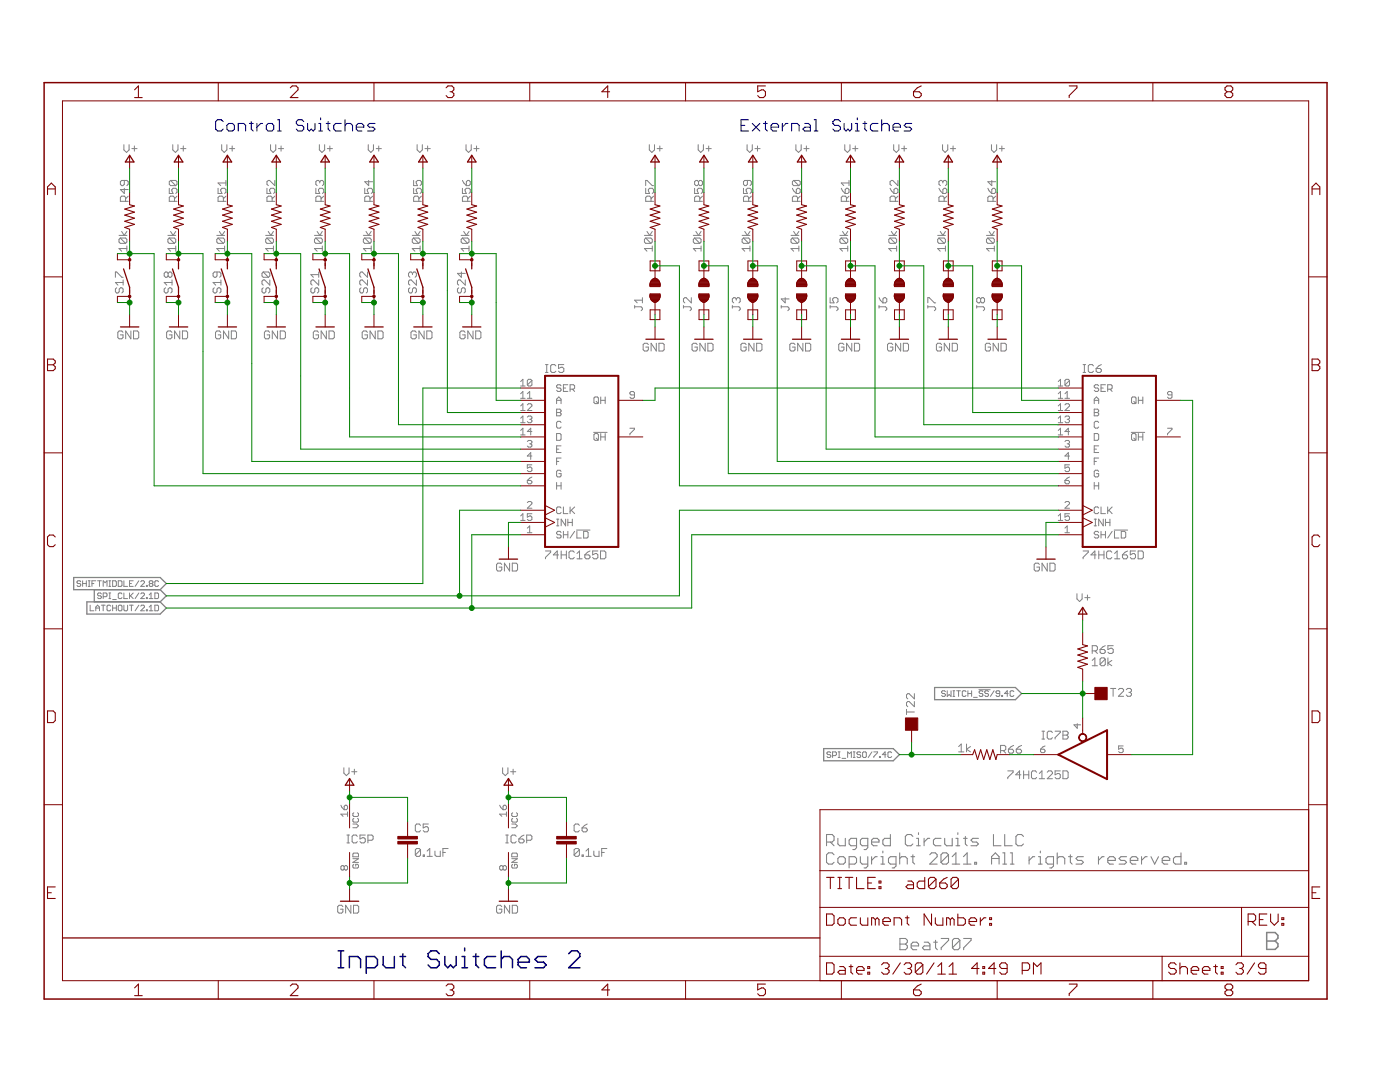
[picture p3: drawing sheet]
<svg xmlns="http://www.w3.org/2000/svg" width="279mm" height="216mm" viewBox="0 0 279 216" stroke-linecap="round" stroke-linejoin="round" font-family="sans-serif">
<g fill="#808080" stroke="#808080" stroke-width=".21">
<path d="M165 166.5v2.3z"/>
<path d="M165 166.5h1.1z"/>
<path d="M166.1 166.5l.4 .4z"/>
<path d="M166.5 166.9v.7z"/>
<path d="M166.5 167.6l-.4 .4z"/>
<path d="M165 168h1.1z"/>
<path d="M165.7 168l.8 .8z"/>
<path d="M167.2 167.3v1.1z"/>
<path d="M167.2 168.4l.4 .4z"/>
<path d="M167.6 168.8h1.1z"/>
<path d="M168.7 167.3v1.5z"/>
<path d="M170.2 169.5h.4z"/>
<path d="M170.9 169.1l-.3 .4z"/>
<path d="M170.9 167.3v1.8z"/>
<path d="M169.8 167.3h1.1z"/>
<path d="M169.8 167.3l-.3 .3z"/>
<path d="M169.5 167.6v.8z"/>
<path d="M169.5 168.4l.3 .4z"/>
<path d="M169.8 168.8h1.1z"/>
<path d="M172.4 169.5h.4z"/>
<path d="M173.2 169.1l-.4 .4z"/>
<path d="M173.2 167.3v1.8z"/>
<path d="M172.1 167.3h1.1z"/>
<path d="M172.1 167.3l-.4 .3z"/>
<path d="M171.7 167.6v.8z"/>
<path d="M171.7 168.4l.4 .4z"/>
<path d="M172.1 168.8h1.1z"/>
<path d="M174.3 168.8h.8z"/>
<path d="M173.9 168.4l.4 .4z"/>
<path d="M173.9 167.6v.8z"/>
<path d="M173.9 167.6l.4-.3z"/>
<path d="M174.3 167.3h.8z"/>
<path d="M175.1 167.3l.3 .3z"/>
<path d="M175.4 167.6v.4z"/>
<path d="M173.9 168h1.5z"/>
<path d="M177.7 166.5v2.3z"/>
<path d="M176.6 168.8h1.1z"/>
<path d="M176.2 168.4l.4 .4z"/>
<path d="M176.2 167.6v.8z"/>
<path d="M176.6 167.3l-.4 .3z"/>
<path d="M176.6 167.3h1.1z"/>
<path d="M181.8 166.5l.4 .4z"/>
<path d="M181.1 166.5h.7z"/>
<path d="M181.1 166.5l-.4 .4z"/>
<path d="M180.7 166.9v1.5z"/>
<path d="M180.7 168.4l.4 .4z"/>
<path d="M181.1 168.8h.7z"/>
<path d="M181.8 168.8l.4-.4z"/>
<path d="M182.9 167.3h.4z"/>
<path d="M183.3 167.3v1.5z"/>
<path d="M182.9 168.8h.8z"/>
<path d="M183.3 166.2v.3z"/>
<path d="M184.4 167.3v1.5z"/>
<path d="M184.4 168l.8-.7z"/>
<path d="M185.2 167.3h.3z"/>
<path d="M186.7 167.3h1.1z"/>
<path d="M186.3 167.6l.4-.3z"/>
<path d="M186.3 167.6v.8z"/>
<path d="M186.3 168.4l.4 .4z"/>
<path d="M186.7 168.8h1.1z"/>
<path d="M188.5 167.3v1.1z"/>
<path d="M188.5 168.4l.4 .4z"/>
<path d="M188.9 168.8h1.1z"/>
<path d="M190 167.3v1.5z"/>
<path d="M190.8 167.3h.4z"/>
<path d="M191.2 167.3v1.5z"/>
<path d="M190.8 168.8h.7z"/>
<path d="M191.2 166.2v.3z"/>
<path d="M192.7 166.9v1.5z"/>
<path d="M192.7 168.4l.3 .4z"/>
<path d="M192.3 167.3h.7z"/>
<path d="M193.8 168.8h1.1z"/>
<path d="M194.9 168.8l.4-.4z"/>
<path d="M194.9 168l.4 .4z"/>
<path d="M194.1 168h.8z"/>
<path d="M193.8 167.6l.3 .4z"/>
<path d="M193.8 167.6l.3-.3z"/>
<path d="M194.1 167.3h1.2z"/>
<path d="M198.3 166.5v2.3z"/>
<path d="M198.3 168.8h1.5z"/>
<path d="M200.5 166.5v2.3z"/>
<path d="M200.5 168.8h1.5z"/>
<path d="M203.9 166.5l.4 .4z"/>
<path d="M203.1 166.5h.8z"/>
<path d="M203.1 166.5l-.3 .4z"/>
<path d="M202.8 166.9v1.5z"/>
<path d="M202.8 168.4l.3 .4z"/>
<path d="M203.1 168.8h.8z"/>
<path d="M203.9 168.8l.4-.4z"/>
<path d="M166.1 170.2l.4 .4z"/>
<path d="M165.3 170.2h.8z"/>
<path d="M165.3 170.2l-.3 .4z"/>
<path d="M165 170.6v1.5z"/>
<path d="M165 172.1l.3 .3z"/>
<path d="M165.3 172.4h.8z"/>
<path d="M166.1 172.4l.4-.3z"/>
<path d="M167.6 172.4h.7z"/>
<path d="M168.3 172.4l.4-.3z"/>
<path d="M168.7 171.3v.8z"/>
<path d="M168.3 170.9l.4 .4z"/>
<path d="M167.6 170.9h.7z"/>
<path d="M167.6 170.9l-.4 .4z"/>
<path d="M167.2 171.3v.8z"/>
<path d="M167.2 172.1l.4 .3z"/>
<path d="M169.5 170.9v2.3z"/>
<path d="M169.5 170.9h1.1z"/>
<path d="M170.6 170.9l.3 .4z"/>
<path d="M170.9 171.3v.8z"/>
<path d="M170.6 172.4l.3-.3z"/>
<path d="M169.5 172.4h1.1z"/>
<path d="M171.7 170.9v1.2z"/>
<path d="M171.7 172.1l.4 .3z"/>
<path d="M172.1 172.4h1.1z"/>
<path d="M173.2 170.9v1.9z"/>
<path d="M173.2 172.8l-.4 .4z"/>
<path d="M172.4 173.2h.4z"/>
<path d="M173.9 170.9v1.5z"/>
<path d="M173.9 171.7l.8-.8z"/>
<path d="M174.7 170.9h.4z"/>
<path d="M175.8 170.9h.4z"/>
<path d="M176.2 170.9v1.5z"/>
<path d="M175.8 172.4h.8z"/>
<path d="M176.2 169.8v.4z"/>
<path d="M178.1 173.2h.3z"/>
<path d="M178.8 172.8l-.4 .4z"/>
<path d="M178.8 170.9v1.9z"/>
<path d="M177.7 170.9h1.1z"/>
<path d="M177.3 171.3l.4-.4z"/>
<path d="M177.3 171.3v.8z"/>
<path d="M177.3 172.1l.4 .3z"/>
<path d="M177.7 172.4h1.1z"/>
<path d="M179.6 170.2v2.2z"/>
<path d="M179.6 171.3l.3-.4z"/>
<path d="M179.9 170.9h.8z"/>
<path d="M180.7 170.9l.4 .4z"/>
<path d="M181.1 171.3v1.1z"/>
<path d="M182.2 170.6v1.5z"/>
<path d="M182.2 172.1l.3 .3z"/>
<path d="M181.8 170.9h.7z"/>
<path d="M185.5 172.4h1.5z"/>
<path d="M185.5 172.4l1.5-1.5z"/>
<path d="M187 170.6v.3z"/>
<path d="M186.7 170.2l.3 .4z"/>
<path d="M185.9 170.2h.8z"/>
<path d="M185.9 170.2l-.4 .4z"/>
<path d="M187.8 170.6v1.5z"/>
<path d="M187.8 170.6l.4-.4z"/>
<path d="M188.2 170.2h.7z"/>
<path d="M188.9 170.2l.4 .4z"/>
<path d="M189.3 170.6v1.5z"/>
<path d="M188.9 172.4l.4-.3z"/>
<path d="M188.2 172.4h.7z"/>
<path d="M187.8 172.1l.4 .3z"/>
<path d="M187.8 172.1l1.5-1.5z"/>
<path d="M190.8 170.2l-.8 .7z"/>
<path d="M190.8 170.2v2.2z"/>
<path d="M190 172.4h1.5z"/>
<path d="M193 170.2l-.7 .7z"/>
<path d="M193 170.2v2.2z"/>
<path d="M192.3 172.4h1.5z"/>
<path d="M194.5 172.1v.3z"/>
<path d="M194.5 172.1h.4z"/>
<path d="M194.9 172.1v.3z"/>
<path d="M194.5 172.4h.4z"/>
<path d="M197.9 170.9v1.5z"/>
<path d="M197.9 170.9l.7-.7z"/>
<path d="M198.6 170.2l.8 .7z"/>
<path d="M199.4 170.9v1.5z"/>
<path d="M197.9 171.3h1.5z"/>
<path d="M200.1 170.2h.4z"/>
<path d="M200.5 170.2v2.2z"/>
<path d="M200.1 172.4h.8z"/>
<path d="M201.6 170.2h.4z"/>
<path d="M202 170.2v2.2z"/>
<path d="M201.6 172.4h.8z"/>
<path d="M205.4 170.9v1.5z"/>
<path d="M205.4 171.7l.7-.8z"/>
<path d="M206.1 170.9h.4z"/>
<path d="M207.2 170.9h.4z"/>
<path d="M207.6 170.9v1.5z"/>
<path d="M207.2 172.4h.8z"/>
<path d="M207.6 169.8v.4z"/>
<path d="M209.5 173.2h.4z"/>
<path d="M210.2 172.8l-.3 .4z"/>
<path d="M210.2 170.9v1.9z"/>
<path d="M209.1 170.9h1.1z"/>
<path d="M208.7 171.3l.4-.4z"/>
<path d="M208.7 171.3v.8z"/>
<path d="M208.7 172.1l.4 .3z"/>
<path d="M209.1 172.4h1.1z"/>
<path d="M211 170.2v2.2z"/>
<path d="M211 171.3l.4-.4z"/>
<path d="M211.4 170.9h.7z"/>
<path d="M212.1 170.9l.4 .4z"/>
<path d="M212.5 171.3v1.1z"/>
<path d="M213.6 170.6v1.5z"/>
<path d="M213.6 172.1l.4 .3z"/>
<path d="M213.2 170.9h.8z"/>
<path d="M214.7 172.4h1.2z"/>
<path d="M215.9 172.4l.3-.3z"/>
<path d="M215.9 171.7l.3 .4z"/>
<path d="M215.1 171.7h.8z"/>
<path d="M214.7 171.3l.4 .4z"/>
<path d="M214.7 171.3l.4-.4z"/>
<path d="M215.1 170.9h1.1z"/>
<path d="M219.2 170.9v1.5z"/>
<path d="M219.2 171.7l.8-.8z"/>
<path d="M220 170.9h.3z"/>
<path d="M221.5 172.4h.7z"/>
<path d="M221.1 172.1l.4 .3z"/>
<path d="M221.1 171.3v.8z"/>
<path d="M221.1 171.3l.4-.4z"/>
<path d="M221.5 170.9h.7z"/>
<path d="M222.2 170.9l.4 .4z"/>
<path d="M222.6 171.3v.4z"/>
<path d="M221.1 171.7h1.5z"/>
<path d="M223.3 172.4h1.2z"/>
<path d="M224.5 172.4l.3-.3z"/>
<path d="M224.5 171.7l.3 .4z"/>
<path d="M223.7 171.7h.8z"/>
<path d="M223.3 171.3l.4 .4z"/>
<path d="M223.3 171.3l.4-.4z"/>
<path d="M223.7 170.9h1.1z"/>
<path d="M226 172.4h.7z"/>
<path d="M225.6 172.1l.4 .3z"/>
<path d="M225.6 171.3v.8z"/>
<path d="M225.6 171.3l.4-.4z"/>
<path d="M226 170.9h.7z"/>
<path d="M226.7 170.9l.4 .4z"/>
<path d="M227.1 171.3v.4z"/>
<path d="M225.6 171.7h1.5z"/>
<path d="M227.8 170.9v1.5z"/>
<path d="M227.8 171.7l.8-.8z"/>
<path d="M228.6 170.9h.3z"/>
<path d="M229.7 170.9l.7 1.5z"/>
<path d="M231.2 170.9l-.8 1.5z"/>
<path d="M232.3 172.4h.8z"/>
<path d="M231.9 172.1l.4 .3z"/>
<path d="M231.9 171.3v.8z"/>
<path d="M231.9 171.3l.4-.4z"/>
<path d="M232.3 170.9h.8z"/>
<path d="M233.1 170.9l.3 .4z"/>
<path d="M233.4 171.3v.4z"/>
<path d="M231.9 171.7h1.5z"/>
<path d="M235.7 170.2v2.2z"/>
<path d="M234.6 172.4h1.1z"/>
<path d="M234.2 172.1l.4 .3z"/>
<path d="M234.2 171.3v.8z"/>
<path d="M234.2 171.3l.4-.4z"/>
<path d="M234.6 170.9h1.1z"/>
<path d="M236.4 172.1v.3z"/>
<path d="M236.4 172.1h.4z"/>
<path d="M236.8 172.1v.3z"/>
<path d="M236.4 172.4h.4z"/>
<path d="M179.6 187.3v2.2z"/>
<path d="M179.6 187.3h1.1z"/>
<path d="M180.7 187.3l.4 .3z"/>
<path d="M181.1 187.6v.4z"/>
<path d="M181.1 188l-.4 .4z"/>
<path d="M180.7 188.4l.4 .3z"/>
<path d="M181.1 188.7v.4z"/>
<path d="M181.1 189.1l-.4 .4z"/>
<path d="M179.6 189.5h1.1z"/>
<path d="M179.6 188.4h1.1z"/>
<path d="M182.2 189.5h.8z"/>
<path d="M181.8 189.1l.4 .4z"/>
<path d="M181.8 188.4v.7z"/>
<path d="M182.2 188l-.4 .4z"/>
<path d="M182.2 188h.8z"/>
<path d="M183 188l.3 .4z"/>
<path d="M183.3 188.4v.3z"/>
<path d="M181.8 188.7h1.5z"/>
<path d="M184.4 188h.8z"/>
<path d="M185.2 188l.4 .4z"/>
<path d="M185.6 188.4v1.1z"/>
<path d="M184.4 189.5h1.2z"/>
<path d="M184.1 189.1l.3 .4z"/>
<path d="M184.4 188.7l-.3 .4z"/>
<path d="M184.4 188.7h1.2z"/>
<path d="M186.7 187.6v1.5z"/>
<path d="M186.7 189.1l.4 .4z"/>
<path d="M186.3 188h.8z"/>
<path d="M187.8 187.3h1.5z"/>
<path d="M189.3 187.3v.3z"/>
<path d="M189.3 187.6l-1.5 1.5z"/>
<path d="M187.8 189.1v.4z"/>
<path d="M190.1 187.6v1.5z"/>
<path d="M190.4 187.3l-.3 .3z"/>
<path d="M190.4 187.3h.8z"/>
<path d="M191.2 187.3l.4 .3z"/>
<path d="M191.6 187.6v1.5z"/>
<path d="M191.6 189.1l-.4 .4z"/>
<path d="M190.4 189.5h.8z"/>
<path d="M190.1 189.1l.3 .4z"/>
<path d="M191.6 187.6l-1.5 1.5z"/>
<path d="M192.3 187.3h1.5z"/>
<path d="M193.8 187.3v.3z"/>
<path d="M193.8 187.6l-1.5 1.5z"/>
<path d="M192.3 189.1v.4z"/>
</g>
<g fill="#808080" stroke="#808080" stroke-width=".3">
<path d="M252.8 186.1v3.3z"/>
<path d="M252.8 186.1h1.7z"/>
<path d="M254.5 186.1l.5 .5z"/>
<path d="M255 186.6v.6z"/>
<path d="M255 187.2l-.5 .6z"/>
<path d="M254.5 187.8l.5 .5z"/>
<path d="M255 188.3v.6z"/>
<path d="M255 188.9l-.5 .5z"/>
<path d="M252.8 189.4h1.7z"/>
<path d="M252.8 187.8h1.7z"/>
</g>
<g fill="#808080" stroke="#808080" stroke-width=".25">
<path d="M33.2 116.4l-1.2 1.3z"/>
<path d="M14.7 117.7h17.3z"/>
<path d="M32 115.2l1.2 1.2z"/>
<path d="M14.7 115.2h17.3z"/>
<path d="M14.7 115.2v2.5z"/>
<path d="M32 120.1l1.2-1.2z"/>
<path d="M18.8 120.1h13.2z"/>
<path d="M32 117.7l1.2 1.2z"/>
<path d="M18.8 117.7h13.2z"/>
<path d="M18.8 117.7v2.4z"/>
<path d="M32 122.5l1.2-1.2z"/>
<path d="M17.3 122.5h14.7z"/>
<path d="M32 120.1l1.2 1.2z"/>
<path d="M17.3 120.1h14.7z"/>
<path d="M17.3 120.1v2.4z"/>
<path d="M179.5 150.6l-1.2 1.2z"/>
<path d="M164.4 151.8h13.9z"/>
<path d="M178.3 149.4l1.2 1.2z"/>
<path d="M164.4 149.4h13.9z"/>
<path d="M164.4 149.4v2.4z"/>
<path d="M203.9 138.4l-1.3 1.2z"/>
<path d="M186.5 139.6h16.1z"/>
<path d="M202.6 137.2l1.3 1.2z"/>
<path d="M186.5 137.2h16.1z"/>
<path d="M186.5 137.2v2.4z"/>
</g>
<g fill="#808080" stroke="#808080" stroke-width=".2">
<path d="M15.9 115.9l.2 .2z"/>
<path d="M15.6 115.9h.3z"/>
<path d="M15.6 115.9l-.2 .2z"/>
<path d="M15.4 116.1v.2z"/>
<path d="M15.4 116.3l.2 .1z"/>
<path d="M15.6 116.4h.3z"/>
<path d="M15.9 116.4l.2 .2z"/>
<path d="M16.1 116.6v.2z"/>
<path d="M16.1 116.8l-.2 .2z"/>
<path d="M15.6 117h.3z"/>
<path d="M15.4 116.8l.2 .2z"/>
<path d="M16.5 115.9v1.1z"/>
<path d="M16.5 116.4h.7z"/>
<path d="M17.2 115.9v1.1z"/>
<path d="M17.6 117h.4z"/>
<path d="M17.8 115.9v1.1z"/>
<path d="M17.6 115.9h.4z"/>
<path d="M18.4 115.9v1.1z"/>
<path d="M18.4 115.9h.7z"/>
<path d="M18.4 116.4h.3z"/>
<path d="M19.9 115.9v1.1z"/>
<path d="M19.5 115.9h.7z"/>
<path d="M20.6 115.9v1.1z"/>
<path d="M20.6 115.9l.4 .4z"/>
<path d="M21 116.3l.4-.4z"/>
<path d="M21.4 115.9v1.1z"/>
<path d="M21.7 117h.4z"/>
<path d="M21.9 115.9v1.1z"/>
<path d="M21.7 115.9h.4z"/>
<path d="M22.5 115.9v1.1z"/>
<path d="M22.5 117h.5z"/>
<path d="M23 117l.2-.2z"/>
<path d="M23.2 116.1v.7z"/>
<path d="M23 115.9l.2 .2z"/>
<path d="M22.5 115.9h.5z"/>
<path d="M23.6 115.9v1.1z"/>
<path d="M23.6 117h.6z"/>
<path d="M24.2 117l.1-.2z"/>
<path d="M24.3 116.1v.7z"/>
<path d="M24.2 115.9l.1 .2z"/>
<path d="M23.6 115.9h.6z"/>
<path d="M24.7 115.9v1.1z"/>
<path d="M24.7 117h.8z"/>
<path d="M25.8 115.9h.8z"/>
<path d="M25.8 115.9v1.1z"/>
<path d="M25.8 117h.8z"/>
<path d="M25.8 116.4h.4z"/>
<path d="M27.7 115.9l-.7 1.1z"/>
<path d="M28.1 117h.7z"/>
<path d="M28.1 117l.7-.7z"/>
<path d="M28.8 116.1v.2z"/>
<path d="M28.7 115.9l.1 .2z"/>
<path d="M28.3 115.9h.4z"/>
<path d="M28.3 115.9l-.2 .2z"/>
<path d="M29.2 116.8v.2z"/>
<path d="M29.2 116.8h.2z"/>
<path d="M29.4 116.8v.2z"/>
<path d="M29.2 117h.2z"/>
<path d="M30 115.9l-.2 .2z"/>
<path d="M30 115.9h.3z"/>
<path d="M30.3 115.9l.2 .2z"/>
<path d="M30.5 116.1v.2z"/>
<path d="M30.3 116.4l.2-.1z"/>
<path d="M30.3 116.4l.2 .2z"/>
<path d="M30.5 116.6v.2z"/>
<path d="M30.5 116.8l-.2 .2z"/>
<path d="M30 117h.3z"/>
<path d="M29.8 116.8l.2 .2z"/>
<path d="M29.8 116.6v.2z"/>
<path d="M30 116.4l-.2 .2z"/>
<path d="M29.8 116.3l.2 .1z"/>
<path d="M29.8 116.1v.2z"/>
<path d="M30 116.4h.3z"/>
<path d="M31.5 115.9l.1 .2z"/>
<path d="M31.1 115.9h.4z"/>
<path d="M31.1 115.9l-.2 .2z"/>
<path d="M30.9 116.1v.7z"/>
<path d="M30.9 116.8l.2 .2z"/>
<path d="M31.1 117h.4z"/>
<path d="M31.5 117l.1-.2z"/>
<path d="M108.9 109.9h1z"/>
<path d="M109.9 109.9v.3z"/>
<path d="M109.9 110.2l-1 1z"/>
<path d="M108.9 111.2v.3z"/>
<path d="M111.2 109.9v1.6z"/>
<path d="M111.2 109.9l-.8 .8z"/>
<path d="M110.4 110.7h1.1z"/>
<path d="M112 109.9v1.6z"/>
<path d="M112 110.7h1z"/>
<path d="M113 109.9v1.6z"/>
<path d="M114.3 109.9l.3 .3z"/>
<path d="M113.8 109.9h.5z"/>
<path d="M113.6 110.2l.2-.3z"/>
<path d="M113.6 110.2v1z"/>
<path d="M113.6 111.2l.2 .3z"/>
<path d="M113.8 111.5h.5z"/>
<path d="M114.3 111.5l.3-.3z"/>
<path d="M115.1 110.4l.6-.5z"/>
<path d="M115.7 109.9v1.6z"/>
<path d="M115.1 111.5h1.1z"/>
<path d="M117.2 110.2l.6-.3z"/>
<path d="M117.2 110.2l-.5 .5z"/>
<path d="M116.7 110.7v.5z"/>
<path d="M116.7 111.2l.3 .3z"/>
<path d="M117 111.5h.5z"/>
<path d="M117.8 111.2l-.3 .3z"/>
<path d="M117.8 111v.2z"/>
<path d="M117.5 110.7l.3 .3z"/>
<path d="M116.7 110.7h.8z"/>
<path d="M118.3 109.9h1z"/>
<path d="M118.3 109.9v.8z"/>
<path d="M118.3 110.7l.5-.3z"/>
<path d="M118.8 110.4h.3z"/>
<path d="M119.1 110.4l.2 .3z"/>
<path d="M119.3 110.7v.5z"/>
<path d="M119.3 111.2l-.2 .3z"/>
<path d="M118.5 111.5h.6z"/>
<path d="M118.3 111.2l.2 .3z"/>
<path d="M119.8 109.9v1.6z"/>
<path d="M119.8 111.5h.8z"/>
<path d="M120.6 111.5l.3-.3z"/>
<path d="M120.9 110.2v1z"/>
<path d="M120.6 109.9l.3 .3z"/>
<path d="M119.8 109.9h.8z"/>
<path d="M82.9 169.6v1z"/>
<path d="M82.9 169.6l.2-.3z"/>
<path d="M83.1 169.3h.6z"/>
<path d="M83.7 169.3l.2 .3z"/>
<path d="M83.9 169.6v1z"/>
<path d="M83.9 170.6l-.2 .3z"/>
<path d="M83.1 170.9h.6z"/>
<path d="M82.9 170.6l.2 .3z"/>
<path d="M82.9 170.6l1-1z"/>
<path d="M84.5 170.6v.3z"/>
<path d="M84.5 170.6h.2z"/>
<path d="M84.7 170.6v.3z"/>
<path d="M84.5 170.9h.2z"/>
<path d="M85.2 169.8l.6-.5z"/>
<path d="M85.8 169.3v1.6z"/>
<path d="M85.2 170.9h1.1z"/>
<path d="M86.8 169.8v.8z"/>
<path d="M86.8 170.6l.3 .3z"/>
<path d="M87.1 170.9h.8z"/>
<path d="M87.9 169.8v1.1z"/>
<path d="M88.4 169.3v1.6z"/>
<path d="M88.4 169.3h1z"/>
<path d="M88.4 170.1h.5z"/>
<path d="M68.2 180.6l.2 .3z"/>
<path d="M67.7 180.6h.5z"/>
<path d="M67.7 180.6l-.3 .3z"/>
<path d="M67.4 180.9v1z"/>
<path d="M67.4 181.9l.3 .3z"/>
<path d="M67.7 182.2h.5z"/>
<path d="M68.2 182.2l.2-.3z"/>
<path d="M68.4 181.4v.5z"/>
<path d="M67.9 181.4h.5z"/>
<path d="M69 180.6v1.6z"/>
<path d="M69 180.6l1 1.6z"/>
<path d="M70 180.6v1.6z"/>
<path d="M70.5 180.6v1.6z"/>
<path d="M70.5 182.2h.8z"/>
<path d="M71.3 182.2l.3-.3z"/>
<path d="M71.6 180.9v1z"/>
<path d="M71.3 180.6l.3 .3z"/>
<path d="M70.5 180.6h.8z"/>
<path d="M99.9 112.4l.2 .2z"/>
<path d="M99.4 112.4h.5z"/>
<path d="M99.4 112.4l-.3 .2z"/>
<path d="M99.1 112.6v1.1z"/>
<path d="M99.1 113.7l.3 .2z"/>
<path d="M99.4 113.9h.5z"/>
<path d="M99.9 113.9l.2-.2z"/>
<path d="M100.1 113.2v.5z"/>
<path d="M99.6 113.2h.5z"/>
<path d="M100.7 112.4v1.5z"/>
<path d="M100.7 112.4l1 1.5z"/>
<path d="M101.7 112.4v1.5z"/>
<path d="M102.2 112.4v1.5z"/>
<path d="M102.2 113.9h.8z"/>
<path d="M103 113.9l.3-.2z"/>
<path d="M103.3 112.6v1.1z"/>
<path d="M103 112.4l.3 .2z"/>
<path d="M102.2 112.4h.8z"/>
<path d="M216.2 109.9h1z"/>
<path d="M217.2 109.9v.3z"/>
<path d="M217.2 110.2l-1 1z"/>
<path d="M216.2 111.2v.3z"/>
<path d="M218.5 109.9v1.6z"/>
<path d="M218.5 109.9l-.8 .8z"/>
<path d="M217.7 110.7h1.1z"/>
<path d="M219.3 109.9v1.6z"/>
<path d="M219.3 110.7h1z"/>
<path d="M220.3 109.9v1.6z"/>
<path d="M221.6 109.9l.3 .3z"/>
<path d="M221.1 109.9h.5z"/>
<path d="M220.9 110.2l.2-.3z"/>
<path d="M220.9 110.2v1z"/>
<path d="M220.9 111.2l.2 .3z"/>
<path d="M221.1 111.5h.5z"/>
<path d="M221.9 111.2l-.3 .3z"/>
<path d="M222.4 110.4l.5-.5z"/>
<path d="M222.9 109.9v1.6z"/>
<path d="M222.4 111.5h1.1z"/>
<path d="M224.5 110.2l.5-.3z"/>
<path d="M224.5 110.2l-.5 .5z"/>
<path d="M224 110.7v.5z"/>
<path d="M224 111.2l.3 .3z"/>
<path d="M224.3 111.5h.5z"/>
<path d="M225 111.2l-.2 .3z"/>
<path d="M225 111v.2z"/>
<path d="M224.8 110.7l.2 .3z"/>
<path d="M224 110.7h.8z"/>
<path d="M225.6 109.9h1z"/>
<path d="M225.6 109.9v.8z"/>
<path d="M225.6 110.7l.5-.3z"/>
<path d="M226.1 110.4h.3z"/>
<path d="M226.4 110.4l.2 .3z"/>
<path d="M226.6 110.7v.5z"/>
<path d="M226.6 111.2l-.2 .3z"/>
<path d="M225.8 111.5h.6z"/>
<path d="M225.6 111.2l.2 .3z"/>
<path d="M227.1 109.9v1.6z"/>
<path d="M227.1 111.5h.8z"/>
<path d="M228.2 111.2l-.3 .3z"/>
<path d="M228.2 110.2v1z"/>
<path d="M227.9 109.9l.3 .3z"/>
<path d="M227.1 109.9h.8z"/>
<path d="M114.6 169.6v1z"/>
<path d="M114.6 169.6l.3-.3z"/>
<path d="M114.9 169.3h.5z"/>
<path d="M115.4 169.3l.2 .3z"/>
<path d="M115.6 169.6v1z"/>
<path d="M115.6 170.6l-.2 .3z"/>
<path d="M114.9 170.9h.5z"/>
<path d="M114.6 170.6l.3 .3z"/>
<path d="M114.6 170.6l1-1z"/>
<path d="M116.2 170.6v.3z"/>
<path d="M116.2 170.6h.2z"/>
<path d="M116.4 170.6v.3z"/>
<path d="M116.2 170.9h.2z"/>
<path d="M116.9 169.8l.6-.5z"/>
<path d="M117.5 169.3v1.6z"/>
<path d="M116.9 170.9h1.1z"/>
<path d="M118.5 169.8v.8z"/>
<path d="M118.5 170.6l.3 .3z"/>
<path d="M118.8 170.9h.7z"/>
<path d="M119.5 169.8v1.1z"/>
<path d="M120.1 169.3v1.6z"/>
<path d="M120.1 169.3h1z"/>
<path d="M120.1 170.1h.5z"/>
<path d="M99.9 180.6l.2 .3z"/>
<path d="M99.4 180.6h.5z"/>
<path d="M99.4 180.6l-.3 .3z"/>
<path d="M99.1 180.9v1z"/>
<path d="M99.1 181.9l.3 .3z"/>
<path d="M99.4 182.2h.5z"/>
<path d="M99.9 182.2l.2-.3z"/>
<path d="M100.1 181.4v.5z"/>
<path d="M99.6 181.4h.5z"/>
<path d="M100.7 180.6v1.6z"/>
<path d="M100.7 180.6l1 1.6z"/>
<path d="M101.7 180.6v1.6z"/>
<path d="M102.2 180.6v1.6z"/>
<path d="M102.2 182.2h.8z"/>
<path d="M103 182.2l.3-.3z"/>
<path d="M103.3 180.9v1z"/>
<path d="M103 180.6l.3 .3z"/>
<path d="M102.2 180.6h.8z"/>
<path d="M207.2 112.4l.2 .2z"/>
<path d="M206.7 112.4h.5z"/>
<path d="M206.7 112.4l-.3 .2z"/>
<path d="M206.4 112.6v1.1z"/>
<path d="M206.4 113.7l.3 .2z"/>
<path d="M206.7 113.9h.5z"/>
<path d="M207.2 113.9l.2-.2z"/>
<path d="M207.4 113.2v.5z"/>
<path d="M206.9 113.2h.5z"/>
<path d="M208 112.4v1.5z"/>
<path d="M208 112.4l1 1.5z"/>
<path d="M209 112.4v1.5z"/>
<path d="M209.5 112.4v1.5z"/>
<path d="M209.5 113.9h.8z"/>
<path d="M210.3 113.9l.3-.2z"/>
<path d="M210.6 112.6v1.1z"/>
<path d="M210.3 112.4l.3 .2z"/>
<path d="M209.5 112.4h.8z"/>
<path d="M23.7 49.6l.6 .5z"/>
<path d="M23.7 49.6h1.6z"/>
<path d="M25.3 49.1v1z"/>
<path d="M24 48.6h1.1z"/>
<path d="M23.7 48.3l.3 .3z"/>
<path d="M23.7 47.8v.5z"/>
<path d="M24 47.5l-.3 .3z"/>
<path d="M24 47.5h1.1z"/>
<path d="M25.1 47.5l.2 .3z"/>
<path d="M25.3 47.8v.5z"/>
<path d="M25.3 48.3l-.2 .3z"/>
<path d="M24 47.5l1.1 1.1z"/>
<path d="M23.7 47h1.6z"/>
<path d="M25.3 46.2l-.5 .8z"/>
<path d="M24.3 46.2l.5 .8z"/>
<path d="M24.3 66l.3 .3z"/>
<path d="M23.8 66h.5z"/>
<path d="M23.8 66l-.3 .3z"/>
<path d="M23.5 66.3v1.1z"/>
<path d="M23.5 67.4l.3 .2z"/>
<path d="M23.8 67.6h.5z"/>
<path d="M24.6 67.4l-.3 .2z"/>
<path d="M24.6 66.8v.6z"/>
<path d="M24 66.8h.6z"/>
<path d="M25.1 66v1.6z"/>
<path d="M25.1 66l1 1.6z"/>
<path d="M26.1 66v1.6z"/>
<path d="M26.6 66v1.6z"/>
<path d="M26.6 67.6h.8z"/>
<path d="M27.7 67.4l-.3 .2z"/>
<path d="M27.7 66.3v1.1z"/>
<path d="M27.4 66l.3 .3z"/>
<path d="M26.6 66h.8z"/>
<path d="M33.5 49.6l.5 .5z"/>
<path d="M33.5 49.6h1.6z"/>
<path d="M35.1 49.1v1z"/>
<path d="M33.8 48.6h1z"/>
<path d="M33.5 48.3l.3 .3z"/>
<path d="M33.5 47.8v.5z"/>
<path d="M33.8 47.5l-.3 .3z"/>
<path d="M33.8 47.5h1z"/>
<path d="M34.8 47.5l.3 .3z"/>
<path d="M35.1 47.8v.5z"/>
<path d="M35.1 48.3l-.3 .3z"/>
<path d="M33.8 47.5l1 1.1z"/>
<path d="M33.5 47h1.6z"/>
<path d="M35.1 46.2l-.6 .8z"/>
<path d="M34 46.2l.5 .8z"/>
<path d="M34 66l.3 .3z"/>
<path d="M33.5 66h.5z"/>
<path d="M33.5 66l-.2 .3z"/>
<path d="M33.3 66.3v1.1z"/>
<path d="M33.3 67.4l.2 .2z"/>
<path d="M33.5 67.6h.5z"/>
<path d="M34 67.6l.3-.2z"/>
<path d="M34.3 66.8v.6z"/>
<path d="M33.8 66.8h.5z"/>
<path d="M34.8 66v1.6z"/>
<path d="M34.8 66l1.1 1.6z"/>
<path d="M35.9 66v1.6z"/>
<path d="M36.4 66v1.6z"/>
<path d="M36.4 67.6h.8z"/>
<path d="M37.2 67.6l.2-.2z"/>
<path d="M37.4 66.3v1.1z"/>
<path d="M37.2 66l.2 .3z"/>
<path d="M36.4 66h.8z"/>
<path d="M43.3 49.6l.5 .5z"/>
<path d="M43.3 49.6h1.5z"/>
<path d="M44.8 49.1v1z"/>
<path d="M43.5 48.6h1.1z"/>
<path d="M43.3 48.3l.2 .3z"/>
<path d="M43.3 47.8v.5z"/>
<path d="M43.5 47.5l-.2 .3z"/>
<path d="M43.5 47.5h1.1z"/>
<path d="M44.6 47.5l.2 .3z"/>
<path d="M44.8 47.8v.5z"/>
<path d="M44.8 48.3l-.2 .3z"/>
<path d="M43.5 47.5l1.1 1.1z"/>
<path d="M43.3 47h1.5z"/>
<path d="M44.8 46.2l-.5 .8z"/>
<path d="M43.8 46.2l.5 .8z"/>
<path d="M43.8 66l.2 .3z"/>
<path d="M43.3 66h.5z"/>
<path d="M43 66.3l.3-.3z"/>
<path d="M43 66.3v1.1z"/>
<path d="M43 67.4l.3 .2z"/>
<path d="M43.3 67.6h.5z"/>
<path d="M44 67.4l-.2 .2z"/>
<path d="M44 66.8v.6z"/>
<path d="M43.5 66.8h.5z"/>
<path d="M44.6 66v1.6z"/>
<path d="M44.6 66l1 1.6z"/>
<path d="M45.6 66v1.6z"/>
<path d="M46.2 66v1.6z"/>
<path d="M46.2 67.6h.7z"/>
<path d="M47.2 67.4l-.3 .2z"/>
<path d="M47.2 66.3v1.1z"/>
<path d="M46.9 66l.3 .3z"/>
<path d="M46.2 66h.7z"/>
<path d="M53 49.6l.5 .5z"/>
<path d="M53 49.6h1.6z"/>
<path d="M54.6 49.1v1z"/>
<path d="M53.3 48.6h1z"/>
<path d="M53 48.3l.3 .3z"/>
<path d="M53 47.8v.5z"/>
<path d="M53.3 47.5l-.3 .3z"/>
<path d="M53.3 47.5h1z"/>
<path d="M54.3 47.5l.3 .3z"/>
<path d="M54.6 47.8v.5z"/>
<path d="M54.6 48.3l-.3 .3z"/>
<path d="M53.3 47.5l1 1.1z"/>
<path d="M53 47h1.6z"/>
<path d="M54.6 46.2l-.5 .8z"/>
<path d="M53.5 46.2l.6 .8z"/>
<path d="M53.6 66l.2 .3z"/>
<path d="M53 66h.6z"/>
<path d="M53 66l-.2 .3z"/>
<path d="M52.8 66.3v1.1z"/>
<path d="M52.8 67.4l.2 .2z"/>
<path d="M53 67.6h.6z"/>
<path d="M53.6 67.6l.2-.2z"/>
<path d="M53.8 66.8v.6z"/>
<path d="M53.3 66.8h.5z"/>
<path d="M54.3 66v1.6z"/>
<path d="M54.3 66l1.1 1.6z"/>
<path d="M55.4 66v1.6z"/>
<path d="M55.9 66v1.6z"/>
<path d="M55.9 67.6h.8z"/>
<path d="M56.7 67.6l.3-.2z"/>
<path d="M57 66.3v1.1z"/>
<path d="M56.7 66l.3 .3z"/>
<path d="M55.9 66h.8z"/>
<path d="M62.8 49.6l.5 .5z"/>
<path d="M62.8 49.6h1.5z"/>
<path d="M64.3 49.1v1z"/>
<path d="M63 48.6h1.1z"/>
<path d="M62.8 48.3l.2 .3z"/>
<path d="M62.8 47.8v.5z"/>
<path d="M62.8 47.8l.2-.3z"/>
<path d="M63 47.5h1.1z"/>
<path d="M64.1 47.5l.2 .3z"/>
<path d="M64.3 47.8v.5z"/>
<path d="M64.3 48.3l-.2 .3z"/>
<path d="M63 47.5l1.1 1.1z"/>
<path d="M62.8 47h1.5z"/>
<path d="M64.3 46.2l-.5 .8z"/>
<path d="M63.3 46.2l.5 .8z"/>
<path d="M63.3 66l.3 .3z"/>
<path d="M62.8 66h.5z"/>
<path d="M62.8 66l-.3 .3z"/>
<path d="M62.5 66.3v1.1z"/>
<path d="M62.5 67.4l.3 .2z"/>
<path d="M62.8 67.6h.5z"/>
<path d="M63.6 67.4l-.3 .2z"/>
<path d="M63.6 66.8v.6z"/>
<path d="M63 66.8h.6z"/>
<path d="M64.1 66v1.6z"/>
<path d="M64.1 66l1 1.6z"/>
<path d="M65.1 66v1.6z"/>
<path d="M65.7 66v1.6z"/>
<path d="M65.7 67.6h.7z"/>
<path d="M66.4 67.6l.3-.2z"/>
<path d="M66.7 66.3v1.1z"/>
<path d="M66.4 66l.3 .3z"/>
<path d="M65.7 66h.7z"/>
<path d="M72.5 49.6l.5 .5z"/>
<path d="M72.5 49.6h1.6z"/>
<path d="M74.1 49.1v1z"/>
<path d="M72.8 48.6h1z"/>
<path d="M72.5 48.3l.3 .3z"/>
<path d="M72.5 47.8v.5z"/>
<path d="M72.8 47.5l-.3 .3z"/>
<path d="M72.8 47.5h1z"/>
<path d="M73.8 47.5l.3 .3z"/>
<path d="M74.1 47.8v.5z"/>
<path d="M74.1 48.3l-.3 .3z"/>
<path d="M72.8 47.5l1 1.1z"/>
<path d="M72.5 47h1.6z"/>
<path d="M74.1 46.2l-.5 .8z"/>
<path d="M73 46.2l.6 .8z"/>
<path d="M73.1 66l.2 .3z"/>
<path d="M72.5 66h.6z"/>
<path d="M72.5 66l-.2 .3z"/>
<path d="M72.3 66.3v1.1z"/>
<path d="M72.3 67.4l.2 .2z"/>
<path d="M72.5 67.6h.6z"/>
<path d="M73.1 67.6l.2-.2z"/>
<path d="M73.3 66.8v.6z"/>
<path d="M72.8 66.8h.5z"/>
<path d="M73.9 66v1.6z"/>
<path d="M73.9 66l1 1.6z"/>
<path d="M74.9 66v1.6z"/>
<path d="M75.4 66v1.6z"/>
<path d="M75.4 67.6h.8z"/>
<path d="M76.2 67.6l.3-.2z"/>
<path d="M76.5 66.3v1.1z"/>
<path d="M76.2 66l.3 .3z"/>
<path d="M75.4 66h.8z"/>
<path d="M82.3 49.6l.5 .5z"/>
<path d="M82.3 49.6h1.5z"/>
<path d="M83.8 49.1v1z"/>
<path d="M82.5 48.6h1.1z"/>
<path d="M82.3 48.3l.2 .3z"/>
<path d="M82.3 47.8v.5z"/>
<path d="M82.5 47.5l-.2 .3z"/>
<path d="M82.5 47.5h1.1z"/>
<path d="M83.6 47.5l.2 .3z"/>
<path d="M83.8 47.8v.5z"/>
<path d="M83.8 48.3l-.2 .3z"/>
<path d="M82.5 47.5l1.1 1.1z"/>
<path d="M82.3 47h1.5z"/>
<path d="M83.8 46.2l-.5 .8z"/>
<path d="M82.8 46.2l.5 .8z"/>
<path d="M82.8 66l.3 .3z"/>
<path d="M82.3 66h.5z"/>
<path d="M82.3 66l-.3 .3z"/>
<path d="M82 66.3v1.1z"/>
<path d="M82 67.4l.3 .2z"/>
<path d="M82.3 67.6h.5z"/>
<path d="M82.8 67.6l.3-.2z"/>
<path d="M83.1 66.8v.6z"/>
<path d="M82.5 66.8h.6z"/>
<path d="M83.6 66v1.6z"/>
<path d="M83.6 66l1 1.6z"/>
<path d="M84.6 66v1.6z"/>
<path d="M85.2 66v1.6z"/>
<path d="M85.2 67.6h.8z"/>
<path d="M86.2 67.4l-.2 .2z"/>
<path d="M86.2 66.3v1.1z"/>
<path d="M86 66l.2 .3z"/>
<path d="M85.2 66h.8z"/>
<path d="M92 49.6l.5 .5z"/>
<path d="M92 49.6h1.6z"/>
<path d="M93.6 49.1v1z"/>
<path d="M92.3 48.6h1z"/>
<path d="M92 48.3l.3 .3z"/>
<path d="M92 47.8v.5z"/>
<path d="M92.3 47.5l-.3 .3z"/>
<path d="M92.3 47.5h1z"/>
<path d="M93.3 47.5l.3 .3z"/>
<path d="M93.6 47.8v.5z"/>
<path d="M93.3 48.6l.3-.3z"/>
<path d="M92.3 47.5l1 1.1z"/>
<path d="M92 47h1.6z"/>
<path d="M93.6 46.2l-.5 .8z"/>
<path d="M92.5 46.2l.6 .8z"/>
<path d="M92.6 66l.2 .3z"/>
<path d="M92.1 66h.5z"/>
<path d="M92.1 66l-.3 .3z"/>
<path d="M91.8 66.3v1.1z"/>
<path d="M91.8 67.4l.3 .2z"/>
<path d="M92.1 67.6h.5z"/>
<path d="M92.8 67.4l-.2 .2z"/>
<path d="M92.8 66.8v.6z"/>
<path d="M92.3 66.8h.5z"/>
<path d="M93.4 66v1.6z"/>
<path d="M93.4 66l1 1.6z"/>
<path d="M94.4 66v1.6z"/>
<path d="M94.9 66v1.6z"/>
<path d="M94.9 67.6h.8z"/>
<path d="M96 67.4l-.3 .2z"/>
<path d="M96 66.3v1.1z"/>
<path d="M95.7 66l.3 .3z"/>
<path d="M94.9 66h.8z"/>
<path d="M128.6 49.6l.5 .5z"/>
<path d="M128.6 49.6h1.6z"/>
<path d="M130.2 49.1v1z"/>
<path d="M128.9 48.6h1z"/>
<path d="M128.6 48.3l.3 .3z"/>
<path d="M128.6 47.8v.5z"/>
<path d="M128.9 47.5l-.3 .3z"/>
<path d="M128.9 47.5h1z"/>
<path d="M129.9 47.5l.3 .3z"/>
<path d="M130.2 47.8v.5z"/>
<path d="M130.2 48.3l-.3 .3z"/>
<path d="M128.9 47.5l1 1.1z"/>
<path d="M128.6 47h1.6z"/>
<path d="M130.2 46.2l-.6 .8z"/>
<path d="M129.1 46.2l.5 .8z"/>
<path d="M129.1 68.5l.3 .2z"/>
<path d="M128.6 68.5h.5z"/>
<path d="M128.4 68.7l.2-.2z"/>
<path d="M128.4 68.7v1.1z"/>
<path d="M128.4 69.8l.2 .2z"/>
<path d="M128.6 70h.5z"/>
<path d="M129.1 70l.3-.2z"/>
<path d="M129.4 69.3v.5z"/>
<path d="M128.9 69.3h.5z"/>
<path d="M129.9 68.5v1.5z"/>
<path d="M129.9 68.5l1.1 1.5z"/>
<path d="M131 68.5v1.5z"/>
<path d="M131.5 68.5v1.5z"/>
<path d="M131.5 70h.8z"/>
<path d="M132.3 70l.2-.2z"/>
<path d="M132.5 68.7v1.1z"/>
<path d="M132.3 68.5l.2 .2z"/>
<path d="M131.5 68.5h.8z"/>
<path d="M138.4 49.6l.5 .5z"/>
<path d="M138.4 49.6h1.5z"/>
<path d="M139.9 49.1v1z"/>
<path d="M138.6 48.6h1.1z"/>
<path d="M138.4 48.3l.2 .3z"/>
<path d="M138.4 47.8v.5z"/>
<path d="M138.6 47.5l-.2 .3z"/>
<path d="M138.6 47.5h1.1z"/>
<path d="M139.7 47.5l.2 .3z"/>
<path d="M139.9 47.8v.5z"/>
<path d="M139.9 48.3l-.2 .3z"/>
<path d="M138.6 47.5l1.1 1.1z"/>
<path d="M138.4 47h1.5z"/>
<path d="M139.9 46.2l-.5 .8z"/>
<path d="M138.9 46.2l.5 .8z"/>
<path d="M138.9 68.5l.2 .2z"/>
<path d="M138.4 68.5h.5z"/>
<path d="M138.4 68.5l-.3 .2z"/>
<path d="M138.1 68.7v1.1z"/>
<path d="M138.1 69.8l.3 .2z"/>
<path d="M138.4 70h.5z"/>
<path d="M138.9 70l.2-.2z"/>
<path d="M139.1 69.3v.5z"/>
<path d="M138.6 69.3h.5z"/>
<path d="M139.7 68.5v1.5z"/>
<path d="M139.7 68.5l1 1.5z"/>
<path d="M140.7 68.5v1.5z"/>
<path d="M141.3 68.5v1.5z"/>
<path d="M141.3 70h.7z"/>
<path d="M142 70l.3-.2z"/>
<path d="M142.3 68.7v1.1z"/>
<path d="M142 68.5l.3 .2z"/>
<path d="M141.3 68.5h.7z"/>
<path d="M148.1 49.6l.5 .5z"/>
<path d="M148.1 49.6h1.6z"/>
<path d="M149.7 49.1v1z"/>
<path d="M148.4 48.6h1z"/>
<path d="M148.1 48.3l.3 .3z"/>
<path d="M148.1 47.8v.5z"/>
<path d="M148.4 47.5l-.3 .3z"/>
<path d="M148.4 47.5h1z"/>
<path d="M149.4 47.5l.3 .3z"/>
<path d="M149.7 47.8v.5z"/>
<path d="M149.7 48.3l-.3 .3z"/>
<path d="M148.4 47.5l1 1.1z"/>
<path d="M148.1 47h1.6z"/>
<path d="M149.7 46.2l-.5 .8z"/>
<path d="M148.6 46.2l.6 .8z"/>
<path d="M148.7 68.5l.2 .2z"/>
<path d="M148.1 68.5h.6z"/>
<path d="M148.1 68.5l-.2 .2z"/>
<path d="M147.9 68.7v1.1z"/>
<path d="M147.9 69.8l.2 .2z"/>
<path d="M148.1 70h.6z"/>
<path d="M148.7 70l.2-.2z"/>
<path d="M148.9 69.3v.5z"/>
<path d="M148.4 69.3h.5z"/>
<path d="M149.4 68.5v1.5z"/>
<path d="M149.4 68.5l1.1 1.5z"/>
<path d="M150.5 68.5v1.5z"/>
<path d="M151 68.5v1.5z"/>
<path d="M151 70h.8z"/>
<path d="M151.8 70l.3-.2z"/>
<path d="M152.1 68.7v1.1z"/>
<path d="M151.8 68.5l.3 .2z"/>
<path d="M151 68.5h.8z"/>
<path d="M157.9 49.6l.5 .5z"/>
<path d="M157.9 49.6h1.5z"/>
<path d="M159.4 49.1v1z"/>
<path d="M158.1 48.6h1.1z"/>
<path d="M157.9 48.3l.2 .3z"/>
<path d="M157.9 47.8v.5z"/>
<path d="M158.1 47.5l-.2 .3z"/>
<path d="M158.1 47.5h1.1z"/>
<path d="M159.2 47.5l.2 .3z"/>
<path d="M159.4 47.8v.5z"/>
<path d="M159.4 48.3l-.2 .3z"/>
<path d="M158.1 47.5l1.1 1.1z"/>
<path d="M157.9 47h1.5z"/>
<path d="M159.4 46.2l-.5 .8z"/>
<path d="M158.4 46.2l.5 .8z"/>
<path d="M158.4 68.5l.3 .2z"/>
<path d="M157.9 68.5h.5z"/>
<path d="M157.9 68.5l-.3 .2z"/>
<path d="M157.6 68.7v1.1z"/>
<path d="M157.6 69.8l.3 .2z"/>
<path d="M157.9 70h.5z"/>
<path d="M158.7 69.8l-.3 .2z"/>
<path d="M158.7 69.3v.5z"/>
<path d="M158.1 69.3h.6z"/>
<path d="M159.2 68.5v1.5z"/>
<path d="M159.2 68.5l1 1.5z"/>
<path d="M160.2 68.5v1.5z"/>
<path d="M160.8 68.5v1.5z"/>
<path d="M160.8 70h.7z"/>
<path d="M161.5 70l.3-.2z"/>
<path d="M161.8 68.7v1.1z"/>
<path d="M161.5 68.5l.3 .2z"/>
<path d="M160.8 68.5h.7z"/>
<path d="M167.6 49.6l.5 .5z"/>
<path d="M167.6 49.6h1.6z"/>
<path d="M169.2 49.1v1z"/>
<path d="M167.9 48.6h1z"/>
<path d="M167.6 48.3l.3 .3z"/>
<path d="M167.6 47.8v.5z"/>
<path d="M167.9 47.5l-.3 .3z"/>
<path d="M167.9 47.5h1z"/>
<path d="M168.9 47.5l.3 .3z"/>
<path d="M169.2 47.8v.5z"/>
<path d="M169.2 48.3l-.3 .3z"/>
<path d="M167.9 47.5l1 1.1z"/>
<path d="M167.6 47h1.6z"/>
<path d="M169.2 46.2l-.5 .8z"/>
<path d="M168.1 46.2l.6 .8z"/>
<path d="M168.1 68.5l.3 .2z"/>
<path d="M167.6 68.5h.5z"/>
<path d="M167.4 68.7l.2-.2z"/>
<path d="M167.4 68.7v1.1z"/>
<path d="M167.4 69.8l.2 .2z"/>
<path d="M167.6 70h.5z"/>
<path d="M168.1 70l.3-.2z"/>
<path d="M168.4 69.3v.5z"/>
<path d="M167.9 69.3h.5z"/>
<path d="M169 68.5v1.5z"/>
<path d="M169 68.5l1 1.5z"/>
<path d="M170 68.5v1.5z"/>
<path d="M170.5 68.5v1.5z"/>
<path d="M170.5 70h.8z"/>
<path d="M171.3 70l.3-.2z"/>
<path d="M171.6 68.7v1.1z"/>
<path d="M171.3 68.5l.3 .2z"/>
<path d="M170.5 68.5h.8z"/>
<path d="M177.4 49.6l.5 .5z"/>
<path d="M177.4 49.6h1.5z"/>
<path d="M178.9 49.1v1z"/>
<path d="M177.6 48.6h1.1z"/>
<path d="M177.4 48.3l.2 .3z"/>
<path d="M177.4 47.8v.5z"/>
<path d="M177.6 47.5l-.2 .3z"/>
<path d="M177.6 47.5h1.1z"/>
<path d="M178.7 47.5l.2 .3z"/>
<path d="M178.9 47.8v.5z"/>
<path d="M178.9 48.3l-.2 .3z"/>
<path d="M177.6 47.5l1.1 1.1z"/>
<path d="M177.4 47h1.5z"/>
<path d="M178.9 46.2l-.5 .8z"/>
<path d="M177.9 46.2l.5 .8z"/>
<path d="M177.9 68.5l.3 .2z"/>
<path d="M177.4 68.5h.5z"/>
<path d="M177.1 68.7l.3-.2z"/>
<path d="M177.1 68.7v1.1z"/>
<path d="M177.1 69.8l.3 .2z"/>
<path d="M177.4 70h.5z"/>
<path d="M177.9 70l.3-.2z"/>
<path d="M178.2 69.3v.5z"/>
<path d="M177.7 69.3h.5z"/>
<path d="M178.7 68.5v1.5z"/>
<path d="M178.7 68.5l1 1.5z"/>
<path d="M179.7 68.5v1.5z"/>
<path d="M180.3 68.5v1.5z"/>
<path d="M180.3 70h.8z"/>
<path d="M181.1 70l.2-.2z"/>
<path d="M181.3 68.7v1.1z"/>
<path d="M181.1 68.5l.2 .2z"/>
<path d="M180.3 68.5h.8z"/>
<path d="M187.1 49.6l.5 .5z"/>
<path d="M187.1 49.6h1.6z"/>
<path d="M188.7 49.1v1z"/>
<path d="M187.4 48.6h1z"/>
<path d="M187.1 48.3l.3 .3z"/>
<path d="M187.1 47.8v.5z"/>
<path d="M187.4 47.5l-.3 .3z"/>
<path d="M187.4 47.5h1z"/>
<path d="M188.4 47.5l.3 .3z"/>
<path d="M188.7 47.8v.5z"/>
<path d="M188.7 48.3l-.3 .3z"/>
<path d="M187.4 47.5l1 1.1z"/>
<path d="M187.1 47h1.6z"/>
<path d="M188.7 46.2l-.5 .8z"/>
<path d="M187.6 46.2l.6 .8z"/>
<path d="M187.7 68.5l.2 .2z"/>
<path d="M187.1 68.5h.6z"/>
<path d="M187.1 68.5l-.2 .2z"/>
<path d="M186.9 68.7v1.1z"/>
<path d="M186.9 69.8l.2 .2z"/>
<path d="M187.1 70h.6z"/>
<path d="M187.7 70l.2-.2z"/>
<path d="M187.9 69.3v.5z"/>
<path d="M187.4 69.3h.5z"/>
<path d="M188.4 68.5v1.5z"/>
<path d="M188.4 68.5l1.1 1.5z"/>
<path d="M189.5 68.5v1.5z"/>
<path d="M190 68.5v1.5z"/>
<path d="M190 70h.8z"/>
<path d="M191.1 69.8l-.3 .2z"/>
<path d="M191.1 68.7v1.1z"/>
<path d="M190.8 68.5l.3 .2z"/>
<path d="M190 68.5h.8z"/>
<path d="M196.9 49.6l.5 .5z"/>
<path d="M196.9 49.6h1.5z"/>
<path d="M198.4 49.1v1z"/>
<path d="M197.1 48.6h1.1z"/>
<path d="M196.9 48.3l.2 .3z"/>
<path d="M196.9 47.8v.5z"/>
<path d="M196.9 47.8l.2-.3z"/>
<path d="M197.1 47.5h1.1z"/>
<path d="M198.2 47.5l.2 .3z"/>
<path d="M198.4 47.8v.5z"/>
<path d="M198.4 48.3l-.2 .3z"/>
<path d="M197.1 47.5l1.1 1.1z"/>
<path d="M196.9 47h1.5z"/>
<path d="M198.4 46.2l-.5 .8z"/>
<path d="M197.4 46.2l.5 .8z"/>
<path d="M197.4 68.5l.3 .2z"/>
<path d="M196.9 68.5h.5z"/>
<path d="M196.9 68.5l-.3 .2z"/>
<path d="M196.6 68.7v1.1z"/>
<path d="M196.6 69.8l.3 .2z"/>
<path d="M196.9 70h.5z"/>
<path d="M197.4 70l.3-.2z"/>
<path d="M197.7 69.3v.5z"/>
<path d="M197.2 69.3h.5z"/>
<path d="M198.2 68.5v1.5z"/>
<path d="M198.2 68.5l1 1.5z"/>
<path d="M199.2 68.5v1.5z"/>
<path d="M199.8 68.5v1.5z"/>
<path d="M199.8 70h.8z"/>
<path d="M200.6 70l.2-.2z"/>
<path d="M200.8 68.7v1.1z"/>
<path d="M200.6 68.5l.2 .2z"/>
<path d="M199.8 68.5h.8z"/>
<path d="M68.6 153.2v1.1z"/>
<path d="M68.6 154.3l.5 .5z"/>
<path d="M69.1 154.8l.6-.5z"/>
<path d="M69.7 153.2v1.1z"/>
<path d="M70.2 154h1z"/>
<path d="M70.7 153.5v1z"/>
<path d="M100.3 153.2v1.1z"/>
<path d="M100.3 154.3l.5 .5z"/>
<path d="M100.8 154.8l.6-.5z"/>
<path d="M101.4 153.2v1.1z"/>
<path d="M101.9 154h1z"/>
<path d="M102.4 153.5v1z"/>
<path d="M93 28.9v1z"/>
<path d="M93 29.9l.5 .5z"/>
<path d="M93.5 30.4l.5-.5z"/>
<path d="M94 28.9v1z"/>
<path d="M94.6 29.7h1z"/>
<path d="M95.1 29.1v1.1z"/>
<path d="M83.2 28.9v1z"/>
<path d="M83.2 29.9l.6 .5z"/>
<path d="M83.8 30.4l.5-.5z"/>
<path d="M84.3 28.9v1z"/>
<path d="M84.8 29.7h1.1z"/>
<path d="M85.3 29.1v1.1z"/>
<path d="M73.5 28.9v1z"/>
<path d="M73.5 29.9l.5 .5z"/>
<path d="M74 30.4l.5-.5z"/>
<path d="M74.5 28.9v1z"/>
<path d="M75.1 29.7h1z"/>
<path d="M75.6 29.1v1.1z"/>
<path d="M63.7 28.9v1z"/>
<path d="M63.7 29.9l.6 .5z"/>
<path d="M64.3 30.4l.5-.5z"/>
<path d="M64.8 28.9v1z"/>
<path d="M65.3 29.7h1.1z"/>
<path d="M65.8 29.1v1.1z"/>
<path d="M54 28.9v1z"/>
<path d="M54 29.9l.5 .5z"/>
<path d="M54.5 30.4l.5-.5z"/>
<path d="M55 28.9v1z"/>
<path d="M55.6 29.7h1z"/>
<path d="M56.1 29.1v1.1z"/>
<path d="M44.2 28.9v1z"/>
<path d="M44.2 29.9l.5 .5z"/>
<path d="M44.7 30.4l.6-.5z"/>
<path d="M45.3 28.9v1z"/>
<path d="M45.8 29.7h1z"/>
<path d="M46.3 29.1v1.1z"/>
<path d="M34.5 28.9v1z"/>
<path d="M34.5 29.9l.5 .5z"/>
<path d="M35 30.4l.5-.5z"/>
<path d="M35.5 28.9v1z"/>
<path d="M36 29.7h1.1z"/>
<path d="M36.6 29.1v1.1z"/>
<path d="M24.7 28.9v1z"/>
<path d="M24.7 29.9l.6 .5z"/>
<path d="M25.3 30.4l.5-.5z"/>
<path d="M25.8 28.9v1z"/>
<path d="M26.3 29.7h1z"/>
<path d="M26.8 29.1v1.1z"/>
<path d="M129.6 28.9v1z"/>
<path d="M129.6 29.9l.5 .5z"/>
<path d="M130.1 30.4l.5-.5z"/>
<path d="M130.6 28.9v1z"/>
<path d="M131.1 29.7h1.1z"/>
<path d="M131.7 29.1v1.1z"/>
<path d="M139.3 28.9v1z"/>
<path d="M139.3 29.9l.5 .5z"/>
<path d="M139.8 30.4l.6-.5z"/>
<path d="M140.4 28.9v1z"/>
<path d="M140.9 29.7h1z"/>
<path d="M141.4 29.1v1.1z"/>
<path d="M149.1 28.9v1z"/>
<path d="M149.1 29.9l.5 .5z"/>
<path d="M149.6 30.4l.5-.5z"/>
<path d="M150.1 28.9v1z"/>
<path d="M150.7 29.7h1z"/>
<path d="M151.2 29.1v1.1z"/>
<path d="M158.8 28.9v1z"/>
<path d="M158.8 29.9l.6 .5z"/>
<path d="M159.4 30.4l.5-.5z"/>
<path d="M159.9 28.9v1z"/>
<path d="M160.4 29.7h1.1z"/>
<path d="M160.9 29.1v1.1z"/>
<path d="M168.6 28.9v1z"/>
<path d="M168.6 29.9l.5 .5z"/>
<path d="M169.1 30.4l.5-.5z"/>
<path d="M169.6 28.9v1z"/>
<path d="M170.2 29.7h1z"/>
<path d="M170.7 29.1v1.1z"/>
<path d="M178.4 28.9v1z"/>
<path d="M178.4 29.9l.5 .5z"/>
<path d="M178.9 30.4l.5-.5z"/>
<path d="M179.4 28.9v1z"/>
<path d="M179.9 29.7h1.1z"/>
<path d="M180.4 29.1v1.1z"/>
<path d="M188.1 28.9v1z"/>
<path d="M188.1 29.9l.5 .5z"/>
<path d="M188.6 30.4l.5-.5z"/>
<path d="M189.1 28.9v1z"/>
<path d="M189.7 29.7h1z"/>
<path d="M190.2 29.1v1.1z"/>
<path d="M197.9 28.9v1z"/>
<path d="M197.9 29.9l.5 .5z"/>
<path d="M198.4 30.4l.5-.5z"/>
<path d="M198.9 28.9v1z"/>
<path d="M199.4 29.7h1.1z"/>
<path d="M199.9 29.1v1.1z"/>
<path d="M191.3 149l.5-.5z"/>
<path d="M191.8 148.5v1.5z"/>
<path d="M191.3 150h1.1z"/>
<path d="M192.9 148.5v1.5z"/>
<path d="M192.9 149.5l.8 .5z"/>
<path d="M192.9 149.5l.8-.5z"/>
<path d="M218 131.8l.5-.5z"/>
<path d="M218.5 131.3v1.5z"/>
<path d="M218 132.8h1z"/>
<path d="M219.5 131.5v1.1z"/>
<path d="M219.5 131.5l.3-.2z"/>
<path d="M219.8 131.3h.5z"/>
<path d="M220.3 131.3l.3 .2z"/>
<path d="M220.6 131.5v1.1z"/>
<path d="M220.6 132.6l-.3 .2z"/>
<path d="M219.8 132.8h.5z"/>
<path d="M219.5 132.6l.3 .2z"/>
<path d="M219.5 132.6l1.1-1.1z"/>
<path d="M221.1 131.3v1.5z"/>
<path d="M221.1 132.3l.8 .5z"/>
<path d="M221.1 132.3l.8-.5z"/>
<path d="M214.9 118.5v1z"/>
<path d="M214.9 119.5l.6 .5z"/>
<path d="M216 119.5l-.5 .5z"/>
<path d="M216 118.5v1z"/>
<path d="M216.5 119.3h1z"/>
<path d="M217 118.7v1.1z"/>
<path d="M201.1 153.8h1.1z"/>
<path d="M202.2 153.8v.3z"/>
<path d="M201.1 155.1l1.1-1z"/>
<path d="M201.1 155.1v.3z"/>
<path d="M203.5 153.8v1.6z"/>
<path d="M203.5 153.8l-.8 .8z"/>
<path d="M202.7 154.6h1.1z"/>
<path d="M204.3 153.8v1.6z"/>
<path d="M204.3 154.6h1z"/>
<path d="M205.3 153.8v1.6z"/>
<path d="M206.6 153.8l.3 .3z"/>
<path d="M206.1 153.8h.5z"/>
<path d="M206.1 153.8l-.3 .3z"/>
<path d="M205.8 154.1v1z"/>
<path d="M205.8 155.1l.3 .3z"/>
<path d="M206.1 155.4h.5z"/>
<path d="M206.6 155.4l.3-.3z"/>
<path d="M207.4 154.3l.5-.5z"/>
<path d="M207.9 153.8v1.6z"/>
<path d="M207.4 155.4h1.1z"/>
<path d="M209 155.4h1z"/>
<path d="M209 155.4l1-1.1z"/>
<path d="M210 154.1v.2z"/>
<path d="M209.8 153.8l.2 .3z"/>
<path d="M209.3 153.8h.5z"/>
<path d="M209.3 153.8l-.3 .3z"/>
<path d="M210.6 153.8h1z"/>
<path d="M210.6 153.8v.8z"/>
<path d="M210.6 154.6l.5-.3z"/>
<path d="M211.1 154.3h.2z"/>
<path d="M211.3 154.3l.3 .3z"/>
<path d="M211.6 154.6v.5z"/>
<path d="M211.6 155.1l-.3 .3z"/>
<path d="M210.8 155.4h.5z"/>
<path d="M210.6 155.1l.2 .3z"/>
<path d="M212.1 153.8v1.6z"/>
<path d="M212.1 155.4h.8z"/>
<path d="M212.9 155.4l.3-.3z"/>
<path d="M213.2 154.1v1z"/>
<path d="M212.9 153.8l.3 .3z"/>
<path d="M212.1 153.8h.8z"/>
<path d="M115.1 105.8h2.7z"/>
<path d="M111.8 106l.2 .3z"/>
<path d="M111.3 106h.5z"/>
<path d="M111.3 106l-.2 .3z"/>
<path d="M111.1 106.3v.2z"/>
<path d="M111.1 106.5l.2 .2z"/>
<path d="M111.3 106.7h.5z"/>
<path d="M111.8 106.7l.2 .2z"/>
<path d="M112 106.9v.2z"/>
<path d="M112 107.1l-.2 .3z"/>
<path d="M111.3 107.4h.5z"/>
<path d="M111.1 107.1l.2 .3z"/>
<path d="M112.4 106v1.4z"/>
<path d="M112.4 106.7h.9z"/>
<path d="M113.3 106v1.4z"/>
<path d="M114.7 106l-.9 1.4z"/>
<path d="M115.1 106v1.4z"/>
<path d="M115.1 107.4h.9z"/>
<path d="M116.5 106v1.4z"/>
<path d="M116.5 107.4h.6z"/>
<path d="M117.1 107.4l.3-.3z"/>
<path d="M117.4 106.3v.8z"/>
<path d="M117.1 106l.3 .3z"/>
<path d="M116.5 106h.6z"/>
<path d="M105.2 105.4l.5-.5z"/>
<path d="M105.7 104.9v1.4z"/>
<path d="M105.2 106.3h1z"/>
<path d="M111.8 101.2l.2 .2z"/>
<path d="M111.3 101.2h.5z"/>
<path d="M111.1 101.4l.2-.2z"/>
<path d="M111.1 101.4v.9z"/>
<path d="M111.1 102.3l.2 .2z"/>
<path d="M111.3 102.5h.5z"/>
<path d="M112 102.3l-.2 .2z"/>
<path d="M112.4 101.2v1.3z"/>
<path d="M112.4 102.5h.9z"/>
<path d="M113.8 101.2v1.3z"/>
<path d="M113.8 102l.9-.8z"/>
<path d="M114 101.8l.7 .7z"/>
<path d="M105.2 101.4h1z"/>
<path d="M105.2 101.4l1-.9z"/>
<path d="M106.2 100.3v.2z"/>
<path d="M105.9 100.1l.3 .2z"/>
<path d="M105.5 100.1h.4z"/>
<path d="M105.2 100.3l.3-.2z"/>
<path d="M111.1 89h.9z"/>
<path d="M111.1 89v1.3z"/>
<path d="M111.1 90.3h.9z"/>
<path d="M111.1 89.6h.4z"/>
<path d="M105.2 88.1l.3-.2z"/>
<path d="M105.5 87.9h.4z"/>
<path d="M105.9 87.9l.3 .2z"/>
<path d="M106.2 88.1v.2z"/>
<path d="M105.9 88.6l.3-.3z"/>
<path d="M105.7 88.6h.2z"/>
<path d="M105.9 88.6l.3 .2z"/>
<path d="M106.2 88.8v.2z"/>
<path d="M105.9 89.2l.3-.2z"/>
<path d="M105.5 89.2h.4z"/>
<path d="M105.2 89l.3 .2z"/>
<path d="M111.1 91.4v1.3z"/>
<path d="M111.1 91.4h.9z"/>
<path d="M111.1 92.1h.4z"/>
<path d="M105.9 90.3v1.4z"/>
<path d="M105.9 90.3l-.7 .7z"/>
<path d="M105.2 91h1z"/>
<path d="M111.8 93.8l.2 .3z"/>
<path d="M111.3 93.8h.5z"/>
<path d="M111.3 93.8l-.2 .3z"/>
<path d="M111.1 94.1v.9z"/>
<path d="M111.1 95l.2 .2z"/>
<path d="M111.3 95.2h.5z"/>
<path d="M112 95l-.2 .2z"/>
<path d="M112 94.5v.5z"/>
<path d="M111.5 94.5h.5z"/>
<path d="M105.2 92.8h1z"/>
<path d="M105.2 92.8v.6z"/>
<path d="M105.2 93.4l.5-.2z"/>
<path d="M105.7 93.2h.2z"/>
<path d="M105.9 93.2l.3 .2z"/>
<path d="M106.2 93.4v.5z"/>
<path d="M106.2 93.9l-.3 .2z"/>
<path d="M105.5 94.1h.4z"/>
<path d="M105.2 93.9l.3 .2z"/>
<path d="M111.1 96.3v1.3z"/>
<path d="M111.1 96.9h.9z"/>
<path d="M112 96.3v1.3z"/>
<path d="M105.7 95.4l.5-.2z"/>
<path d="M105.2 95.9l.5-.5z"/>
<path d="M105.2 95.9v.4z"/>
<path d="M105.2 96.3l.3 .2z"/>
<path d="M105.5 96.5h.4z"/>
<path d="M105.9 96.5l.3-.2z"/>
<path d="M106.2 96.1v.2z"/>
<path d="M105.9 95.9l.3 .2z"/>
<path d="M105.2 95.9h.7z"/>
<path d="M118.5 86.3h2.7z"/>
<path d="M118.5 86.7v.9z"/>
<path d="M118.5 86.7l.3-.2z"/>
<path d="M118.8 86.5h.4z"/>
<path d="M119.2 86.5l.2 .2z"/>
<path d="M119.4 86.7v.9z"/>
<path d="M119.4 87.6l-.2 .3z"/>
<path d="M118.8 87.9h.4z"/>
<path d="M118.5 87.6l.3 .3z"/>
<path d="M119 87.4l.4 .5z"/>
<path d="M119.9 86.5v1.4z"/>
<path d="M119.9 87.2h.9z"/>
<path d="M120.8 86.5v1.4z"/>
<path d="M125.7 85.4h.9z"/>
<path d="M126.6 85.4v.3z"/>
<path d="M125.7 86.6l.9-.9z"/>
<path d="M125.7 86.6v.2z"/>
<path d="M118.5 79.4v.9z"/>
<path d="M118.5 79.4l.3-.2z"/>
<path d="M118.8 79.2h.4z"/>
<path d="M119.2 79.2l.2 .2z"/>
<path d="M119.4 79.4v.9z"/>
<path d="M119.4 80.3l-.2 .2z"/>
<path d="M118.8 80.5h.4z"/>
<path d="M118.5 80.3l.3 .2z"/>
<path d="M119 80.1l.4 .4z"/>
<path d="M119.9 79.2v1.3z"/>
<path d="M119.9 79.9h.9z"/>
<path d="M120.8 79.2v1.3z"/>
<path d="M125.7 79.2l.2 .3z"/>
<path d="M125.9 79.5h.5z"/>
<path d="M126.4 79.5l.2-.3z"/>
<path d="M126.6 78.4v.8z"/>
<path d="M126.4 78.1l.2 .3z"/>
<path d="M125.9 78.1h.5z"/>
<path d="M125.9 78.1l-.2 .3z"/>
<path d="M125.7 78.4v.2z"/>
<path d="M125.7 78.6l.2 .2z"/>
<path d="M125.9 78.8h.7z"/>
<path d="M111.8 76.8l.2 .2z"/>
<path d="M111.3 76.8h.5z"/>
<path d="M111.1 77l.2-.2z"/>
<path d="M111.1 77v.2z"/>
<path d="M111.1 77.2l.2 .2z"/>
<path d="M111.3 77.4h.5z"/>
<path d="M111.8 77.4l.2 .3z"/>
<path d="M112 77.7v.2z"/>
<path d="M112 77.9l-.2 .2z"/>
<path d="M111.3 78.1h.5z"/>
<path d="M111.1 77.9l.2 .2z"/>
<path d="M112.4 76.8h.9z"/>
<path d="M112.4 76.8v1.3z"/>
<path d="M112.4 78.1h.9z"/>
<path d="M112.4 77.4h.5z"/>
<path d="M113.8 76.8v1.3z"/>
<path d="M113.8 76.8h.6z"/>
<path d="M114.4 76.8l.3 .2z"/>
<path d="M114.7 77v.4z"/>
<path d="M114.7 77.4l-.3 .3z"/>
<path d="M113.8 77.7h.6z"/>
<path d="M114.2 77.7l.5 .4z"/>
<path d="M103.9 76.1l.5-.4z"/>
<path d="M104.4 75.7v1.3z"/>
<path d="M103.9 77h.9z"/>
<path d="M105.2 75.9v.9z"/>
<path d="M105.5 75.7l-.3 .2z"/>
<path d="M105.5 75.7h.4z"/>
<path d="M105.9 75.7l.3 .2z"/>
<path d="M106.2 75.9v.9z"/>
<path d="M105.9 77l.3-.2z"/>
<path d="M105.5 77h.4z"/>
<path d="M105.2 76.8l.3 .2z"/>
<path d="M105.2 76.8l1-.9z"/>
<path d="M111.1 79.7v.8z"/>
<path d="M111.1 79.7l.4-.5z"/>
<path d="M111.5 79.2l.5 .5z"/>
<path d="M112 79.7v.8z"/>
<path d="M111.1 79.9h.9z"/>
<path d="M104.4 78.1l-.5 .5z"/>
<path d="M104.4 78.1v1.4z"/>
<path d="M103.9 79.5h.9z"/>
<path d="M105.2 78.6l.5-.5z"/>
<path d="M105.7 78.1v1.4z"/>
<path d="M105.2 79.5h1z"/>
<path d="M111.1 81.6v1.4z"/>
<path d="M111.1 81.6h.7z"/>
<path d="M111.8 81.6l.2 .3z"/>
<path d="M112 81.9v.2z"/>
<path d="M112 82.1l-.2 .2z"/>
<path d="M111.8 82.3l.2 .2z"/>
<path d="M112 82.5v.3z"/>
<path d="M112 82.8l-.2 .2z"/>
<path d="M111.1 83h.7z"/>
<path d="M111.1 82.3h.7z"/>
<path d="M103.9 81l.5-.4z"/>
<path d="M104.4 80.6v1.3z"/>
<path d="M103.9 81.9h.9z"/>
<path d="M105.2 81.9h1z"/>
<path d="M106.2 81l-1 .9z"/>
<path d="M106.2 80.8v.2z"/>
<path d="M105.9 80.6l.3 .2z"/>
<path d="M105.5 80.6h.4z"/>
<path d="M105.5 80.6l-.3 .2z"/>
<path d="M111.8 84.1l.2 .2z"/>
<path d="M111.3 84.1h.5z"/>
<path d="M111.3 84.1l-.2 .2z"/>
<path d="M111.1 84.3v.9z"/>
<path d="M111.1 85.2l.2 .2z"/>
<path d="M111.3 85.4h.5z"/>
<path d="M112 85.2l-.2 .2z"/>
<path d="M103.9 83.5l.5-.5z"/>
<path d="M104.4 83v1.3z"/>
<path d="M103.9 84.3h.9z"/>
<path d="M105.2 83.2l.3-.2z"/>
<path d="M105.5 83h.4z"/>
<path d="M105.9 83l.3 .2z"/>
<path d="M106.2 83.2v.3z"/>
<path d="M105.9 83.7l.3-.2z"/>
<path d="M105.7 83.7h.2z"/>
<path d="M105.9 83.7l.3 .2z"/>
<path d="M106.2 83.9v.2z"/>
<path d="M106.2 84.1l-.3 .2z"/>
<path d="M105.5 84.3h.4z"/>
<path d="M105.2 84.1l.3 .2z"/>
<path d="M111.1 86.5v1.4z"/>
<path d="M111.1 87.9h.7z"/>
<path d="M112 87.6l-.2 .3z"/>
<path d="M112 86.7v.9z"/>
<path d="M111.8 86.5l.2 .2z"/>
<path d="M111.1 86.5h.7z"/>
<path d="M104.4 85.4l-.5 .5z"/>
<path d="M104.4 85.4v1.4z"/>
<path d="M103.9 86.8h.9z"/>
<path d="M105.9 85.4v1.4z"/>
<path d="M105.2 86.1l.7-.7z"/>
<path d="M105.2 86.1h1z"/>
<path d="M111.1 104.9h.4z"/>
<path d="M111.3 103.6v1.3z"/>
<path d="M111.1 103.6h.4z"/>
<path d="M112 103.6v1.3z"/>
<path d="M112 103.6l.9 1.3z"/>
<path d="M112.9 103.6v1.3z"/>
<path d="M113.3 103.6v1.3z"/>
<path d="M113.3 104.2h.9z"/>
<path d="M114.2 103.6v1.3z"/>
<path d="M104.4 102.5l-.5 .5z"/>
<path d="M104.4 102.5v1.3z"/>
<path d="M103.9 103.8h.9z"/>
<path d="M105.2 102.5h1z"/>
<path d="M105.2 102.5v.7z"/>
<path d="M105.2 103.2l.5-.2z"/>
<path d="M105.7 103h.2z"/>
<path d="M105.9 103l.3 .2z"/>
<path d="M106.2 103.2v.4z"/>
<path d="M105.9 103.8l.3-.2z"/>
<path d="M105.5 103.8h.4z"/>
<path d="M105.2 103.6l.3 .2z"/>
<path d="M108.9 74.3h.5z"/>
<path d="M109.1 72.7v1.6z"/>
<path d="M108.9 72.7h.5z"/>
<path d="M110.7 72.7l.2 .3z"/>
<path d="M110.2 72.7h.5z"/>
<path d="M110.2 72.7l-.3 .3z"/>
<path d="M109.9 73v1.1z"/>
<path d="M109.9 74.1l.3 .2z"/>
<path d="M110.2 74.3h.5z"/>
<path d="M110.7 74.3l.2-.2z"/>
<path d="M111.5 72.7h1z"/>
<path d="M111.5 72.7v.8z"/>
<path d="M111.5 73.5l.5-.2z"/>
<path d="M112 73.3h.2z"/>
<path d="M112.2 73.3l.3 .2z"/>
<path d="M112.5 73.5v.6z"/>
<path d="M112.2 74.3l.3-.2z"/>
<path d="M111.7 74.3h.5z"/>
<path d="M111.5 74.1l.2 .2z"/>
<path d="M68 173.4l.2 .2z"/>
<path d="M68 173v.4z"/>
<path d="M68.2 172.7l-.2 .3z"/>
<path d="M68.2 172.7h.3z"/>
<path d="M68.5 172.7l.2 .3z"/>
<path d="M68.7 173l.2-.3z"/>
<path d="M68.9 172.7h.2z"/>
<path d="M69.1 172.7l.3 .3z"/>
<path d="M69.4 173v.4z"/>
<path d="M69.1 173.6l.3-.2z"/>
<path d="M68.9 173.6h.2z"/>
<path d="M68.7 173.4l.2 .2z"/>
<path d="M68.7 173.4l-.2 .2z"/>
<path d="M68.2 173.6h.3z"/>
<path d="M68.7 173v.4z"/>
<path d="M68 162.5l.5 .4z"/>
<path d="M68 162.5h1.4z"/>
<path d="M69.4 162v.9z"/>
<path d="M68 160.7l.2 .4z"/>
<path d="M68.2 161.1l.5 .5z"/>
<path d="M68.7 161.6h.4z"/>
<path d="M69.1 161.6l.3-.3z"/>
<path d="M69.4 160.9v.4z"/>
<path d="M69.1 160.7l.3 .2z"/>
<path d="M68.9 160.7h.2z"/>
<path d="M68.7 160.9l.2-.2z"/>
<path d="M68.7 160.9v.7z"/>
<path d="M69.2 168.2h.5z"/>
<path d="M69.5 166.6v1.6z"/>
<path d="M69.2 166.6h.5z"/>
<path d="M71.1 166.6l.2 .3z"/>
<path d="M70.5 166.6h.6z"/>
<path d="M70.5 166.6l-.2 .3z"/>
<path d="M70.3 166.9v1z"/>
<path d="M70.3 167.9l.2 .3z"/>
<path d="M70.5 168.2h.6z"/>
<path d="M71.1 168.2l.2-.3z"/>
<path d="M71.8 166.6h1.1z"/>
<path d="M71.8 166.6v.8z"/>
<path d="M71.8 167.4l.6-.2z"/>
<path d="M72.4 167.2h.2z"/>
<path d="M72.6 167.2l.3 .2z"/>
<path d="M72.9 167.4v.5z"/>
<path d="M72.6 168.2l.3-.3z"/>
<path d="M72.1 168.2h.5z"/>
<path d="M71.8 167.9l.3 .3z"/>
<path d="M73.4 166.6v1.6z"/>
<path d="M73.4 166.6h.8z"/>
<path d="M74.2 166.6l.3 .3z"/>
<path d="M74.5 166.9v.5z"/>
<path d="M74.5 167.4l-.3 .3z"/>
<path d="M73.4 167.7h.8z"/>
<path d="M70.6 172.5l-.2 .2z"/>
<path d="M70.4 172.7v.3z"/>
<path d="M70.4 173l.2 .2z"/>
<path d="M70.6 173.2h.8z"/>
<path d="M71.4 173.2l.1-.2z"/>
<path d="M71.5 172.7v.3z"/>
<path d="M71.4 172.5l.1 .2z"/>
<path d="M71 172.5h.4z"/>
<path d="M71 172.5v.3z"/>
<path d="M70.4 172.1h1.1z"/>
<path d="M70.4 172.1l1.1-.8z"/>
<path d="M70.4 171.3h1.1z"/>
<path d="M70.4 171h1.1z"/>
<path d="M71.5 170.4v.6z"/>
<path d="M71.4 170.2l.1 .2z"/>
<path d="M70.6 170.2h.8z"/>
<path d="M70.6 170.2l-.2 .2z"/>
<path d="M70.4 170.4v.6z"/>
<path d="M70.4 165.2h.8z"/>
<path d="M71.2 165.2l.3-.4z"/>
<path d="M71.2 164.4l.3 .4z"/>
<path d="M70.4 164.4h.8z"/>
<path d="M70.4 163.5l.2-.2z"/>
<path d="M70.4 163.5v.4z"/>
<path d="M70.4 163.9l.2 .1z"/>
<path d="M70.6 164h.8z"/>
<path d="M71.4 164l.1-.1z"/>
<path d="M71.5 163.5v.4z"/>
<path d="M71.4 163.3l.1 .2z"/>
<path d="M70.4 162.3l.2-.1z"/>
<path d="M70.4 162.3v.4z"/>
<path d="M70.4 162.7l.2 .2z"/>
<path d="M70.6 162.9h.8z"/>
<path d="M71.4 162.9l.1-.2z"/>
<path d="M71.5 162.3v.4z"/>
<path d="M71.4 162.2l.1 .1z"/>
<path d="M83.7 164.4l.2 .3z"/>
<path d="M83.1 164.4h.6z"/>
<path d="M83.1 164.4l-.2 .3z"/>
<path d="M82.9 164.7v1z"/>
<path d="M82.9 165.7l.2 .3z"/>
<path d="M83.1 166h.6z"/>
<path d="M83.7 166l.2-.3z"/>
<path d="M84.5 164.4h1z"/>
<path d="M84.5 164.4v.8z"/>
<path d="M84.5 165.2l.5-.2z"/>
<path d="M85 165h.2z"/>
<path d="M85.2 165l.3 .2z"/>
<path d="M85.5 165.2v.5z"/>
<path d="M85.5 165.7l-.3 .3z"/>
<path d="M84.7 166h.5z"/>
<path d="M84.5 165.7l.2 .3z"/>
<path d="M222.4 105.8h2.6z"/>
<path d="M219.1 106l.2 .3z"/>
<path d="M218.6 106h.5z"/>
<path d="M218.6 106l-.2 .3z"/>
<path d="M218.4 106.3v.2z"/>
<path d="M218.4 106.5l.2 .2z"/>
<path d="M218.6 106.7h.5z"/>
<path d="M219.1 106.7l.2 .2z"/>
<path d="M219.3 106.9v.2z"/>
<path d="M219.3 107.1l-.2 .3z"/>
<path d="M218.6 107.4h.5z"/>
<path d="M218.4 107.1l.2 .3z"/>
<path d="M219.7 106v1.4z"/>
<path d="M219.7 106.7h.9z"/>
<path d="M220.6 106v1.4z"/>
<path d="M222 106l-.9 1.4z"/>
<path d="M222.4 106v1.4z"/>
<path d="M222.4 107.4h.9z"/>
<path d="M223.8 106v1.4z"/>
<path d="M223.8 107.4h.6z"/>
<path d="M224.4 107.4l.3-.3z"/>
<path d="M224.7 106.3v.8z"/>
<path d="M224.4 106l.3 .3z"/>
<path d="M223.8 106h.6z"/>
<path d="M212.5 105.4l.5-.5z"/>
<path d="M213 104.9v1.4z"/>
<path d="M212.5 106.3h.9z"/>
<path d="M219.1 101.2l.2 .2z"/>
<path d="M218.6 101.2h.5z"/>
<path d="M218.4 101.4l.2-.2z"/>
<path d="M218.4 101.4v.9z"/>
<path d="M218.4 102.3l.2 .2z"/>
<path d="M218.6 102.5h.5z"/>
<path d="M219.3 102.3l-.2 .2z"/>
<path d="M219.7 101.2v1.3z"/>
<path d="M219.7 102.5h.9z"/>
<path d="M221.1 101.2v1.3z"/>
<path d="M221.1 102l.9-.8z"/>
<path d="M221.3 101.8l.7 .7z"/>
<path d="M212.5 101.4h.9z"/>
<path d="M212.5 101.4l.9-.9z"/>
<path d="M213.4 100.3v.2z"/>
<path d="M213.2 100.1l.2 .2z"/>
<path d="M212.8 100.1h.4z"/>
<path d="M212.5 100.3l.3-.2z"/>
<path d="M218.4 89h.9z"/>
<path d="M218.4 89v1.3z"/>
<path d="M218.4 90.3h.9z"/>
<path d="M218.4 89.6h.4z"/>
<path d="M212.5 88.1l.3-.2z"/>
<path d="M212.8 87.9h.4z"/>
<path d="M213.2 87.9l.2 .2z"/>
<path d="M213.4 88.1v.2z"/>
<path d="M213.4 88.3l-.2 .3z"/>
<path d="M213 88.6h.2z"/>
<path d="M213.2 88.6l.2 .2z"/>
<path d="M213.4 88.8v.2z"/>
<path d="M213.2 89.2l.2-.2z"/>
<path d="M212.8 89.2h.4z"/>
<path d="M212.5 89l.3 .2z"/>
<path d="M218.4 91.4v1.3z"/>
<path d="M218.4 91.4h.9z"/>
<path d="M218.4 92.1h.4z"/>
<path d="M213.2 90.3v1.4z"/>
<path d="M213.2 90.3l-.7 .7z"/>
<path d="M212.5 91h.9z"/>
<path d="M219.1 93.8l.2 .3z"/>
<path d="M218.6 93.8h.5z"/>
<path d="M218.6 93.8l-.2 .3z"/>
<path d="M218.4 94.1v.9z"/>
<path d="M218.4 95l.2 .2z"/>
<path d="M218.6 95.2h.5z"/>
<path d="M219.3 95l-.2 .2z"/>
<path d="M219.3 94.5v.5z"/>
<path d="M218.8 94.5h.5z"/>
<path d="M212.5 92.8h.9z"/>
<path d="M212.5 92.8v.6z"/>
<path d="M212.5 93.4l.5-.2z"/>
<path d="M213 93.2h.2z"/>
<path d="M213.2 93.2l.2 .2z"/>
<path d="M213.4 93.4v.5z"/>
<path d="M213.4 93.9l-.2 .2z"/>
<path d="M212.8 94.1h.4z"/>
<path d="M212.5 93.9l.3 .2z"/>
<path d="M218.4 96.3v1.3z"/>
<path d="M218.4 96.9h.9z"/>
<path d="M219.3 96.3v1.3z"/>
<path d="M213 95.4l.4-.2z"/>
<path d="M213 95.4l-.5 .5z"/>
<path d="M212.5 95.9v.4z"/>
<path d="M212.5 96.3l.3 .2z"/>
<path d="M212.8 96.5h.4z"/>
<path d="M213.4 96.3l-.2 .2z"/>
<path d="M213.4 96.1v.2z"/>
<path d="M213.2 95.9l.2 .2z"/>
<path d="M212.5 95.9h.7z"/>
<path d="M225.8 86.3h2.7z"/>
<path d="M225.8 86.7v.9z"/>
<path d="M226 86.5l-.2 .2z"/>
<path d="M226 86.5h.5z"/>
<path d="M226.5 86.5l.2 .2z"/>
<path d="M226.7 86.7v.9z"/>
<path d="M226.7 87.6l-.2 .3z"/>
<path d="M226 87.9h.5z"/>
<path d="M225.8 87.6l.2 .3z"/>
<path d="M226.3 87.4l.4 .5z"/>
<path d="M227.2 86.5v1.4z"/>
<path d="M227.2 87.2h.9z"/>
<path d="M228.1 86.5v1.4z"/>
<path d="M233 85.4h.9z"/>
<path d="M233.9 85.4v.3z"/>
<path d="M233.9 85.7l-.9 .9z"/>
<path d="M233 86.6v.2z"/>
<path d="M225.8 79.4v.9z"/>
<path d="M225.8 79.4l.2-.2z"/>
<path d="M226 79.2h.5z"/>
<path d="M226.5 79.2l.2 .2z"/>
<path d="M226.7 79.4v.9z"/>
<path d="M226.5 80.5l.2-.2z"/>
<path d="M226 80.5h.5z"/>
<path d="M225.8 80.3l.2 .2z"/>
<path d="M226.3 80.1l.4 .4z"/>
<path d="M227.2 79.2v1.3z"/>
<path d="M227.2 79.9h.9z"/>
<path d="M228.1 79.2v1.3z"/>
<path d="M233 79.2l.2 .3z"/>
<path d="M233.2 79.5h.5z"/>
<path d="M233.9 79.2l-.2 .3z"/>
<path d="M233.9 78.4v.8z"/>
<path d="M233.7 78.1l.2 .3z"/>
<path d="M233.2 78.1h.5z"/>
<path d="M233.2 78.1l-.2 .3z"/>
<path d="M233 78.4v.2z"/>
<path d="M233 78.6l.2 .2z"/>
<path d="M233.2 78.8h.7z"/>
<path d="M219.1 76.8l.2 .2z"/>
<path d="M218.6 76.8h.5z"/>
<path d="M218.4 77l.2-.2z"/>
<path d="M218.4 77v.2z"/>
<path d="M218.4 77.2l.2 .2z"/>
<path d="M218.6 77.4h.5z"/>
<path d="M219.1 77.4l.2 .3z"/>
<path d="M219.3 77.7v.2z"/>
<path d="M219.3 77.9l-.2 .2z"/>
<path d="M218.6 78.1h.5z"/>
<path d="M218.4 77.9l.2 .2z"/>
<path d="M219.7 76.8h.9z"/>
<path d="M219.7 76.8v1.3z"/>
<path d="M219.7 78.1h.9z"/>
<path d="M219.7 77.4h.5z"/>
<path d="M221.1 76.8v1.3z"/>
<path d="M221.1 76.8h.6z"/>
<path d="M221.7 76.8l.3 .2z"/>
<path d="M222 77v.4z"/>
<path d="M222 77.4l-.3 .3z"/>
<path d="M221.1 77.7h.6z"/>
<path d="M221.5 77.7l.5 .4z"/>
<path d="M211.2 76.1l.4-.4z"/>
<path d="M211.6 75.7v1.3z"/>
<path d="M211.2 77h.9z"/>
<path d="M212.5 75.9v.9z"/>
<path d="M212.5 75.9l.3-.2z"/>
<path d="M212.8 75.7h.4z"/>
<path d="M213.2 75.7l.2 .2z"/>
<path d="M213.4 75.9v.9z"/>
<path d="M213.2 77l.2-.2z"/>
<path d="M212.8 77h.4z"/>
<path d="M212.5 76.8l.3 .2z"/>
<path d="M212.5 76.8l.9-.9z"/>
<path d="M218.4 79.7v.8z"/>
<path d="M218.4 79.7l.4-.5z"/>
<path d="M218.8 79.2l.5 .5z"/>
<path d="M219.3 79.7v.8z"/>
<path d="M218.4 79.9h.9z"/>
<path d="M211.2 78.6l.4-.5z"/>
<path d="M211.6 78.1v1.4z"/>
<path d="M211.2 79.5h.9z"/>
<path d="M212.5 78.6l.5-.5z"/>
<path d="M213 78.1v1.4z"/>
<path d="M212.5 79.5h.9z"/>
<path d="M218.4 81.6v1.4z"/>
<path d="M218.4 81.6h.7z"/>
<path d="M219.1 81.6l.2 .3z"/>
<path d="M219.3 81.9v.2z"/>
<path d="M219.3 82.1l-.2 .2z"/>
<path d="M219.1 82.3l.2 .2z"/>
<path d="M219.3 82.5v.3z"/>
<path d="M219.3 82.8l-.2 .2z"/>
<path d="M218.4 83h.7z"/>
<path d="M218.4 82.3h.7z"/>
<path d="M211.2 81l.4-.4z"/>
<path d="M211.6 80.6v1.3z"/>
<path d="M211.2 81.9h.9z"/>
<path d="M212.5 81.9h.9z"/>
<path d="M212.5 81.9l.9-.9z"/>
<path d="M213.4 80.8v.2z"/>
<path d="M213.2 80.6l.2 .2z"/>
<path d="M212.8 80.6h.4z"/>
<path d="M212.8 80.6l-.3 .2z"/>
<path d="M219.1 84.1l.2 .2z"/>
<path d="M218.6 84.1h.5z"/>
<path d="M218.6 84.1l-.2 .2z"/>
<path d="M218.4 84.3v.9z"/>
<path d="M218.4 85.2l.2 .2z"/>
<path d="M218.6 85.4h.5z"/>
<path d="M219.3 85.2l-.2 .2z"/>
<path d="M211.2 83.5l.4-.5z"/>
<path d="M211.6 83v1.3z"/>
<path d="M211.2 84.3h.9z"/>
<path d="M212.5 83.2l.3-.2z"/>
<path d="M212.8 83h.4z"/>
<path d="M213.2 83l.2 .2z"/>
<path d="M213.4 83.2v.3z"/>
<path d="M213.2 83.7l.2-.2z"/>
<path d="M213 83.7h.2z"/>
<path d="M213.2 83.7l.2 .2z"/>
<path d="M213.4 83.9v.2z"/>
<path d="M213.4 84.1l-.2 .2z"/>
<path d="M212.8 84.3h.4z"/>
<path d="M212.5 84.1l.3 .2z"/>
<path d="M218.4 86.5v1.4z"/>
<path d="M218.4 87.9h.7z"/>
<path d="M219.3 87.6l-.2 .3z"/>
<path d="M219.3 86.7v.9z"/>
<path d="M219.1 86.5l.2 .2z"/>
<path d="M218.4 86.5h.7z"/>
<path d="M211.2 85.9l.4-.5z"/>
<path d="M211.6 85.4v1.4z"/>
<path d="M211.2 86.8h.9z"/>
<path d="M213.2 85.4v1.4z"/>
<path d="M212.5 86.1l.7-.7z"/>
<path d="M212.5 86.1h.9z"/>
<path d="M218.4 104.9h.4z"/>
<path d="M218.6 103.6v1.3z"/>
<path d="M218.4 103.6h.4z"/>
<path d="M219.3 103.6v1.3z"/>
<path d="M219.3 103.6l.9 1.3z"/>
<path d="M220.2 103.6v1.3z"/>
<path d="M220.6 103.6v1.3z"/>
<path d="M220.6 104.2h.9z"/>
<path d="M221.5 103.6v1.3z"/>
<path d="M211.2 103l.4-.5z"/>
<path d="M211.6 102.5v1.3z"/>
<path d="M211.2 103.8h.9z"/>
<path d="M212.5 102.5h.9z"/>
<path d="M212.5 102.5v.7z"/>
<path d="M212.5 103.2l.5-.2z"/>
<path d="M213 103h.2z"/>
<path d="M213.2 103l.2 .2z"/>
<path d="M213.4 103.2v.4z"/>
<path d="M213.2 103.8l.2-.2z"/>
<path d="M212.8 103.8h.4z"/>
<path d="M212.5 103.6l.3 .2z"/>
<path d="M216.2 74.3h.5z"/>
<path d="M216.4 72.7v1.6z"/>
<path d="M216.2 72.7h.5z"/>
<path d="M218 72.7l.2 .3z"/>
<path d="M217.4 72.7h.6z"/>
<path d="M217.4 72.7l-.2 .3z"/>
<path d="M217.2 73v1.1z"/>
<path d="M217.2 74.1l.2 .2z"/>
<path d="M217.4 74.3h.6z"/>
<path d="M218.2 74.1l-.2 .2z"/>
<path d="M219.3 73l.5-.3z"/>
<path d="M219.3 73l-.5 .5z"/>
<path d="M218.8 73.5v.6z"/>
<path d="M218.8 74.1l.2 .2z"/>
<path d="M219 74.3h.5z"/>
<path d="M219.5 74.3l.3-.2z"/>
<path d="M219.8 73.8v.3z"/>
<path d="M219.5 73.5l.3 .3z"/>
<path d="M218.8 73.5h.7z"/>
<path d="M99.7 173.4l.2 .2z"/>
<path d="M99.7 173v.4z"/>
<path d="M99.7 173l.2-.3z"/>
<path d="M99.9 172.7h.3z"/>
<path d="M100.2 172.7l.2 .3z"/>
<path d="M100.6 172.7l-.2 .3z"/>
<path d="M100.6 172.7h.2z"/>
<path d="M100.8 172.7l.3 .3z"/>
<path d="M101.1 173v.4z"/>
<path d="M100.8 173.6l.3-.2z"/>
<path d="M100.6 173.6h.2z"/>
<path d="M100.4 173.4l.2 .2z"/>
<path d="M100.2 173.6l.2-.2z"/>
<path d="M99.9 173.6h.3z"/>
<path d="M100.4 173v.4z"/>
<path d="M99.7 162.5l.5 .4z"/>
<path d="M99.7 162.5h1.4z"/>
<path d="M101.1 162v.9z"/>
<path d="M99.7 160.7l.2 .4z"/>
<path d="M99.9 161.1l.5 .5z"/>
<path d="M100.4 161.6h.4z"/>
<path d="M100.8 161.6l.3-.3z"/>
<path d="M101.1 160.9v.4z"/>
<path d="M100.8 160.7l.3 .2z"/>
<path d="M100.6 160.7h.2z"/>
<path d="M100.4 160.9l.2-.2z"/>
<path d="M100.4 160.9v.7z"/>
<path d="M100.9 168.2h.6z"/>
<path d="M101.2 166.6v1.6z"/>
<path d="M100.9 166.6h.6z"/>
<path d="M102.8 166.6l.2 .3z"/>
<path d="M102.2 166.6h.6z"/>
<path d="M102.2 166.6l-.2 .3z"/>
<path d="M102 166.9v1z"/>
<path d="M102 167.9l.2 .3z"/>
<path d="M102.2 168.2h.6z"/>
<path d="M102.8 168.2l.2-.3z"/>
<path d="M104.1 166.9l.5-.3z"/>
<path d="M104.1 166.9l-.6 .5z"/>
<path d="M103.5 167.4v.5z"/>
<path d="M103.5 167.9l.3 .3z"/>
<path d="M103.8 168.2h.5z"/>
<path d="M104.3 168.2l.3-.3z"/>
<path d="M104.6 167.7v.2z"/>
<path d="M104.3 167.4l.3 .3z"/>
<path d="M103.5 167.4h.8z"/>
<path d="M105.1 166.6v1.6z"/>
<path d="M105.1 166.6h.8z"/>
<path d="M105.9 166.6l.3 .3z"/>
<path d="M106.2 166.9v.5z"/>
<path d="M106.2 167.4l-.3 .3z"/>
<path d="M105.1 167.7h.8z"/>
<path d="M102.3 172.5l-.2 .2z"/>
<path d="M102.1 172.7v.3z"/>
<path d="M102.1 173l.2 .2z"/>
<path d="M102.3 173.2h.8z"/>
<path d="M103.1 173.2l.2-.2z"/>
<path d="M103.3 172.7v.3z"/>
<path d="M103.1 172.5l.2 .2z"/>
<path d="M102.7 172.5h.4z"/>
<path d="M102.7 172.5v.3z"/>
<path d="M102.1 172.1h1.2z"/>
<path d="M102.1 172.1l1.2-.8z"/>
<path d="M102.1 171.3h1.2z"/>
<path d="M102.1 171h1.2z"/>
<path d="M103.3 170.4v.6z"/>
<path d="M103.1 170.2l.2 .2z"/>
<path d="M102.3 170.2h.8z"/>
<path d="M102.3 170.2l-.2 .2z"/>
<path d="M102.1 170.4v.6z"/>
<path d="M102.1 165.2h.8z"/>
<path d="M102.9 165.2l.4-.4z"/>
<path d="M102.9 164.4l.4 .4z"/>
<path d="M102.1 164.4h.8z"/>
<path d="M102.1 163.5l.2-.2z"/>
<path d="M102.1 163.5v.4z"/>
<path d="M102.1 163.9l.2 .1z"/>
<path d="M102.3 164h.8z"/>
<path d="M103.1 164l.2-.1z"/>
<path d="M103.3 163.5v.4z"/>
<path d="M103.1 163.3l.2 .2z"/>
<path d="M102.1 162.3l.2-.1z"/>
<path d="M102.1 162.3v.4z"/>
<path d="M102.1 162.7l.2 .2z"/>
<path d="M102.3 162.9h.8z"/>
<path d="M103.1 162.9l.2-.2z"/>
<path d="M103.3 162.3v.4z"/>
<path d="M103.1 162.2l.2 .1z"/>
<path d="M115.4 164.4l.2 .3z"/>
<path d="M114.9 164.4h.5z"/>
<path d="M114.9 164.4l-.3 .3z"/>
<path d="M114.6 164.7v1z"/>
<path d="M114.6 165.7l.3 .3z"/>
<path d="M114.9 166h.5z"/>
<path d="M115.4 166l.2-.3z"/>
<path d="M116.7 164.7l.5-.3z"/>
<path d="M116.7 164.7l-.5 .5z"/>
<path d="M116.2 165.2v.5z"/>
<path d="M116.2 165.7l.2 .3z"/>
<path d="M116.4 166h.5z"/>
<path d="M116.9 166l.3-.3z"/>
<path d="M117.2 165.5v.2z"/>
<path d="M116.9 165.2l.3 .3z"/>
<path d="M116.2 165.2h.7z"/>
<path d="M23 57.7l.3-.3z"/>
<path d="M23 57.7v.5z"/>
<path d="M23 58.2l.3 .3z"/>
<path d="M23.3 58.5h.2z"/>
<path d="M23.5 58.5l.3-.3z"/>
<path d="M23.8 57.7v.5z"/>
<path d="M23.8 57.7l.3-.3z"/>
<path d="M24.1 57.4h.2z"/>
<path d="M24.3 57.4l.3 .3z"/>
<path d="M24.6 57.7v.5z"/>
<path d="M24.6 58.2l-.3 .3z"/>
<path d="M23 56.4l.5 .5z"/>
<path d="M23 56.4h1.6z"/>
<path d="M24.6 55.9v1z"/>
<path d="M23 54.3v1z"/>
<path d="M23 54.3h.3z"/>
<path d="M23.3 54.3l1 1z"/>
<path d="M24.3 55.3h.3z"/>
<path d="M24 40.2h1.6z"/>
<path d="M24 39.4v.8z"/>
<path d="M24 39.4l.3-.3z"/>
<path d="M24.3 39.1h.5z"/>
<path d="M24.8 39.1l.3 .3z"/>
<path d="M25.1 39.4v.8z"/>
<path d="M25.1 39.7l.5-.6z"/>
<path d="M24 37.8h1.6z"/>
<path d="M24 37.8l.8 .8z"/>
<path d="M24.8 37.6v1z"/>
<path d="M25.3 37l.3-.2z"/>
<path d="M25.6 36.3v.5z"/>
<path d="M25.3 36l.3 .3z"/>
<path d="M24.3 36h1z"/>
<path d="M24.3 36l-.3 .3z"/>
<path d="M24 36.3v.5z"/>
<path d="M24 36.8l.3 .2z"/>
<path d="M24.3 37h.2z"/>
<path d="M24.5 37l.3-.2z"/>
<path d="M24.8 36v.8z"/>
<path d="M32.8 57.7l.2-.3z"/>
<path d="M32.8 57.7v.5z"/>
<path d="M32.8 58.2l.2 .3z"/>
<path d="M33 58.5h.3z"/>
<path d="M33.3 58.5l.2-.3z"/>
<path d="M33.5 57.7v.5z"/>
<path d="M33.5 57.7l.3-.3z"/>
<path d="M33.8 57.4h.3z"/>
<path d="M34.1 57.4l.2 .3z"/>
<path d="M34.3 57.7v.5z"/>
<path d="M34.3 58.2l-.2 .3z"/>
<path d="M32.8 56.4l.5 .5z"/>
<path d="M32.8 56.4h1.5z"/>
<path d="M34.3 55.9v1z"/>
<path d="M32.8 55.1l.2 .2z"/>
<path d="M32.8 54.5v.6z"/>
<path d="M32.8 54.5l.2-.2z"/>
<path d="M33 54.3h.3z"/>
<path d="M33.3 54.3l.2 .2z"/>
<path d="M33.5 54.5l.3-.2z"/>
<path d="M33.8 54.3h.3z"/>
<path d="M34.1 54.3l.2 .2z"/>
<path d="M34.3 54.5v.6z"/>
<path d="M34.3 55.1l-.2 .2z"/>
<path d="M33.8 55.3h.3z"/>
<path d="M33.5 55.1l.3 .2z"/>
<path d="M33.5 55.1l-.2 .2z"/>
<path d="M33 55.3h.3z"/>
<path d="M33.5 54.5v.6z"/>
<path d="M33.8 40.2h1.5z"/>
<path d="M33.8 39.4v.8z"/>
<path d="M33.8 39.4l.2-.3z"/>
<path d="M34 39.1h.5z"/>
<path d="M34.5 39.1l.3 .3z"/>
<path d="M34.8 39.4v.8z"/>
<path d="M35.3 39.1l-.5 .6z"/>
<path d="M33.8 37.6v1z"/>
<path d="M33.8 38.6h.7z"/>
<path d="M34.3 38.1l.2 .5z"/>
<path d="M34.3 37.8v.3z"/>
<path d="M34.3 37.8l.2-.2z"/>
<path d="M34.5 37.6h.6z"/>
<path d="M35.1 37.6l.2 .2z"/>
<path d="M35.3 37.8v.6z"/>
<path d="M35.3 38.4l-.2 .2z"/>
<path d="M34 37h1.1z"/>
<path d="M33.8 36.8l.2 .2z"/>
<path d="M33.8 36.3v.5z"/>
<path d="M33.8 36.3l.2-.3z"/>
<path d="M34 36h1.1z"/>
<path d="M35.1 36l.2 .3z"/>
<path d="M35.3 36.3v.5z"/>
<path d="M35.3 36.8l-.2 .2z"/>
<path d="M34 36l1.1 1z"/>
<path d="M42.8 57.4l-.3 .3z"/>
<path d="M42.5 57.7v.5z"/>
<path d="M42.5 58.2l.3 .3z"/>
<path d="M42.8 58.5h.3z"/>
<path d="M43.3 58.2l-.2 .3z"/>
<path d="M43.3 57.7v.5z"/>
<path d="M43.3 57.7l.3-.3z"/>
<path d="M43.6 57.4h.2z"/>
<path d="M43.8 57.4l.3 .3z"/>
<path d="M44.1 57.7v.5z"/>
<path d="M44.1 58.2l-.3 .3z"/>
<path d="M42.5 56.4l.6 .5z"/>
<path d="M42.5 56.4h1.6z"/>
<path d="M44.1 55.9v1z"/>
<path d="M44.1 55.1l-.3 .2z"/>
<path d="M44.1 54.5v.6z"/>
<path d="M43.8 54.3l.3 .2z"/>
<path d="M42.8 54.3h1z"/>
<path d="M42.8 54.3l-.3 .2z"/>
<path d="M42.5 54.5v.6z"/>
<path d="M42.5 55.1l.3 .2z"/>
<path d="M42.8 55.3h.3z"/>
<path d="M43.3 55.1l-.2 .2z"/>
<path d="M43.3 54.3v.8z"/>
<path d="M43.5 40.2h1.6z"/>
<path d="M43.5 39.4v.8z"/>
<path d="M43.5 39.4l.3-.3z"/>
<path d="M43.8 39.1h.5z"/>
<path d="M44.3 39.1l.3 .3z"/>
<path d="M44.6 39.4v.8z"/>
<path d="M45.1 39.1l-.5 .6z"/>
<path d="M43.5 37.6v1z"/>
<path d="M43.5 38.6h.8z"/>
<path d="M44 38.1l.3 .5z"/>
<path d="M44 37.8v.3z"/>
<path d="M44.3 37.6l-.3 .2z"/>
<path d="M44.3 37.6h.5z"/>
<path d="M44.8 37.6l.3 .2z"/>
<path d="M45.1 37.8v.6z"/>
<path d="M45.1 38.4l-.3 .2z"/>
<path d="M43.5 36.5l.5 .5z"/>
<path d="M43.5 36.5h1.6z"/>
<path d="M45.1 36v1z"/>
<path d="M52.5 57.4l-.2 .3z"/>
<path d="M52.3 57.7v.5z"/>
<path d="M52.3 58.2l.2 .3z"/>
<path d="M52.5 58.5h.3z"/>
<path d="M52.8 58.5l.3-.3z"/>
<path d="M53.1 57.7v.5z"/>
<path d="M53.1 57.7l.2-.3z"/>
<path d="M53.3 57.4h.3z"/>
<path d="M53.6 57.4l.2 .3z"/>
<path d="M53.8 57.7v.5z"/>
<path d="M53.6 58.5l.2-.3z"/>
<path d="M53.8 55.9v1z"/>
<path d="M52.8 55.9l1 1z"/>
<path d="M52.5 55.9h.3z"/>
<path d="M52.5 55.9l-.2 .2z"/>
<path d="M52.3 56.1v.5z"/>
<path d="M52.3 56.6l.2 .3z"/>
<path d="M52.5 55.3h1.1z"/>
<path d="M52.3 55.1l.2 .2z"/>
<path d="M52.3 54.5v.6z"/>
<path d="M52.5 54.3l-.2 .2z"/>
<path d="M52.5 54.3h1.1z"/>
<path d="M53.6 54.3l.2 .2z"/>
<path d="M53.8 54.5v.6z"/>
<path d="M53.8 55.1l-.2 .2z"/>
<path d="M52.5 54.3l1.1 1z"/>
<path d="M53.3 40.2h1.5z"/>
<path d="M53.3 39.4v.8z"/>
<path d="M53.3 39.4l.3-.3z"/>
<path d="M53.6 39.1h.5z"/>
<path d="M54.1 39.1l.2 .3z"/>
<path d="M54.3 39.4v.8z"/>
<path d="M54.3 39.7l.5-.6z"/>
<path d="M53.3 37.6v1z"/>
<path d="M53.3 38.6h.8z"/>
<path d="M53.8 38.1l.3 .5z"/>
<path d="M53.8 37.8v.3z"/>
<path d="M53.8 37.8l.3-.2z"/>
<path d="M54.1 37.6h.5z"/>
<path d="M54.6 37.6l.2 .2z"/>
<path d="M54.8 37.8v.6z"/>
<path d="M54.8 38.4l-.2 .2z"/>
<path d="M54.8 36v1z"/>
<path d="M53.8 36l1 1z"/>
<path d="M53.6 36h.2z"/>
<path d="M53.3 36.3l.3-.3z"/>
<path d="M53.3 36.3v.5z"/>
<path d="M53.3 36.8l.3 .2z"/>
<path d="M62.3 57.4l-.3 .3z"/>
<path d="M62 57.7v.5z"/>
<path d="M62 58.2l.3 .3z"/>
<path d="M62.3 58.5h.2z"/>
<path d="M62.5 58.5l.3-.3z"/>
<path d="M62.8 57.7v.5z"/>
<path d="M62.8 57.7l.3-.3z"/>
<path d="M63.1 57.4h.2z"/>
<path d="M63.3 57.4l.3 .3z"/>
<path d="M63.6 57.7v.5z"/>
<path d="M63.3 58.5l.3-.3z"/>
<path d="M63.6 55.9v1z"/>
<path d="M62.5 55.9l1.1 1z"/>
<path d="M62.3 55.9h.2z"/>
<path d="M62.3 55.9l-.3 .2z"/>
<path d="M62 56.1v.5z"/>
<path d="M62 56.6l.3 .3z"/>
<path d="M62 54.8l.5 .5z"/>
<path d="M62 54.8h1.6z"/>
<path d="M63.6 54.3v1z"/>
<path d="M63 40.2h1.6z"/>
<path d="M63 39.4v.8z"/>
<path d="M63 39.4l.3-.3z"/>
<path d="M63.3 39.1h.5z"/>
<path d="M63.8 39.1l.3 .3z"/>
<path d="M64.1 39.4v.8z"/>
<path d="M64.1 39.7l.5-.6z"/>
<path d="M63 37.6v1z"/>
<path d="M63 38.6h.8z"/>
<path d="M63.6 38.1l.2 .5z"/>
<path d="M63.6 37.8v.3z"/>
<path d="M63.6 37.8l.2-.2z"/>
<path d="M63.8 37.6h.5z"/>
<path d="M64.3 37.6l.3 .2z"/>
<path d="M64.6 37.8v.6z"/>
<path d="M64.3 38.6l.3-.2z"/>
<path d="M63 36.8l.3 .2z"/>
<path d="M63 36.3v.5z"/>
<path d="M63 36.3l.3-.3z"/>
<path d="M63.3 36h.3z"/>
<path d="M63.6 36l.2 .3z"/>
<path d="M63.8 36.3v.2z"/>
<path d="M63.8 36.3l.3-.3z"/>
<path d="M64.1 36h.2z"/>
<path d="M64.3 36l.3 .3z"/>
<path d="M64.6 36.3v.5z"/>
<path d="M64.6 36.8l-.3 .2z"/>
<path d="M71.8 57.7l.3-.3z"/>
<path d="M71.8 57.7v.5z"/>
<path d="M71.8 58.2l.3 .3z"/>
<path d="M72.1 58.5h.2z"/>
<path d="M72.3 58.5l.3-.3z"/>
<path d="M72.6 57.7v.5z"/>
<path d="M72.6 57.7l.2-.3z"/>
<path d="M72.8 57.4h.3z"/>
<path d="M73.1 57.4l.2 .3z"/>
<path d="M73.3 57.7v.5z"/>
<path d="M73.3 58.2l-.2 .3z"/>
<path d="M73.3 55.9v1z"/>
<path d="M72.3 55.9l1 1z"/>
<path d="M72.1 55.9h.2z"/>
<path d="M71.8 56.1l.3-.2z"/>
<path d="M71.8 56.1v.5z"/>
<path d="M71.8 56.6l.3 .3z"/>
<path d="M73.3 54.3v1z"/>
<path d="M72.3 54.3l1 1z"/>
<path d="M72.1 54.3h.2z"/>
<path d="M72.1 54.3l-.3 .2z"/>
<path d="M71.8 54.5v.6z"/>
<path d="M71.8 55.1l.3 .2z"/>
<path d="M72.8 40.2h1.6z"/>
<path d="M72.8 39.4v.8z"/>
<path d="M72.8 39.4l.2-.3z"/>
<path d="M73 39.1h.6z"/>
<path d="M73.6 39.1l.2 .3z"/>
<path d="M73.8 39.4v.8z"/>
<path d="M73.8 39.7l.6-.6z"/>
<path d="M72.8 37.6v1z"/>
<path d="M72.8 38.6h.8z"/>
<path d="M73.3 38.1l.3 .5z"/>
<path d="M73.3 37.8v.3z"/>
<path d="M73.3 37.8l.3-.2z"/>
<path d="M73.6 37.6h.5z"/>
<path d="M74.1 37.6l.3 .2z"/>
<path d="M74.4 37.8v.6z"/>
<path d="M74.1 38.6l.3-.2z"/>
<path d="M72.8 36.3h1.6z"/>
<path d="M72.8 36.3l.8 .7z"/>
<path d="M73.6 36v1z"/>
<path d="M81.5 57.7l.3-.3z"/>
<path d="M81.5 57.7v.5z"/>
<path d="M81.5 58.2l.3 .3z"/>
<path d="M81.8 58.5h.3z"/>
<path d="M82.1 58.5l.2-.3z"/>
<path d="M82.3 57.7v.5z"/>
<path d="M82.3 57.7l.3-.3z"/>
<path d="M82.6 57.4h.2z"/>
<path d="M82.8 57.4l.3 .3z"/>
<path d="M83.1 57.7v.5z"/>
<path d="M83.1 58.2l-.3 .3z"/>
<path d="M83.1 55.9v1z"/>
<path d="M82.1 55.9l1 1z"/>
<path d="M81.8 55.9h.3z"/>
<path d="M81.5 56.1l.3-.2z"/>
<path d="M81.5 56.1v.5z"/>
<path d="M81.5 56.6l.3 .3z"/>
<path d="M81.5 55.1l.3 .2z"/>
<path d="M81.5 54.5v.6z"/>
<path d="M81.5 54.5l.3-.2z"/>
<path d="M81.8 54.3h.3z"/>
<path d="M82.1 54.3l.2 .2z"/>
<path d="M82.3 54.5v.3z"/>
<path d="M82.3 54.5l.3-.2z"/>
<path d="M82.6 54.3h.2z"/>
<path d="M82.8 54.3l.3 .2z"/>
<path d="M83.1 54.5v.6z"/>
<path d="M83.1 55.1l-.3 .2z"/>
<path d="M82.5 40.2h1.6z"/>
<path d="M82.5 39.4v.8z"/>
<path d="M82.5 39.4l.3-.3z"/>
<path d="M82.8 39.1h.5z"/>
<path d="M83.3 39.1l.3 .3z"/>
<path d="M83.6 39.4v.8z"/>
<path d="M84.1 39.1l-.5 .6z"/>
<path d="M82.5 37.6v1z"/>
<path d="M82.5 38.6h.8z"/>
<path d="M83.1 38.1l.2 .5z"/>
<path d="M83.1 37.8v.3z"/>
<path d="M83.1 37.8l.2-.2z"/>
<path d="M83.3 37.6h.5z"/>
<path d="M83.8 37.6l.3 .2z"/>
<path d="M84.1 37.8v.6z"/>
<path d="M84.1 38.4l-.3 .2z"/>
<path d="M82.5 36v1z"/>
<path d="M82.5 37h.8z"/>
<path d="M83.1 36.5l.2 .5z"/>
<path d="M83.1 36.3v.2z"/>
<path d="M83.1 36.3l.2-.3z"/>
<path d="M83.3 36h.5z"/>
<path d="M83.8 36l.3 .3z"/>
<path d="M84.1 36.3v.5z"/>
<path d="M84.1 36.8l-.3 .2z"/>
<path d="M91.5 57.4l-.2 .3z"/>
<path d="M91.3 57.7v.5z"/>
<path d="M91.3 58.2l.2 .3z"/>
<path d="M91.5 58.5h.3z"/>
<path d="M92.1 58.2l-.3 .3z"/>
<path d="M92.1 57.7v.5z"/>
<path d="M92.1 57.7l.2-.3z"/>
<path d="M92.3 57.4h.3z"/>
<path d="M92.6 57.4l.3 .3z"/>
<path d="M92.9 57.7v.5z"/>
<path d="M92.6 58.5l.3-.3z"/>
<path d="M92.9 55.9v1z"/>
<path d="M91.8 55.9l1.1 1z"/>
<path d="M91.5 55.9h.3z"/>
<path d="M91.5 55.9l-.2 .2z"/>
<path d="M91.3 56.1v.5z"/>
<path d="M91.3 56.6l.2 .3z"/>
<path d="M91.3 54.5h1.6z"/>
<path d="M91.3 54.5l.8 .8z"/>
<path d="M92.1 54.3v1z"/>
<path d="M92.3 40.2h1.6z"/>
<path d="M92.3 39.4v.8z"/>
<path d="M92.3 39.4l.3-.3z"/>
<path d="M92.6 39.1h.5z"/>
<path d="M93.1 39.1l.2 .3z"/>
<path d="M93.3 39.4v.8z"/>
<path d="M93.9 39.1l-.6 .6z"/>
<path d="M92.3 37.6v1z"/>
<path d="M92.3 38.6h.8z"/>
<path d="M92.8 38.1l.3 .5z"/>
<path d="M92.8 37.8v.3z"/>
<path d="M93.1 37.6l-.3 .2z"/>
<path d="M93.1 37.6h.5z"/>
<path d="M93.6 37.6l.3 .2z"/>
<path d="M93.9 37.8v.6z"/>
<path d="M93.9 38.4l-.3 .2z"/>
<path d="M92.3 36l.3 .5z"/>
<path d="M92.6 36.5l.5 .5z"/>
<path d="M93.1 37h.5z"/>
<path d="M93.9 36.8l-.3 .2z"/>
<path d="M93.9 36.3v.5z"/>
<path d="M93.6 36l.3 .3z"/>
<path d="M93.3 36h.3z"/>
<path d="M93.1 36.3l.2-.3z"/>
<path d="M93.1 36.3v.7z"/>
<path d="M128.9 40.2h1.5z"/>
<path d="M128.9 39.4v.8z"/>
<path d="M128.9 39.4l.2-.3z"/>
<path d="M129.1 39.1h.5z"/>
<path d="M129.6 39.1l.3 .3z"/>
<path d="M129.9 39.4v.8z"/>
<path d="M130.4 39.1l-.5 .6z"/>
<path d="M128.9 37.6v1z"/>
<path d="M128.9 38.6h.7z"/>
<path d="M129.4 38.1l.2 .5z"/>
<path d="M129.4 37.8v.3z"/>
<path d="M129.6 37.6l-.2 .2z"/>
<path d="M129.6 37.6h.6z"/>
<path d="M130.2 37.6l.2 .2z"/>
<path d="M130.4 37.8v.6z"/>
<path d="M130.4 38.4l-.2 .2z"/>
<path d="M128.9 36v1z"/>
<path d="M128.9 36h.2z"/>
<path d="M129.1 36l1.1 1z"/>
<path d="M130.2 37h.2z"/>
<path d="M138.6 40.2h1.6z"/>
<path d="M138.6 39.4v.8z"/>
<path d="M138.6 39.4l.3-.3z"/>
<path d="M138.9 39.1h.5z"/>
<path d="M139.4 39.1l.3 .3z"/>
<path d="M139.7 39.4v.8z"/>
<path d="M139.7 39.7l.5-.6z"/>
<path d="M138.6 37.6v1z"/>
<path d="M138.6 38.6h.8z"/>
<path d="M139.1 38.1l.3 .5z"/>
<path d="M139.1 37.8v.3z"/>
<path d="M139.1 37.8l.3-.2z"/>
<path d="M139.4 37.6h.5z"/>
<path d="M139.9 37.6l.3 .2z"/>
<path d="M140.2 37.8v.6z"/>
<path d="M140.2 38.4l-.3 .2z"/>
<path d="M138.6 36.8l.3 .2z"/>
<path d="M138.6 36.3v.5z"/>
<path d="M138.6 36.3l.3-.3z"/>
<path d="M138.9 36h.2z"/>
<path d="M139.1 36l.3 .3z"/>
<path d="M139.4 36.3l.3-.3z"/>
<path d="M139.7 36h.2z"/>
<path d="M139.9 36l.3 .3z"/>
<path d="M140.2 36.3v.5z"/>
<path d="M140.2 36.8l-.3 .2z"/>
<path d="M139.7 37h.2z"/>
<path d="M139.4 36.8l.3 .2z"/>
<path d="M139.4 36.8l-.3 .2z"/>
<path d="M138.9 37h.2z"/>
<path d="M139.4 36.3v.5z"/>
<path d="M148.4 40.2h1.5z"/>
<path d="M148.4 39.4v.8z"/>
<path d="M148.4 39.4l.2-.3z"/>
<path d="M148.6 39.1h.6z"/>
<path d="M149.2 39.1l.2 .3z"/>
<path d="M149.4 39.4v.8z"/>
<path d="M149.9 39.1l-.5 .6z"/>
<path d="M148.4 37.6v1z"/>
<path d="M148.4 38.6h.8z"/>
<path d="M148.9 38.1l.3 .5z"/>
<path d="M148.9 37.8v.3z"/>
<path d="M148.9 37.8l.3-.2z"/>
<path d="M149.2 37.6h.5z"/>
<path d="M149.7 37.6l.2 .2z"/>
<path d="M149.9 37.8v.6z"/>
<path d="M149.9 38.4l-.2 .2z"/>
<path d="M149.9 36.8l-.2 .2z"/>
<path d="M149.9 36.3v.5z"/>
<path d="M149.7 36l.2 .3z"/>
<path d="M148.6 36h1.1z"/>
<path d="M148.4 36.3l.2-.3z"/>
<path d="M148.4 36.3v.5z"/>
<path d="M148.4 36.8l.2 .2z"/>
<path d="M148.6 37h.3z"/>
<path d="M149.2 36.8l-.3 .2z"/>
<path d="M149.2 36v.8z"/>
<path d="M158.1 40.2h1.6z"/>
<path d="M158.1 39.4v.8z"/>
<path d="M158.1 39.4l.3-.3z"/>
<path d="M158.4 39.1h.5z"/>
<path d="M158.9 39.1l.3 .3z"/>
<path d="M159.2 39.4v.8z"/>
<path d="M159.2 39.7l.5-.6z"/>
<path d="M158.1 37.6l.3 .5z"/>
<path d="M158.4 38.1l.5 .5z"/>
<path d="M158.9 38.6h.5z"/>
<path d="M159.4 38.6l.3-.2z"/>
<path d="M159.7 37.8v.6z"/>
<path d="M159.4 37.6l.3 .2z"/>
<path d="M159.2 37.6h.2z"/>
<path d="M159.2 37.6l-.3 .2z"/>
<path d="M158.9 37.8v.8z"/>
<path d="M158.4 37h1z"/>
<path d="M158.1 36.8l.3 .2z"/>
<path d="M158.1 36.3v.5z"/>
<path d="M158.1 36.3l.3-.3z"/>
<path d="M158.4 36h1z"/>
<path d="M159.4 36l.3 .3z"/>
<path d="M159.7 36.3v.5z"/>
<path d="M159.4 37l.3-.2z"/>
<path d="M158.4 36l1 1z"/>
<path d="M167.9 40.2h1.5z"/>
<path d="M167.9 39.4v.8z"/>
<path d="M167.9 39.4l.2-.3z"/>
<path d="M168.1 39.1h.6z"/>
<path d="M168.7 39.1l.2 .3z"/>
<path d="M168.9 39.4v.8z"/>
<path d="M169.4 39.1l-.5 .6z"/>
<path d="M167.9 37.6l.2 .5z"/>
<path d="M168.1 38.1l.6 .5z"/>
<path d="M168.7 38.6h.5z"/>
<path d="M169.2 38.6l.2-.2z"/>
<path d="M169.4 37.8v.6z"/>
<path d="M169.2 37.6l.2 .2z"/>
<path d="M168.9 37.6h.3z"/>
<path d="M168.9 37.6l-.2 .2z"/>
<path d="M168.7 37.8v.8z"/>
<path d="M167.9 36.5l.5 .5z"/>
<path d="M167.9 36.5h1.5z"/>
<path d="M169.4 36v1z"/>
<path d="M177.6 40.2h1.6z"/>
<path d="M177.6 39.4v.8z"/>
<path d="M177.6 39.4l.3-.3z"/>
<path d="M177.9 39.1h.5z"/>
<path d="M178.4 39.1l.3 .3z"/>
<path d="M178.7 39.4v.8z"/>
<path d="M179.2 39.1l-.5 .6z"/>
<path d="M177.6 37.6l.3 .5z"/>
<path d="M177.9 38.1l.5 .5z"/>
<path d="M178.4 38.6h.5z"/>
<path d="M178.9 38.6l.3-.2z"/>
<path d="M179.2 37.8v.6z"/>
<path d="M178.9 37.6l.3 .2z"/>
<path d="M178.7 37.6h.2z"/>
<path d="M178.4 37.8l.3-.2z"/>
<path d="M178.4 37.8v.8z"/>
<path d="M179.2 36v1z"/>
<path d="M178.2 36l1 1z"/>
<path d="M177.9 36h.3z"/>
<path d="M177.6 36.3l.3-.3z"/>
<path d="M177.6 36.3v.5z"/>
<path d="M177.6 36.8l.3 .2z"/>
<path d="M187.4 40.2h1.6z"/>
<path d="M187.4 39.4v.8z"/>
<path d="M187.4 39.4l.3-.3z"/>
<path d="M187.7 39.1h.5z"/>
<path d="M188.2 39.1l.2 .3z"/>
<path d="M188.4 39.4v.8z"/>
<path d="M189 39.1l-.6 .6z"/>
<path d="M187.4 37.6l.3 .5z"/>
<path d="M187.7 38.1l.5 .5z"/>
<path d="M188.2 38.6h.5z"/>
<path d="M188.7 38.6l.3-.2z"/>
<path d="M189 37.8v.6z"/>
<path d="M188.7 37.6l.3 .2z"/>
<path d="M188.4 37.6h.3z"/>
<path d="M188.2 37.8l.2-.2z"/>
<path d="M188.2 37.8v.8z"/>
<path d="M187.4 36.8l.3 .2z"/>
<path d="M187.4 36.3v.5z"/>
<path d="M187.4 36.3l.3-.3z"/>
<path d="M187.7 36h.2z"/>
<path d="M187.9 36l.3 .3z"/>
<path d="M188.2 36.3v.2z"/>
<path d="M188.2 36.3l.2-.3z"/>
<path d="M188.4 36h.3z"/>
<path d="M188.7 36l.3 .3z"/>
<path d="M189 36.3v.5z"/>
<path d="M189 36.8l-.3 .2z"/>
<path d="M197.1 40.2h1.6z"/>
<path d="M197.1 39.4v.8z"/>
<path d="M197.1 39.4l.3-.3z"/>
<path d="M197.4 39.1h.5z"/>
<path d="M197.9 39.1l.3 .3z"/>
<path d="M198.2 39.4v.8z"/>
<path d="M198.2 39.7l.5-.6z"/>
<path d="M197.1 37.6l.3 .5z"/>
<path d="M197.4 38.1l.5 .5z"/>
<path d="M197.9 38.6h.6z"/>
<path d="M198.7 38.4l-.2 .2z"/>
<path d="M198.7 37.8v.6z"/>
<path d="M198.5 37.6l.2 .2z"/>
<path d="M198.2 37.6h.3z"/>
<path d="M198.2 37.6l-.3 .2z"/>
<path d="M197.9 37.8v.8z"/>
<path d="M197.1 36.3h1.6z"/>
<path d="M197.1 36.3l.8 .7z"/>
<path d="M197.9 36v1z"/>
<path d="M128 62l.2-.3z"/>
<path d="M128.2 61.5v.2z"/>
<path d="M128 61.2l.2 .3z"/>
<path d="M126.7 61.2h1.3z"/>
<path d="M126.7 61v.5z"/>
<path d="M126.7 59.9l.5 .5z"/>
<path d="M126.7 59.9h1.5z"/>
<path d="M128.2 59.4v1z"/>
<path d="M137.7 62l.3-.3z"/>
<path d="M138 61.5v.2z"/>
<path d="M137.7 61.2l.3 .3z"/>
<path d="M136.4 61.2h1.3z"/>
<path d="M136.4 61v.5z"/>
<path d="M138 59.4v1z"/>
<path d="M136.9 59.4l1.1 1z"/>
<path d="M136.7 59.4h.2z"/>
<path d="M136.4 59.6l.3-.2z"/>
<path d="M136.4 59.6v.6z"/>
<path d="M136.4 60.2l.3 .2z"/>
<path d="M147.7 61.7l-.2 .3z"/>
<path d="M147.7 61.5v.2z"/>
<path d="M147.5 61.2l.2 .3z"/>
<path d="M146.2 61.2h1.3z"/>
<path d="M146.2 61v.5z"/>
<path d="M146.2 60.2l.2 .2z"/>
<path d="M146.2 59.6v.6z"/>
<path d="M146.2 59.6l.2-.2z"/>
<path d="M146.4 59.4h.3z"/>
<path d="M146.7 59.4l.2 .2z"/>
<path d="M146.9 59.6v.3z"/>
<path d="M146.9 59.6l.3-.2z"/>
<path d="M147.2 59.4h.3z"/>
<path d="M147.5 59.4l.2 .2z"/>
<path d="M147.7 59.6v.6z"/>
<path d="M147.7 60.2l-.2 .2z"/>
<path d="M157.2 62l.3-.3z"/>
<path d="M157.5 61.5v.2z"/>
<path d="M157.2 61.2l.3 .3z"/>
<path d="M155.9 61.2h1.3z"/>
<path d="M155.9 61v.5z"/>
<path d="M155.9 59.6h1.6z"/>
<path d="M155.9 59.6l.8 .8z"/>
<path d="M156.7 59.4v1z"/>
<path d="M167 62l.2-.3z"/>
<path d="M167.2 61.5v.2z"/>
<path d="M167 61.2l.2 .3z"/>
<path d="M165.7 61.2h1.3z"/>
<path d="M165.7 61v.5z"/>
<path d="M165.7 59.4v1z"/>
<path d="M165.7 60.4h.8z"/>
<path d="M166.2 59.9l.3 .5z"/>
<path d="M166.2 59.6v.3z"/>
<path d="M166.2 59.6l.3-.2z"/>
<path d="M166.5 59.4h.5z"/>
<path d="M167 59.4l.2 .2z"/>
<path d="M167.2 59.6v.6z"/>
<path d="M167 60.4l.2-.2z"/>
<path d="M176.7 62l.3-.3z"/>
<path d="M177 61.5v.2z"/>
<path d="M176.7 61.2l.3 .3z"/>
<path d="M175.4 61.2h1.3z"/>
<path d="M175.4 61v.5z"/>
<path d="M175.4 59.4l.3 .5z"/>
<path d="M175.7 59.9l.5 .5z"/>
<path d="M176.2 60.4h.5z"/>
<path d="M176.7 60.4l.3-.2z"/>
<path d="M177 59.6v.6z"/>
<path d="M176.7 59.4l.3 .2z"/>
<path d="M176.5 59.4h.2z"/>
<path d="M176.5 59.4l-.3 .2z"/>
<path d="M176.2 59.6v.8z"/>
<path d="M186.5 62l.2-.3z"/>
<path d="M186.7 61.5v.2z"/>
<path d="M186.5 61.2l.2 .3z"/>
<path d="M185.2 61.2h1.3z"/>
<path d="M185.2 61v.5z"/>
<path d="M185.2 59.4v1z"/>
<path d="M185.2 59.4h.2z"/>
<path d="M185.4 59.4l1.1 1z"/>
<path d="M186.5 60.4h.2z"/>
<path d="M196.2 62l.3-.3z"/>
<path d="M196.5 61.5v.2z"/>
<path d="M196.2 61.2l.3 .3z"/>
<path d="M194.9 61.2h1.3z"/>
<path d="M194.9 61v.5z"/>
<path d="M194.9 60.2l.3 .2z"/>
<path d="M194.9 59.6v.6z"/>
<path d="M194.9 59.6l.3-.2z"/>
<path d="M195.2 59.4h.3z"/>
<path d="M195.5 59.4l.2 .2z"/>
<path d="M195.7 59.6l.3-.2z"/>
<path d="M196 59.4h.2z"/>
<path d="M196.2 59.4l.3 .2z"/>
<path d="M196.5 59.6v.6z"/>
<path d="M196.5 60.2l-.3 .2z"/>
<path d="M196 60.4h.2z"/>
<path d="M195.7 60.2l.3 .2z"/>
<path d="M195.7 60.2l-.2 .2z"/>
<path d="M195.2 60.4h.3z"/>
<path d="M195.7 59.6v.6z"/>
<path d="M199.7 148.7v1.6z"/>
<path d="M199.7 148.7h.8z"/>
<path d="M200.5 148.7l.2 .3z"/>
<path d="M200.7 149v.5z"/>
<path d="M200.7 149.5l-.2 .3z"/>
<path d="M199.7 149.8h.8z"/>
<path d="M200.2 149.8l.5 .5z"/>
<path d="M201.8 149l.5-.3z"/>
<path d="M201.3 149.5l.5-.5z"/>
<path d="M201.3 149.5v.5z"/>
<path d="M201.3 150l.2 .3z"/>
<path d="M201.5 150.3h.5z"/>
<path d="M202 150.3l.3-.3z"/>
<path d="M202.3 149.8v.2z"/>
<path d="M202 149.5l.3 .3z"/>
<path d="M201.3 149.5h.7z"/>
<path d="M203.3 149l.6-.3z"/>
<path d="M202.8 149.5l.5-.5z"/>
<path d="M202.8 149.5v.5z"/>
<path d="M202.8 150l.3 .3z"/>
<path d="M203.1 150.3h.5z"/>
<path d="M203.6 150.3l.3-.3z"/>
<path d="M203.9 149.8v.2z"/>
<path d="M203.6 149.5l.3 .3z"/>
<path d="M202.8 149.5h.8z"/>
<path d="M218 128.8v1.6z"/>
<path d="M218 128.8h.8z"/>
<path d="M218.8 128.8l.2 .3z"/>
<path d="M219 129.1v.5z"/>
<path d="M219 129.6l-.2 .3z"/>
<path d="M218 129.9h.8z"/>
<path d="M218.5 129.9l.5 .5z"/>
<path d="M220.1 129.1l.5-.3z"/>
<path d="M219.5 129.6l.6-.5z"/>
<path d="M219.5 129.6v.5z"/>
<path d="M219.5 130.1l.3 .3z"/>
<path d="M219.8 130.4h.5z"/>
<path d="M220.3 130.4l.3-.3z"/>
<path d="M220.6 129.9v.2z"/>
<path d="M220.3 129.6l.3 .3z"/>
<path d="M219.5 129.6h.8z"/>
<path d="M221.1 128.8h1.1z"/>
<path d="M221.1 128.8v.8z"/>
<path d="M221.1 129.6l.5-.3z"/>
<path d="M221.6 129.3h.3z"/>
<path d="M221.9 129.3l.3 .3z"/>
<path d="M222.2 129.6v.5z"/>
<path d="M221.9 130.4l.3-.3z"/>
<path d="M221.4 130.4h.5z"/>
<path d="M221.1 130.1l.3 .3z"/>
<path d="M214.3 144.6h1.4z"/>
<path d="M214.3 144.6l.7 .7z"/>
<path d="M215 144.4v.9z"/>
<path d="M223.2 148.8h1z"/>
<path d="M223.2 148.8v.7z"/>
<path d="M223.2 149.5l.5-.2z"/>
<path d="M223.7 149.3h.2z"/>
<path d="M223.9 149.3l.3 .2z"/>
<path d="M224.2 149.5v.5z"/>
<path d="M223.9 150.2l.3-.2z"/>
<path d="M223.5 150.2h.4z"/>
<path d="M223.2 150l.3 .2z"/>
<path d="M208.1 149.1l.5-.3z"/>
<path d="M208.1 149.1l-.4 .4z"/>
<path d="M207.7 149.5v.5z"/>
<path d="M207.7 150l.2 .2z"/>
<path d="M207.9 150.2h.4z"/>
<path d="M208.6 150l-.3 .2z"/>
<path d="M208.6 149.7v.3z"/>
<path d="M208.3 149.5l.3 .2z"/>
<path d="M207.7 149.5h.6z"/>
<path d="M207.9 147.5h.6z"/>
<path d="M208.2 145.9v1.6z"/>
<path d="M207.9 145.9h.6z"/>
<path d="M209.8 145.9l.2 .3z"/>
<path d="M209.3 145.9h.5z"/>
<path d="M209 146.2l.3-.3z"/>
<path d="M209 146.2v1z"/>
<path d="M209 147.2l.3 .3z"/>
<path d="M209.3 147.5h.5z"/>
<path d="M209.8 147.5l.2-.3z"/>
<path d="M210.6 145.9h1z"/>
<path d="M211.6 145.9v.3z"/>
<path d="M211.6 146.2l-1 1z"/>
<path d="M210.6 147.2v.3z"/>
<path d="M212.1 145.9v1.6z"/>
<path d="M212.1 145.9h.8z"/>
<path d="M212.9 145.9l.3 .3z"/>
<path d="M213.2 146.2v.2z"/>
<path d="M213.2 146.4l-.3 .3z"/>
<path d="M212.9 146.7l.3 .2z"/>
<path d="M213.2 146.9v.3z"/>
<path d="M213.2 147.2l-.3 .3z"/>
<path d="M212.1 147.5h.8z"/>
<path d="M212.1 146.7h.8z"/>
<path d="M180.9 142.1h1.6z"/>
<path d="M180.9 141.5v1.1z"/>
<path d="M182.5 140v1z"/>
<path d="M181.4 140l1.1 1z"/>
<path d="M181.2 140h.2z"/>
<path d="M180.9 140.2l.3-.2z"/>
<path d="M180.9 140.2v.6z"/>
<path d="M180.9 140.8l.3 .2z"/>
<path d="M182.5 138.4v1z"/>
<path d="M181.4 138.4l1.1 1z"/>
<path d="M181.2 138.4h.2z"/>
<path d="M181.2 138.4l-.3 .3z"/>
<path d="M180.9 138.7v.5z"/>
<path d="M180.9 139.2l.3 .2z"/>
<path d="M222.1 137.4v1.5z"/>
<path d="M221.6 137.4h1.1z"/>
<path d="M223.2 138.9h1z"/>
<path d="M224.2 137.9l-1 1z"/>
<path d="M224.2 137.6v.3z"/>
<path d="M224 137.4l.2 .2z"/>
<path d="M223.5 137.4h.5z"/>
<path d="M223.5 137.4l-.3 .2z"/>
<path d="M224.8 137.6l.2-.2z"/>
<path d="M225 137.4h.6z"/>
<path d="M225.6 137.4l.2 .2z"/>
<path d="M225.8 137.6v.3z"/>
<path d="M225.8 137.9l-.2 .3z"/>
<path d="M225.3 138.2h.3z"/>
<path d="M225.6 138.2l.2 .2z"/>
<path d="M225.8 138.4v.3z"/>
<path d="M225.8 138.7l-.2 .2z"/>
<path d="M225 138.9h.6z"/>
<path d="M224.8 138.7l.2 .2z"/>
<path d="M20 118.3l.2 .2z"/>
<path d="M19.7 118.3h.3z"/>
<path d="M19.7 118.3l-.2 .2z"/>
<path d="M19.5 118.5v.2z"/>
<path d="M19.5 118.7l.2 .2z"/>
<path d="M19.7 118.9h.3z"/>
<path d="M20 118.9l.2 .2z"/>
<path d="M20.2 119.1v.2z"/>
<path d="M20.2 119.3l-.2 .1z"/>
<path d="M19.7 119.4h.3z"/>
<path d="M19.5 119.3l.2 .1z"/>
<path d="M20.6 118.3v1.1z"/>
<path d="M20.6 118.3h.6z"/>
<path d="M21.2 118.3l.2 .2z"/>
<path d="M21.4 118.5v.4z"/>
<path d="M21.2 119.1l.2-.2z"/>
<path d="M20.6 119.1h.6z"/>
<path d="M21.7 119.4h.4z"/>
<path d="M21.9 118.3v1.1z"/>
<path d="M21.7 118.3h.4z"/>
<path d="M22.5 119.6h.7z"/>
<path d="M24.2 118.3l.1 .2z"/>
<path d="M23.8 118.3h.4z"/>
<path d="M23.8 118.3l-.2 .2z"/>
<path d="M23.6 118.5v.8z"/>
<path d="M23.6 119.3l.2 .1z"/>
<path d="M23.8 119.4h.4z"/>
<path d="M24.2 119.4l.1-.1z"/>
<path d="M24.7 118.3v1.1z"/>
<path d="M24.7 119.4h.8z"/>
<path d="M25.8 118.3v1.1z"/>
<path d="M26.6 118.3l-.8 .8z"/>
<path d="M26 118.9l.6 .5z"/>
<path d="M27.7 118.3l-.7 1.1z"/>
<path d="M28.1 119.4h.7z"/>
<path d="M28.1 119.4l.7-.7z"/>
<path d="M28.8 118.5v.2z"/>
<path d="M28.7 118.3l.1 .2z"/>
<path d="M28.3 118.3h.4z"/>
<path d="M28.3 118.3l-.2 .2z"/>
<path d="M29.2 119.3v.1z"/>
<path d="M29.2 119.3h.2z"/>
<path d="M29.4 119.3v.1z"/>
<path d="M29.2 119.4h.2z"/>
<path d="M30.1 118.3l-.3 .4z"/>
<path d="M30.1 118.3v1.1z"/>
<path d="M29.8 119.4h.7z"/>
<path d="M30.9 118.3v1.1z"/>
<path d="M30.9 119.4h.6z"/>
<path d="M31.5 119.4l.1-.1z"/>
<path d="M31.6 118.5v.8z"/>
<path d="M31.5 118.3l.1 .2z"/>
<path d="M30.9 118.3h.6z"/>
<path d="M18 120.8v1.1z"/>
<path d="M18 121.9h.7z"/>
<path d="M19.1 121.1v.8z"/>
<path d="M19.5 120.8l-.4 .3z"/>
<path d="M19.5 120.8l.4 .3z"/>
<path d="M19.9 121.1v.8z"/>
<path d="M19.1 121.3h.8z"/>
<path d="M20.6 120.8v1.1z"/>
<path d="M20.2 120.8h.8z"/>
<path d="M21.9 120.8l.2 .1z"/>
<path d="M21.5 120.8h.4z"/>
<path d="M21.5 120.8l-.1 .1z"/>
<path d="M21.4 120.9v.8z"/>
<path d="M21.4 121.7l.1 .2z"/>
<path d="M21.5 121.9h.4z"/>
<path d="M21.9 121.9l.2-.2z"/>
<path d="M22.5 120.8v1.1z"/>
<path d="M22.5 121.3h.7z"/>
<path d="M23.2 120.8v1.1z"/>
<path d="M23.8 120.8h.4z"/>
<path d="M23.8 120.8l-.2 .1z"/>
<path d="M23.6 120.9v.8z"/>
<path d="M23.6 121.7l.2 .2z"/>
<path d="M23.8 121.9h.4z"/>
<path d="M24.2 121.9l.1-.2z"/>
<path d="M24.3 120.9v.8z"/>
<path d="M24.2 120.8l.1 .1z"/>
<path d="M24.7 120.8v.9z"/>
<path d="M24.7 121.7l.2 .2z"/>
<path d="M24.9 121.9h.4z"/>
<path d="M25.3 121.9l.2-.2z"/>
<path d="M25.5 120.8v.9z"/>
<path d="M26.2 120.8v1.1z"/>
<path d="M25.8 120.8h.8z"/>
<path d="M27.7 120.8l-.7 1.1z"/>
<path d="M28.1 121.9h.7z"/>
<path d="M28.1 121.9l.7-.8z"/>
<path d="M28.8 120.9v.2z"/>
<path d="M28.7 120.8l.1 .1z"/>
<path d="M28.3 120.8h.4z"/>
<path d="M28.1 120.9l.2-.1z"/>
<path d="M29.2 121.7v.2z"/>
<path d="M29.2 121.7h.2z"/>
<path d="M29.4 121.7v.2z"/>
<path d="M29.2 121.9h.2z"/>
<path d="M30.1 120.8l-.3 .3z"/>
<path d="M30.1 120.8v1.1z"/>
<path d="M29.8 121.9h.7z"/>
<path d="M30.9 120.8v1.1z"/>
<path d="M30.9 121.9h.6z"/>
<path d="M31.5 121.9l.1-.2z"/>
<path d="M31.6 120.9v.8z"/>
<path d="M31.5 120.8l.1 .1z"/>
<path d="M30.9 120.8h.6z"/>
<path d="M165.6 150l.2 .2z"/>
<path d="M165.2 150h.4z"/>
<path d="M165 150.2l.2-.2z"/>
<path d="M165 150.2v.2z"/>
<path d="M165 150.4l.2 .2z"/>
<path d="M165.2 150.6h.4z"/>
<path d="M165.6 150.6l.2 .2z"/>
<path d="M165.8 150.8v.2z"/>
<path d="M165.8 151l-.2 .2z"/>
<path d="M165.2 151.2h.4z"/>
<path d="M165 151l.2 .2z"/>
<path d="M166.2 150v1.2z"/>
<path d="M166.2 150h.5z"/>
<path d="M166.7 150l.2 .2z"/>
<path d="M166.9 150.2v.4z"/>
<path d="M166.9 150.6l-.2 .2z"/>
<path d="M166.2 150.8h.5z"/>
<path d="M167.3 151.2h.4z"/>
<path d="M167.5 150v1.2z"/>
<path d="M167.3 150h.4z"/>
<path d="M168 151.3h.8z"/>
<path d="M169.2 150v1.2z"/>
<path d="M169.2 150l.3 .4z"/>
<path d="M169.5 150.4l.4-.4z"/>
<path d="M169.9 150v1.2z"/>
<path d="M170.3 151.2h.3z"/>
<path d="M170.5 150v1.2z"/>
<path d="M170.3 150h.3z"/>
<path d="M171.6 150l.2 .2z"/>
<path d="M171.2 150h.4z"/>
<path d="M171 150.2l.2-.2z"/>
<path d="M171 150.2v.2z"/>
<path d="M171 150.4l.2 .2z"/>
<path d="M171.2 150.6h.4z"/>
<path d="M171.6 150.6l.2 .2z"/>
<path d="M171.8 150.8v.2z"/>
<path d="M171.8 151l-.2 .2z"/>
<path d="M171.2 151.2h.4z"/>
<path d="M171 151l.2 .2z"/>
<path d="M172.3 150h.4z"/>
<path d="M172.1 150.2l.2-.2z"/>
<path d="M172.1 150.2v.8z"/>
<path d="M172.1 151l.2 .2z"/>
<path d="M172.3 151.2h.4z"/>
<path d="M172.9 151l-.2 .2z"/>
<path d="M172.9 150.2v.8z"/>
<path d="M172.7 150l.2 .2z"/>
<path d="M174 150l-.7 1.2z"/>
<path d="M174.4 150h.7z"/>
<path d="M175.1 150v.2z"/>
<path d="M175.1 150.2l-.7 .8z"/>
<path d="M174.4 151v.2z"/>
<path d="M175.5 151v.2z"/>
<path d="M175.5 151h.2z"/>
<path d="M175.7 151v.2z"/>
<path d="M175.5 151.2h.2z"/>
<path d="M176.6 150v1.2z"/>
<path d="M176.6 150l-.5 .6z"/>
<path d="M176.1 150.6h.7z"/>
<path d="M177.8 150l.1 .2z"/>
<path d="M177.4 150h.4z"/>
<path d="M177.2 150.2l.2-.2z"/>
<path d="M177.2 150.2v.8z"/>
<path d="M177.2 151l.2 .2z"/>
<path d="M177.4 151.2h.4z"/>
<path d="M177.8 151.2l.1-.2z"/>
<path d="M195.4 137.6h2.2z"/>
<path d="M188.5 137.8l.2 .2z"/>
<path d="M188.1 137.8h.4z"/>
<path d="M187.9 138l.2-.2z"/>
<path d="M187.9 138v.2z"/>
<path d="M187.9 138.2l.2 .2z"/>
<path d="M188.1 138.4h.4z"/>
<path d="M188.5 138.4l.2 .2z"/>
<path d="M188.7 138.6v.2z"/>
<path d="M188.7 138.8l-.2 .2z"/>
<path d="M188.1 139h.4z"/>
<path d="M187.9 138.8l.2 .2z"/>
<path d="M189 137.8v1.2z"/>
<path d="M189 139l.4-.4z"/>
<path d="M189.4 138.6l.4 .4z"/>
<path d="M189.8 137.8v1.2z"/>
<path d="M190.2 139h.3z"/>
<path d="M190.4 137.8v1.2z"/>
<path d="M190.2 137.8h.3z"/>
<path d="M191.3 137.8v1.2z"/>
<path d="M190.9 137.8h.8z"/>
<path d="M192.6 137.8l.2 .2z"/>
<path d="M192.2 137.8h.4z"/>
<path d="M192 138l.2-.2z"/>
<path d="M192 138v.8z"/>
<path d="M192 138.8l.2 .2z"/>
<path d="M192.2 139h.4z"/>
<path d="M192.6 139l.2-.2z"/>
<path d="M193.2 137.8v1.2z"/>
<path d="M193.2 138.4h.7z"/>
<path d="M193.9 137.8v1.2z"/>
<path d="M194.3 139.1h.7z"/>
<path d="M196 137.8l.2 .2z"/>
<path d="M195.6 137.8h.4z"/>
<path d="M195.4 138l.2-.2z"/>
<path d="M195.4 138v.2z"/>
<path d="M195.4 138.2l.2 .2z"/>
<path d="M195.6 138.4h.4z"/>
<path d="M196 138.4l.2 .2z"/>
<path d="M196.2 138.6v.2z"/>
<path d="M196.2 138.8l-.2 .2z"/>
<path d="M195.6 139h.4z"/>
<path d="M195.4 138.8l.2 .2z"/>
<path d="M197.1 137.8l.2 .2z"/>
<path d="M196.7 137.8h.4z"/>
<path d="M196.5 138l.2-.2z"/>
<path d="M196.5 138v.2z"/>
<path d="M196.5 138.2l.2 .2z"/>
<path d="M196.7 138.4h.4z"/>
<path d="M197.1 138.4l.2 .2z"/>
<path d="M197.3 138.6v.2z"/>
<path d="M197.3 138.8l-.2 .2z"/>
<path d="M196.7 139h.4z"/>
<path d="M196.5 138.8l.2 .2z"/>
<path d="M198.4 137.8l-.7 1.2z"/>
<path d="M198.8 138.8l.2 .2z"/>
<path d="M199 139h.3z"/>
<path d="M199.5 138.8l-.2 .2z"/>
<path d="M199.5 138v.8z"/>
<path d="M199.3 137.8l.2 .2z"/>
<path d="M199 137.8h.3z"/>
<path d="M198.8 138l.2-.2z"/>
<path d="M198.8 138v.2z"/>
<path d="M198.8 138.2l.2 .2z"/>
<path d="M199 138.4h.5z"/>
<path d="M199.9 138.8v.2z"/>
<path d="M199.9 138.8h.2z"/>
<path d="M200.1 138.8v.2z"/>
<path d="M199.9 139h.2z"/>
<path d="M201 137.8v1.2z"/>
<path d="M201 137.8l-.5 .6z"/>
<path d="M200.5 138.4h.7z"/>
<path d="M202.1 137.8l.2 .2z"/>
<path d="M201.8 137.8h.3z"/>
<path d="M201.6 138l.2-.2z"/>
<path d="M201.6 138v.8z"/>
<path d="M201.6 138.8l.2 .2z"/>
<path d="M201.8 139h.3z"/>
<path d="M202.1 139l.2-.2z"/>
</g>
<g fill="#800000" stroke="#800000" stroke-width=".3">
<path d="M8.8 16.5v182.8z"/>
<path d="M8.8 199.3h256z"/>
<path d="M264.8 16.5v182.8z"/>
<path d="M8.8 16.5h256z"/>
</g>
<g fill="#800000" stroke="#800000" stroke-width=".2">
<path d="M12.5 20.1v175.6z"/>
<path d="M8.8 55.2h3.7z"/>
<path d="M8.8 90.4h3.7z"/>
<path d="M8.8 125.5h3.7z"/>
<path d="M8.8 160.6h3.7z"/>
<path d="M12.5 195.7h248.7z"/>
<path d="M43.6 195.7v3.6z"/>
<path d="M74.6 195.7v3.6z"/>
<path d="M105.7 195.7v3.6z"/>
<path d="M136.8 195.7v3.6z"/>
<path d="M167.9 195.7v3.6z"/>
<path d="M199 195.7v3.6z"/>
<path d="M230.1 195.7v3.6z"/>
<path d="M261.2 20.1v175.6z"/>
<path d="M261.2 55.2h3.6z"/>
<path d="M261.2 90.4h3.6z"/>
<path d="M261.2 125.5h3.6z"/>
<path d="M261.2 160.6h3.6z"/>
<path d="M12.5 20.1h248.7z"/>
<path d="M43.6 16.5v3.6z"/>
<path d="M74.6 16.5v3.6z"/>
<path d="M105.7 16.5v3.6z"/>
<path d="M136.8 16.5v3.6z"/>
<path d="M167.9 16.5v3.6z"/>
<path d="M199 16.5v3.6z"/>
<path d="M230.1 16.5v3.6z"/>
<path d="M163.6 195.7h68.3z"/>
<path d="M247.8 181.1h13.4z"/>
<path d="M163.6 190.8v4.9z"/>
<path d="M163.6 190.8h68.3z"/>
<path d="M163.6 181.1v9.7z"/>
<path d="M261.2 181.1v9.7z"/>
<path d="M231.9 190.8v4.9z"/>
<path d="M231.9 190.8h15.9z"/>
<path d="M231.9 195.7h29.3z"/>
<path d="M247.8 181.1v9.7z"/>
<path d="M163.6 181.1h84.2z"/>
<path d="M247.8 190.8h13.4z"/>
<path d="M261.2 190.8v4.9z"/>
<path d="M163.6 173.7v7.4z"/>
<path d="M163.6 161.6h97.6z"/>
<path d="M261.2 161.6v12.1z"/>
<path d="M163.6 173.7h97.6z"/>
<path d="M163.6 161.6v12.1z"/>
<path d="M261.2 173.7v7.4z"/>
<path d="M103.9 106.7h4.9z"/>
<path d="M108.8 100.9l1.9 .9z"/>
<path d="M108.8 102.8l1.9-1z"/>
<path d="M103.9 101.8h4.9z"/>
<path d="M103.9 89.6h4.9z"/>
<path d="M103.9 92.1h4.9z"/>
<path d="M103.9 94.5h4.9z"/>
<path d="M103.9 96.9h4.9z"/>
<path d="M123.4 87.2h4.9z"/>
<path d="M123.4 79.9h4.9z"/>
<path d="M103.9 77.4h4.9z"/>
<path d="M103.9 79.9h4.9z"/>
<path d="M103.9 82.3h4.9z"/>
<path d="M103.9 84.8h4.9z"/>
<path d="M103.9 87.2h4.9z"/>
<path d="M108.8 103.3l1.9 .9z"/>
<path d="M108.8 105.2l1.9-1z"/>
<path d="M103.9 104.2h4.9z"/>
<path d="M69.8 170.1v4.9z"/>
<path d="M69.8 160.3v4.9z"/>
<path d="M81.3 164v2.4z"/>
<path d="M81.3 168.9v2.4z"/>
<path d="M81.3 166.4v.5z"/>
<path d="M81.3 168.4v.5z"/>
<path d="M69.8 177.4v2.4z"/>
<path d="M101.5 109.1v2.5z"/>
<path d="M211.2 106.7h4.9z"/>
<path d="M216.1 100.9l1.9 .9z"/>
<path d="M216.1 102.8l1.9-1z"/>
<path d="M211.2 101.8h4.9z"/>
<path d="M211.2 89.6h4.9z"/>
<path d="M211.2 92.1h4.9z"/>
<path d="M211.2 94.5h4.9z"/>
<path d="M211.2 96.9h4.9z"/>
<path d="M230.7 87.2h4.9z"/>
<path d="M230.7 79.9h4.9z"/>
<path d="M211.2 77.4h4.9z"/>
<path d="M211.2 79.9h4.9z"/>
<path d="M211.2 82.3h4.9z"/>
<path d="M211.2 84.8h4.9z"/>
<path d="M211.2 87.2h4.9z"/>
<path d="M216.1 103.3l1.9 .9z"/>
<path d="M216.1 105.2l1.9-1z"/>
<path d="M211.2 104.2h4.9z"/>
<path d="M101.5 170.1v4.9z"/>
<path d="M101.5 160.3v4.9z"/>
<path d="M113.1 164v2.4z"/>
<path d="M113.1 168.9v2.4z"/>
<path d="M113.1 166.4v.5z"/>
<path d="M113.1 168.4v.5z"/>
<path d="M101.5 177.4v2.4z"/>
<path d="M208.7 109.1v2.5z"/>
<path d="M25.9 57.9v2.5z"/>
<path d="M25.9 50.6v2.4z"/>
<path d="M23.4 59.1h2.5z"/>
<path d="M23.4 51.8h2.5z"/>
<path d="M23.4 59.1v1.3z"/>
<path d="M23.4 50.6v1.2z"/>
<path d="M25.9 38.4v2.5z"/>
<path d="M25.9 45.7v2.5z"/>
<path d="M25.9 62.8v2.4z"/>
<path d="M35.6 57.9v2.5z"/>
<path d="M35.6 50.6v2.4z"/>
<path d="M33.2 59.1h2.4z"/>
<path d="M33.2 51.8h2.4z"/>
<path d="M33.2 59.1v1.3z"/>
<path d="M33.2 50.6v1.2z"/>
<path d="M35.6 38.4v2.5z"/>
<path d="M35.6 45.7v2.5z"/>
<path d="M35.6 62.8v2.4z"/>
<path d="M45.4 57.9v2.5z"/>
<path d="M45.4 50.6v2.4z"/>
<path d="M42.9 59.1h2.5z"/>
<path d="M42.9 51.8h2.5z"/>
<path d="M42.9 59.1v1.3z"/>
<path d="M42.9 50.6v1.2z"/>
<path d="M45.4 38.4v2.5z"/>
<path d="M45.4 45.7v2.5z"/>
<path d="M45.4 62.8v2.4z"/>
<path d="M55.1 57.9v2.5z"/>
<path d="M55.1 50.6v2.4z"/>
<path d="M52.7 59.1h2.4z"/>
<path d="M52.7 51.8h2.4z"/>
<path d="M52.7 59.1v1.3z"/>
<path d="M52.7 50.6v1.2z"/>
<path d="M55.1 38.4v2.5z"/>
<path d="M55.1 45.7v2.5z"/>
<path d="M55.1 62.8v2.4z"/>
<path d="M64.9 57.9v2.5z"/>
<path d="M64.9 50.6v2.4z"/>
<path d="M62.4 59.1h2.5z"/>
<path d="M62.4 51.8h2.5z"/>
<path d="M62.4 59.1v1.3z"/>
<path d="M62.4 50.6v1.2z"/>
<path d="M64.9 38.4v2.5z"/>
<path d="M64.9 45.7v2.5z"/>
<path d="M64.9 62.8v2.4z"/>
<path d="M74.6 57.9v2.5z"/>
<path d="M74.6 50.6v2.4z"/>
<path d="M72.2 59.1h2.4z"/>
<path d="M72.2 51.8h2.4z"/>
<path d="M72.2 59.1v1.3z"/>
<path d="M72.2 50.6v1.2z"/>
<path d="M74.6 38.4v2.5z"/>
<path d="M74.6 45.7v2.5z"/>
<path d="M74.6 62.8v2.4z"/>
<path d="M84.4 57.9v2.5z"/>
<path d="M84.4 50.6v2.4z"/>
<path d="M82 59.1h2.4z"/>
<path d="M82 51.8h2.4z"/>
<path d="M82 59.1v1.3z"/>
<path d="M82 50.6v1.2z"/>
<path d="M84.4 38.4v2.5z"/>
<path d="M84.4 45.7v2.5z"/>
<path d="M84.4 62.8v2.4z"/>
<path d="M94.1 57.9v2.5z"/>
<path d="M94.1 50.6v2.4z"/>
<path d="M91.7 59.1h2.4z"/>
<path d="M91.7 51.8h2.4z"/>
<path d="M91.7 59.1v1.3z"/>
<path d="M91.7 50.6v1.2z"/>
<path d="M94.1 38.4v2.5z"/>
<path d="M94.1 45.7v2.5z"/>
<path d="M94.1 62.8v2.4z"/>
<path d="M130.7 38.4v2.5z"/>
<path d="M130.7 45.7v2.5z"/>
<path d="M130.7 65.2v2.5z"/>
<path d="M140.5 38.4v2.5z"/>
<path d="M140.5 45.7v2.5z"/>
<path d="M140.5 65.2v2.5z"/>
<path d="M150.2 38.4v2.5z"/>
<path d="M150.2 45.7v2.5z"/>
<path d="M150.2 65.2v2.5z"/>
<path d="M160 38.4v2.5z"/>
<path d="M160 45.7v2.5z"/>
<path d="M160 65.2v2.5z"/>
<path d="M169.7 38.4v2.5z"/>
<path d="M169.7 45.7v2.5z"/>
<path d="M169.7 65.2v2.5z"/>
<path d="M179.5 38.4v2.5z"/>
<path d="M179.5 45.7v2.5z"/>
<path d="M179.5 65.2v2.5z"/>
<path d="M189.3 38.4v2.5z"/>
<path d="M189.3 45.7v2.5z"/>
<path d="M189.3 65.2v2.5z"/>
<path d="M199 38.4v2.5z"/>
<path d="M199 45.7v2.5z"/>
<path d="M199 65.2v2.5z"/>
<path d="M130.7 60.4v2.4z"/>
<path d="M130.7 53v2.5z"/>
<path d="M130.5 60.3l.2 .1z"/>
<path d="M130.3 60.2l.2 .1z"/>
<path d="M130.1 60l.2 .2z"/>
<path d="M129.9 59.8l.2 .2z"/>
<path d="M129.8 59.6l.1 .2z"/>
<path d="M129.8 59.4v.2z"/>
<path d="M129.7 59.1l.1 .3z"/>
<path d="M129.7 58.9v.2z"/>
<path d="M129.8 58.7l-.1 .2z"/>
<path d="M129.8 58.7h1.9z"/>
<path d="M131.7 58.7v.2z"/>
<path d="M131.7 58.9v.2z"/>
<path d="M131.7 59.1v.3z"/>
<path d="M131.7 59.4l-.1 .2z"/>
<path d="M131.6 59.6l-.1 .2z"/>
<path d="M131.5 59.8l-.2 .2z"/>
<path d="M131.2 60.2l.1-.2z"/>
<path d="M131 60.3l.2-.1z"/>
<path d="M130.7 60.4l.3-.1z"/>
<path d="M130.6 60.3h.3z"/>
<path d="M130.4 60.2h.7z"/>
<path d="M130.2 60.1h1.1z"/>
<path d="M130.1 60h1.3z"/>
<path d="M130 59.9h1.5z"/>
<path d="M129.9 59.8h1.7z"/>
<path d="M129.8 59.6h1.8z"/>
<path d="M129.8 59.5h1.9z"/>
<path d="M129.8 59.4h1.9z"/>
<path d="M129.7 59.3h2z"/>
<path d="M129.7 59.2h2z"/>
<path d="M129.7 59.1h2z"/>
<path d="M129.7 58.9h2z"/>
<path d="M129.7 58.8h2z"/>
<path d="M130.7 55.5l.3 .1z"/>
<path d="M131 55.6l.2 .1z"/>
<path d="M131.2 55.7l.1 .2z"/>
<path d="M131.3 55.9l.2 .1z"/>
<path d="M131.5 56l.1 .3z"/>
<path d="M131.6 56.3l.1 .2z"/>
<path d="M131.7 56.5v.2z"/>
<path d="M131.7 56.7v.3z"/>
<path d="M131.7 57v.2z"/>
<path d="M129.8 57.2h1.9z"/>
<path d="M129.7 57l.1 .2z"/>
<path d="M129.7 56.7v.3z"/>
<path d="M129.8 56.5l-.1 .2z"/>
<path d="M129.8 56.3v.2z"/>
<path d="M129.9 56l-.1 .3z"/>
<path d="M130.1 55.9l-.2 .1z"/>
<path d="M130.1 55.9l.2-.2z"/>
<path d="M130.3 55.7l.2-.1z"/>
<path d="M130.5 55.6l.2-.1z"/>
<path d="M129.7 57.1h2z"/>
<path d="M129.7 57h2z"/>
<path d="M129.7 56.9h2z"/>
<path d="M129.7 56.8h2z"/>
<path d="M129.7 56.6h2z"/>
<path d="M129.7 56.5h2z"/>
<path d="M129.8 56.4h1.9z"/>
<path d="M129.8 56.3h1.8z"/>
<path d="M129.9 56.2h1.7z"/>
<path d="M129.9 56.1h1.6z"/>
<path d="M130 56h1.4z"/>
<path d="M130.1 55.8h1.2z"/>
<path d="M130.2 55.7h1z"/>
<path d="M130.4 55.6h.6z"/>
<path d="M129.8 61.8h1.9z"/>
<path d="M131.7 61.8v2z"/>
<path d="M129.8 63.8h1.9z"/>
<path d="M129.8 61.8v2z"/>
<path d="M129.8 52.1h1.9z"/>
<path d="M131.7 52.1v1.9z"/>
<path d="M129.8 54h1.9z"/>
<path d="M129.8 52.1v1.9z"/>
<path d="M140.5 60.4v2.4z"/>
<path d="M140.5 53v2.5z"/>
<path d="M140.3 60.3l.2 .1z"/>
<path d="M140 60.2l.3 .1z"/>
<path d="M139.8 60l.2 .2z"/>
<path d="M139.7 59.8l.1 .2z"/>
<path d="M139.6 59.6l.1 .2z"/>
<path d="M139.5 59.4l.1 .2z"/>
<path d="M139.5 59.1v.3z"/>
<path d="M139.5 58.9v.2z"/>
<path d="M139.5 58.7v.2z"/>
<path d="M139.5 58.7h2z"/>
<path d="M141.5 58.7v.2z"/>
<path d="M141.5 58.9v.2z"/>
<path d="M141.5 59.1v.3z"/>
<path d="M141.5 59.4l-.1 .2z"/>
<path d="M141.4 59.6l-.1 .2z"/>
<path d="M141.3 59.8l-.2 .2z"/>
<path d="M140.9 60.2l.2-.2z"/>
<path d="M140.7 60.3l.2-.1z"/>
<path d="M140.5 60.4l.2-.1z"/>
<path d="M140.3 60.3h.3z"/>
<path d="M140.1 60.2h.7z"/>
<path d="M140 60.1h1z"/>
<path d="M139.8 60h1.3z"/>
<path d="M139.7 59.9h1.5z"/>
<path d="M139.7 59.8h1.6z"/>
<path d="M139.6 59.6h1.8z"/>
<path d="M139.6 59.5h1.8z"/>
<path d="M139.5 59.4h2z"/>
<path d="M139.5 59.3h2z"/>
<path d="M139.5 59.2h2z"/>
<path d="M139.5 59.1h2z"/>
<path d="M139.5 58.9h2z"/>
<path d="M139.5 58.8h2z"/>
<path d="M140.5 55.5l.2 .1z"/>
<path d="M140.7 55.6l.2 .1z"/>
<path d="M140.9 55.7l.2 .2z"/>
<path d="M141.1 55.9l.2 .1z"/>
<path d="M141.3 56l.1 .3z"/>
<path d="M141.4 56.3l.1 .2z"/>
<path d="M141.5 56.5v.2z"/>
<path d="M141.5 56.7v.3z"/>
<path d="M141.5 57v.2z"/>
<path d="M139.5 57.2h2z"/>
<path d="M139.5 57v.2z"/>
<path d="M139.5 56.7v.3z"/>
<path d="M139.5 56.5v.2z"/>
<path d="M139.6 56.3l-.1 .2z"/>
<path d="M139.7 56l-.1 .3z"/>
<path d="M139.8 55.9l-.1 .1z"/>
<path d="M139.8 55.9l.2-.2z"/>
<path d="M140 55.7l.3-.1z"/>
<path d="M140.3 55.6l.2-.1z"/>
<path d="M139.5 57.1h2z"/>
<path d="M139.5 57h2z"/>
<path d="M139.5 56.9h2z"/>
<path d="M139.5 56.8h2z"/>
<path d="M139.5 56.6h2z"/>
<path d="M139.5 56.5h2z"/>
<path d="M139.5 56.4h1.9z"/>
<path d="M139.6 56.3h1.8z"/>
<path d="M139.6 56.2h1.8z"/>
<path d="M139.7 56.1h1.6z"/>
<path d="M139.8 56h1.4z"/>
<path d="M139.9 55.8h1.2z"/>
<path d="M140 55.7h.9z"/>
<path d="M140.2 55.6h.6z"/>
<path d="M139.5 61.8h2z"/>
<path d="M141.5 61.8v2z"/>
<path d="M139.5 63.8h2z"/>
<path d="M139.5 61.8v2z"/>
<path d="M139.5 52.1h2z"/>
<path d="M141.5 52.1v1.9z"/>
<path d="M139.5 54h2z"/>
<path d="M139.5 52.1v1.9z"/>
<path d="M150.2 60.4v2.4z"/>
<path d="M150.2 53v2.5z"/>
<path d="M150 60.3l.2 .1z"/>
<path d="M149.8 60.2l.2 .1z"/>
<path d="M149.6 60l.2 .2z"/>
<path d="M149.5 59.8l.1 .2z"/>
<path d="M149.3 59.6l.2 .2z"/>
<path d="M149.2 59.4l.1 .2z"/>
<path d="M149.2 59.1v.3z"/>
<path d="M149.2 58.9v.2z"/>
<path d="M149.3 58.7l-.1 .2z"/>
<path d="M149.3 58.7h1.9z"/>
<path d="M151.2 58.7l.1 .2z"/>
<path d="M151.3 58.9v.2z"/>
<path d="M151.3 59.1l-.1 .3z"/>
<path d="M151.2 59.4l-.1 .2z"/>
<path d="M151.1 59.6l-.1 .2z"/>
<path d="M151 59.8l-.1 .2z"/>
<path d="M150.7 60.2l.2-.2z"/>
<path d="M150.5 60.3l.2-.1z"/>
<path d="M150.2 60.4l.3-.1z"/>
<path d="M150.1 60.3h.3z"/>
<path d="M149.9 60.2h.7z"/>
<path d="M149.7 60.1h1z"/>
<path d="M149.6 60h1.3z"/>
<path d="M149.5 59.9h1.5z"/>
<path d="M149.4 59.8h1.6z"/>
<path d="M149.4 59.6h1.7z"/>
<path d="M149.3 59.5h1.9z"/>
<path d="M149.3 59.4h1.9z"/>
<path d="M149.2 59.3h2z"/>
<path d="M149.2 59.2h2.1z"/>
<path d="M149.2 59.1h2.1z"/>
<path d="M149.2 58.9h2.1z"/>
<path d="M149.2 58.8h2z"/>
<path d="M149.2 58.7h2z"/>
<path d="M150.2 55.5l.3 .1z"/>
<path d="M150.5 55.6l.2 .1z"/>
<path d="M150.7 55.7l.2 .2z"/>
<path d="M150.9 55.9l.1 .1z"/>
<path d="M151 56l.1 .3z"/>
<path d="M151.1 56.3l.1 .2z"/>
<path d="M151.2 56.5l.1 .2z"/>
<path d="M151.3 56.7v.3z"/>
<path d="M151.3 57l-.1 .2z"/>
<path d="M149.3 57.2h1.9z"/>
<path d="M149.2 57l.1 .2z"/>
<path d="M149.2 56.7v.3z"/>
<path d="M149.2 56.5v.2z"/>
<path d="M149.3 56.3l-.1 .2z"/>
<path d="M149.5 56l-.2 .3z"/>
<path d="M149.6 55.9l-.1 .1z"/>
<path d="M149.6 55.9l.2-.2z"/>
<path d="M149.8 55.7l.2-.1z"/>
<path d="M150 55.6l.2-.1z"/>
<path d="M149.2 57.1h2z"/>
<path d="M149.2 57h2z"/>
<path d="M149.2 56.9h2.1z"/>
<path d="M149.2 56.8h2.1z"/>
<path d="M149.2 56.6h2z"/>
<path d="M149.2 56.5h2z"/>
<path d="M149.3 56.4h1.9z"/>
<path d="M149.3 56.3h1.9z"/>
<path d="M149.4 56.2h1.7z"/>
<path d="M149.4 56.1h1.6z"/>
<path d="M149.5 56h1.4z"/>
<path d="M149.6 55.8h1.3z"/>
<path d="M149.8 55.7h.9z"/>
<path d="M149.9 55.6h.6z"/>
<path d="M149.3 61.8h1.9z"/>
<path d="M151.2 61.8v2z"/>
<path d="M149.3 63.8h1.9z"/>
<path d="M149.3 61.8v2z"/>
<path d="M149.3 52.1h1.9z"/>
<path d="M151.2 52.1v1.9z"/>
<path d="M149.3 54h1.9z"/>
<path d="M149.3 52.1v1.9z"/>
<path d="M160 60.4v2.4z"/>
<path d="M160 53v2.5z"/>
<path d="M159.8 60.3l.2 .1z"/>
<path d="M159.6 60.2l.2 .1z"/>
<path d="M159.4 60l.2 .2z"/>
<path d="M159.2 59.8l.2 .2z"/>
<path d="M159.1 59.6l.1 .2z"/>
<path d="M159 59.4l.1 .2z"/>
<path d="M159 59.1v.3z"/>
<path d="M159 58.9v.2z"/>
<path d="M159 58.7v.2z"/>
<path d="M159 58.7h2z"/>
<path d="M161 58.7v.2z"/>
<path d="M161 58.9v.2z"/>
<path d="M161 59.1v.3z"/>
<path d="M161 59.4l-.1 .2z"/>
<path d="M160.9 59.6l-.1 .2z"/>
<path d="M160.8 59.8l-.2 .2z"/>
<path d="M160.4 60.2l.2-.2z"/>
<path d="M160.2 60.3l.2-.1z"/>
<path d="M160 60.4l.2-.1z"/>
<path d="M159.9 60.3h.2z"/>
<path d="M159.6 60.2h.8z"/>
<path d="M159.5 60.1h1z"/>
<path d="M159.3 60h1.3z"/>
<path d="M159.2 59.9h1.5z"/>
<path d="M159.2 59.8h1.6z"/>
<path d="M159.1 59.6h1.8z"/>
<path d="M159.1 59.5h1.8z"/>
<path d="M159 59.4h2z"/>
<path d="M159 59.3h2z"/>
<path d="M159 59.2h2z"/>
<path d="M159 59.1h2z"/>
<path d="M159 58.9h2z"/>
<path d="M159 58.8h2z"/>
<path d="M160 55.5l.2 .1z"/>
<path d="M160.2 55.6l.2 .1z"/>
<path d="M160.4 55.7l.2 .2z"/>
<path d="M160.6 55.9l.2 .1z"/>
<path d="M160.8 56l.1 .3z"/>
<path d="M160.9 56.3l.1 .2z"/>
<path d="M161 56.5v.2z"/>
<path d="M161 56.7v.3z"/>
<path d="M161 57v.2z"/>
<path d="M159 57.2h2z"/>
<path d="M159 57v.2z"/>
<path d="M159 56.7v.3z"/>
<path d="M159 56.5v.2z"/>
<path d="M159.1 56.3l-.1 .2z"/>
<path d="M159.2 56l-.1 .3z"/>
<path d="M159.4 55.9l-.2 .1z"/>
<path d="M159.4 55.9l.2-.2z"/>
<path d="M159.6 55.7l.2-.1z"/>
<path d="M159.8 55.6l.2-.1z"/>
<path d="M159 57.1h2z"/>
<path d="M159 57h2z"/>
<path d="M159 56.9h2z"/>
<path d="M159 56.8h2z"/>
<path d="M159 56.6h2z"/>
<path d="M159 56.5h2z"/>
<path d="M159 56.4h2z"/>
<path d="M159.1 56.3h1.8z"/>
<path d="M159.1 56.2h1.7z"/>
<path d="M159.2 56.1h1.6z"/>
<path d="M159.3 56h1.4z"/>
<path d="M159.4 55.8h1.2z"/>
<path d="M159.5 55.7h1z"/>
<path d="M159.7 55.6h.6z"/>
<path d="M159 61.8h2z"/>
<path d="M161 61.8v2z"/>
<path d="M159 63.8h2z"/>
<path d="M159 61.8v2z"/>
<path d="M159 52.1h2z"/>
<path d="M161 52.1v1.9z"/>
<path d="M159 54h2z"/>
<path d="M159 52.1v1.9z"/>
<path d="M169.7 60.4v2.4z"/>
<path d="M169.7 53v2.5z"/>
<path d="M169.5 60.3l.2 .1z"/>
<path d="M169.3 60.2l.2 .1z"/>
<path d="M169.1 60l.2 .2z"/>
<path d="M169 59.8l.1 .2z"/>
<path d="M168.8 59.6l.2 .2z"/>
<path d="M168.8 59.4v.2z"/>
<path d="M168.7 59.1l.1 .3z"/>
<path d="M168.7 58.9v.2z"/>
<path d="M168.8 58.7l-.1 .2z"/>
<path d="M168.8 58.7h1.9z"/>
<path d="M170.7 58.7l.1 .2z"/>
<path d="M170.8 58.9v.2z"/>
<path d="M170.8 59.1l-.1 .3z"/>
<path d="M170.7 59.4l-.1 .2z"/>
<path d="M170.6 59.6l-.1 .2z"/>
<path d="M170.5 59.8l-.1 .2z"/>
<path d="M170.2 60.2l.2-.2z"/>
<path d="M170 60.3l.2-.1z"/>
<path d="M169.7 60.4l.3-.1z"/>
<path d="M169.6 60.3h.3z"/>
<path d="M169.4 60.2h.7z"/>
<path d="M169.2 60.1h1.1z"/>
<path d="M169.1 60h1.3z"/>
<path d="M169 59.9h1.5z"/>
<path d="M168.9 59.8h1.7z"/>
<path d="M168.8 59.6h1.8z"/>
<path d="M168.8 59.5h1.9z"/>
<path d="M168.8 59.4h1.9z"/>
<path d="M168.7 59.3h2z"/>
<path d="M168.7 59.2h2.1z"/>
<path d="M168.7 59.1h2.1z"/>
<path d="M168.7 58.9h2.1z"/>
<path d="M168.7 58.8h2.1z"/>
<path d="M169.7 55.5l.3 .1z"/>
<path d="M170 55.6l.2 .1z"/>
<path d="M170.2 55.7l.2 .2z"/>
<path d="M170.4 55.9l.1 .1z"/>
<path d="M170.5 56l.1 .3z"/>
<path d="M170.6 56.3l.1 .2z"/>
<path d="M170.7 56.5l.1 .2z"/>
<path d="M170.8 56.7v.3z"/>
<path d="M170.8 57l-.1 .2z"/>
<path d="M168.8 57.2h1.9z"/>
<path d="M168.7 57l.1 .2z"/>
<path d="M168.7 56.7v.3z"/>
<path d="M168.8 56.5l-.1 .2z"/>
<path d="M168.8 56.3v.2z"/>
<path d="M169 56l-.2 .3z"/>
<path d="M169.1 55.9l-.1 .1z"/>
<path d="M169.1 55.9l.2-.2z"/>
<path d="M169.3 55.7l.2-.1z"/>
<path d="M169.5 55.6l.2-.1z"/>
<path d="M168.7 57.1h2z"/>
<path d="M168.7 57h2.1z"/>
<path d="M168.7 56.9h2.1z"/>
<path d="M168.7 56.8h2.1z"/>
<path d="M168.7 56.6h2.1z"/>
<path d="M168.8 56.5h1.9z"/>
<path d="M168.8 56.4h1.9z"/>
<path d="M168.8 56.3h1.9z"/>
<path d="M168.9 56.2h1.7z"/>
<path d="M169 56.1h1.5z"/>
<path d="M169 56h1.5z"/>
<path d="M169.1 55.8h1.2z"/>
<path d="M169.3 55.7h.9z"/>
<path d="M169.4 55.6h.6z"/>
<path d="M168.8 61.8h1.9z"/>
<path d="M170.7 61.8v2z"/>
<path d="M168.8 63.8h1.9z"/>
<path d="M168.8 61.8v2z"/>
<path d="M168.8 52.1h1.9z"/>
<path d="M170.7 52.1v1.9z"/>
<path d="M168.8 54h1.9z"/>
<path d="M168.8 52.1v1.9z"/>
<path d="M179.5 60.4v2.4z"/>
<path d="M179.5 53v2.5z"/>
<path d="M179.3 60.3l.2 .1z"/>
<path d="M179 60.2l.3 .1z"/>
<path d="M178.9 60l.1 .2z"/>
<path d="M178.7 59.8l.2 .2z"/>
<path d="M178.6 59.6l.1 .2z"/>
<path d="M178.5 59.4l.1 .2z"/>
<path d="M178.5 59.1v.3z"/>
<path d="M178.5 58.9v.2z"/>
<path d="M178.5 58.7v.2z"/>
<path d="M178.5 58.7h2z"/>
<path d="M180.5 58.7v.2z"/>
<path d="M180.5 58.9v.2z"/>
<path d="M180.5 59.1v.3z"/>
<path d="M180.5 59.4l-.1 .2z"/>
<path d="M180.4 59.6l-.1 .2z"/>
<path d="M180.3 59.8l-.2 .2z"/>
<path d="M179.9 60.2l.2-.2z"/>
<path d="M179.7 60.3l.2-.1z"/>
<path d="M179.5 60.4l.2-.1z"/>
<path d="M179.4 60.3h.2z"/>
<path d="M179.1 60.2h.8z"/>
<path d="M179 60.1h1z"/>
<path d="M178.8 60h1.3z"/>
<path d="M178.8 59.9h1.4z"/>
<path d="M178.7 59.8h1.6z"/>
<path d="M178.6 59.6h1.8z"/>
<path d="M178.6 59.5h1.8z"/>
<path d="M178.5 59.4h2z"/>
<path d="M178.5 59.3h2z"/>
<path d="M178.5 59.2h2z"/>
<path d="M178.5 59.1h2z"/>
<path d="M178.5 58.9h2z"/>
<path d="M178.5 58.8h2z"/>
<path d="M179.5 55.5l.2 .1z"/>
<path d="M179.7 55.6l.2 .1z"/>
<path d="M179.9 55.7l.2 .2z"/>
<path d="M180.1 55.9l.2 .1z"/>
<path d="M180.3 56l.1 .3z"/>
<path d="M180.4 56.3l.1 .2z"/>
<path d="M180.5 56.5v.2z"/>
<path d="M180.5 56.7v.3z"/>
<path d="M180.5 57v.2z"/>
<path d="M178.5 57.2h2z"/>
<path d="M178.5 57v.2z"/>
<path d="M178.5 56.7v.3z"/>
<path d="M178.5 56.5v.2z"/>
<path d="M178.6 56.3l-.1 .2z"/>
<path d="M178.7 56l-.1 .3z"/>
<path d="M178.9 55.9l-.2 .1z"/>
<path d="M178.9 55.9l.1-.2z"/>
<path d="M179 55.7l.3-.1z"/>
<path d="M179.3 55.6l.2-.1z"/>
<path d="M178.5 57.1h2z"/>
<path d="M178.5 57h2z"/>
<path d="M178.5 56.9h2z"/>
<path d="M178.5 56.8h2z"/>
<path d="M178.5 56.6h2z"/>
<path d="M178.5 56.5h2z"/>
<path d="M178.5 56.4h1.9z"/>
<path d="M178.6 56.3h1.8z"/>
<path d="M178.6 56.2h1.8z"/>
<path d="M178.7 56.1h1.6z"/>
<path d="M178.8 56h1.4z"/>
<path d="M178.9 55.8h1.2z"/>
<path d="M179 55.7h1z"/>
<path d="M179.2 55.6h.6z"/>
<path d="M178.5 61.8h2z"/>
<path d="M180.5 61.8v2z"/>
<path d="M178.5 63.8h2z"/>
<path d="M178.5 61.8v2z"/>
<path d="M178.5 52.1h2z"/>
<path d="M180.5 52.1v1.9z"/>
<path d="M178.5 54h2z"/>
<path d="M178.5 52.1v1.9z"/>
<path d="M189.3 60.4v2.4z"/>
<path d="M189.3 53v2.5z"/>
<path d="M189 60.3l.3 .1z"/>
<path d="M188.8 60.2l.2 .1z"/>
<path d="M188.6 60l.2 .2z"/>
<path d="M188.5 59.8l.1 .2z"/>
<path d="M188.4 59.6l.1 .2z"/>
<path d="M188.3 59.4l.1 .2z"/>
<path d="M188.2 59.1l.1 .3z"/>
<path d="M188.2 58.9v.2z"/>
<path d="M188.3 58.7l-.1 .2z"/>
<path d="M188.3 58.7h1.9z"/>
<path d="M190.2 58.7l.1 .2z"/>
<path d="M190.3 58.9v.2z"/>
<path d="M190.3 59.1l-.1 .3z"/>
<path d="M190.2 59.4l-.1 .2z"/>
<path d="M190.1 59.6l-.1 .2z"/>
<path d="M190 59.8l-.1 .2z"/>
<path d="M189.7 60.2l.2-.2z"/>
<path d="M189.5 60.3l.2-.1z"/>
<path d="M189.3 60.4l.2-.1z"/>
<path d="M189.1 60.3h.3z"/>
<path d="M188.9 60.2h.7z"/>
<path d="M188.7 60.1h1.1z"/>
<path d="M188.6 60h1.3z"/>
<path d="M188.5 59.9h1.5z"/>
<path d="M188.4 59.8h1.7z"/>
<path d="M188.4 59.6h1.7z"/>
<path d="M188.3 59.5h1.9z"/>
<path d="M188.3 59.4h1.9z"/>
<path d="M188.3 59.3h1.9z"/>
<path d="M188.2 59.2h2.1z"/>
<path d="M188.2 59.1h2.1z"/>
<path d="M188.2 58.9h2.1z"/>
<path d="M188.2 58.8h2z"/>
<path d="M189.3 55.5l.2 .1z"/>
<path d="M189.5 55.6l.2 .1z"/>
<path d="M189.7 55.7l.2 .2z"/>
<path d="M189.9 55.9l.1 .1z"/>
<path d="M190 56l.1 .3z"/>
<path d="M190.1 56.3l.1 .2z"/>
<path d="M190.2 56.5l.1 .2z"/>
<path d="M190.3 56.7v.3z"/>
<path d="M190.3 57l-.1 .2z"/>
<path d="M188.3 57.2h1.9z"/>
<path d="M188.2 57l.1 .2z"/>
<path d="M188.2 56.7v.3z"/>
<path d="M188.3 56.5l-.1 .2z"/>
<path d="M188.4 56.3l-.1 .2z"/>
<path d="M188.5 56l-.1 .3z"/>
<path d="M188.6 55.9l-.1 .1z"/>
<path d="M188.6 55.9l.2-.2z"/>
<path d="M188.8 55.7l.2-.1z"/>
<path d="M189 55.6l.3-.1z"/>
<path d="M188.3 57.1h1.9z"/>
<path d="M188.2 57h2.1z"/>
<path d="M188.2 56.9h2.1z"/>
<path d="M188.2 56.8h2.1z"/>
<path d="M188.2 56.6h2z"/>
<path d="M188.3 56.5h1.9z"/>
<path d="M188.3 56.4h1.9z"/>
<path d="M188.3 56.3h1.9z"/>
<path d="M188.4 56.2h1.7z"/>
<path d="M188.4 56.1h1.7z"/>
<path d="M188.5 56h1.4z"/>
<path d="M188.6 55.8h1.3z"/>
<path d="M188.8 55.7h.9z"/>
<path d="M189 55.6h.5z"/>
<path d="M188.3 61.8h1.9z"/>
<path d="M190.2 61.8v2z"/>
<path d="M188.3 63.8h1.9z"/>
<path d="M188.3 61.8v2z"/>
<path d="M188.3 52.1h1.9z"/>
<path d="M190.2 52.1v1.9z"/>
<path d="M188.3 54h1.9z"/>
<path d="M188.3 52.1v1.9z"/>
<path d="M199 60.4v2.4z"/>
<path d="M199 53v2.5z"/>
<path d="M198.8 60.3l.2 .1z"/>
<path d="M198.6 60.2l.2 .1z"/>
<path d="M198.4 60l.2 .2z"/>
<path d="M198.2 59.8l.2 .2z"/>
<path d="M198.1 59.6l.1 .2z"/>
<path d="M198 59.4l.1 .2z"/>
<path d="M198 59.1v.3z"/>
<path d="M198 58.9v.2z"/>
<path d="M198 58.7v.2z"/>
<path d="M198 58.7h2z"/>
<path d="M200 58.7v.2z"/>
<path d="M200 58.9v.2z"/>
<path d="M200 59.1v.3z"/>
<path d="M200 59.4l-.1 .2z"/>
<path d="M199.9 59.6l-.1 .2z"/>
<path d="M199.8 59.8l-.2 .2z"/>
<path d="M199.4 60.2l.2-.2z"/>
<path d="M199.2 60.3l.2-.1z"/>
<path d="M199 60.4l.2-.1z"/>
<path d="M198.9 60.3h.2z"/>
<path d="M198.6 60.2h.8z"/>
<path d="M198.5 60.1h1z"/>
<path d="M198.4 60h1.2z"/>
<path d="M198.3 59.9h1.4z"/>
<path d="M198.2 59.8h1.6z"/>
<path d="M198.1 59.6h1.8z"/>
<path d="M198.1 59.5h1.8z"/>
<path d="M198 59.4h2z"/>
<path d="M198 59.3h2z"/>
<path d="M198 59.2h2z"/>
<path d="M198 59.1h2z"/>
<path d="M198 58.9h2z"/>
<path d="M198 58.8h2z"/>
<path d="M199 55.5l.2 .1z"/>
<path d="M199.2 55.6l.2 .1z"/>
<path d="M199.4 55.7l.2 .2z"/>
<path d="M199.6 55.9l.2 .1z"/>
<path d="M199.8 56l.1 .3z"/>
<path d="M199.9 56.3l.1 .2z"/>
<path d="M200 56.5v.2z"/>
<path d="M200 56.7v.3z"/>
<path d="M200 57v.2z"/>
<path d="M198 57.2h2z"/>
<path d="M198 57v.2z"/>
<path d="M198 56.7v.3z"/>
<path d="M198 56.5v.2z"/>
<path d="M198.1 56.3l-.1 .2z"/>
<path d="M198.2 56l-.1 .3z"/>
<path d="M198.4 55.9l-.2 .1z"/>
<path d="M198.4 55.9l.2-.2z"/>
<path d="M198.6 55.7l.2-.1z"/>
<path d="M198.8 55.6l.2-.1z"/>
<path d="M198 57.1h2z"/>
<path d="M198 57h2z"/>
<path d="M198 56.9h2z"/>
<path d="M198 56.8h2z"/>
<path d="M198 56.6h2z"/>
<path d="M198 56.5h2z"/>
<path d="M198 56.4h2z"/>
<path d="M198.1 56.3h1.8z"/>
<path d="M198.1 56.2h1.8z"/>
<path d="M198.2 56.1h1.6z"/>
<path d="M198.3 56h1.4z"/>
<path d="M198.4 55.8h1.2z"/>
<path d="M198.5 55.7h1z"/>
<path d="M198.7 55.6h.6z"/>
<path d="M198 61.8h2z"/>
<path d="M200 61.8v2z"/>
<path d="M198 63.8h2z"/>
<path d="M198 61.8v2z"/>
<path d="M198 52.1h2z"/>
<path d="M200 52.1v1.9z"/>
<path d="M198 54h2z"/>
<path d="M198 52.1v1.9z"/>
<path d="M69.8 155.5v2.4z"/>
<path d="M101.5 155.5v2.4z"/>
<path d="M94.1 31.1v2.4z"/>
<path d="M84.4 31.1v2.4z"/>
<path d="M74.6 31.1v2.4z"/>
<path d="M64.9 31.1v2.4z"/>
<path d="M55.1 31.1v2.4z"/>
<path d="M45.4 31.1v2.4z"/>
<path d="M35.6 31.1v2.4z"/>
<path d="M25.9 31.1v2.4z"/>
<path d="M130.7 31.1v2.4z"/>
<path d="M140.5 31.1v2.4z"/>
<path d="M150.2 31.1v2.4z"/>
<path d="M160 31.1v2.4z"/>
<path d="M169.7 31.1v2.4z"/>
<path d="M179.5 31.1v2.4z"/>
<path d="M189.3 31.1v2.4z"/>
<path d="M199 31.1v2.4z"/>
<path d="M199 150.6h2.4z"/>
<path d="M191.7 150.6h2.4z"/>
<path d="M216.1 126.2v2.4z"/>
<path d="M216.1 133.5v2.5z"/>
<path d="M216.1 121.3v2.5z"/>
<path d="M216.1 143.3v2.4z"/>
<path d="M220.9 150.6h4.9z"/>
<path d="M206.3 150.6h4.9z"/>
<path d="M216.1 145.7v.7z"/>
<path d="M181.9 145.7v2.4z"/>
<path d="M216.1 138.4h2.4z"/>
<path d="M215.4 146.7a.81 .81 0 0 1 1.3 0 .81 .81 0 0 1-.4 1.3 .81 .81 0 0 1-1-.8h.1a.66 .66 0 0 1 .9-.7 .66 .66 0 0 1 .2 1.1 .66 .66 0 0 1-1-.2l-.1-.2h-.1z" fill-rule="evenodd"/>
<circle cx="25.9" cy="51.8" r=".25"/>
<circle cx="25.9" cy="59.1" r=".25"/>
<circle cx="35.6" cy="51.8" r=".25"/>
<circle cx="35.6" cy="59.1" r=".25"/>
<circle cx="45.4" cy="51.8" r=".25"/>
<circle cx="45.4" cy="59.1" r=".25"/>
<circle cx="55.1" cy="51.8" r=".25"/>
<circle cx="55.1" cy="59.1" r=".25"/>
<circle cx="64.9" cy="51.8" r=".25"/>
<circle cx="64.9" cy="59.1" r=".25"/>
<circle cx="74.6" cy="51.8" r=".25"/>
<circle cx="74.6" cy="59.1" r=".25"/>
<circle cx="84.4" cy="51.8" r=".25"/>
<circle cx="84.4" cy="59.1" r=".25"/>
<circle cx="94.1" cy="51.8" r=".25"/>
<circle cx="94.1" cy="59.1" r=".25"/>
</g>
<g fill="#800000" stroke="#800000" stroke-width=".21">
<path d="M9.5 37.3v1.5z"/>
<path d="M10.2 36.5l-.7 .8z"/>
<path d="M10.2 36.5l.8 .8z"/>
<path d="M11 37.3v1.5z"/>
<path d="M9.5 37.7h1.5z"/>
<path d="M9.5 71.6v2.4z"/>
<path d="M9.5 71.6h1.1z"/>
<path d="M10.6 71.6l.4 .4z"/>
<path d="M11 72v.4z"/>
<path d="M10.6 72.8l.4-.4z"/>
<path d="M10.6 72.8l.4 .4z"/>
<path d="M11 73.2v.4z"/>
<path d="M10.6 74l.4-.4z"/>
<path d="M9.5 74h1.1z"/>
<path d="M9.5 72.8h1.1z"/>
<path d="M10.6 106.8l.4 .3z"/>
<path d="M9.9 106.8h.7z"/>
<path d="M9.9 106.8l-.4 .3z"/>
<path d="M9.5 107.1v1.6z"/>
<path d="M9.5 108.7l.4 .4z"/>
<path d="M9.9 109.1h.7z"/>
<path d="M10.6 109.1l.4-.4z"/>
<path d="M9.5 141.9v2.3z"/>
<path d="M9.5 144.2h1.1z"/>
<path d="M10.6 144.2l.4-.4z"/>
<path d="M11 142.3v1.5z"/>
<path d="M10.6 141.9l.4 .4z"/>
<path d="M9.5 141.9h1.1z"/>
<path d="M9.5 177h1.5z"/>
<path d="M9.5 177v2.3z"/>
<path d="M9.5 179.3h1.5z"/>
<path d="M9.5 178.1h.7z"/>
<path d="M26.9 197.1l.7-.7z"/>
<path d="M27.6 196.4v2.3z"/>
<path d="M26.9 198.7h1.5z"/>
<path d="M57.9 198.7h1.6z"/>
<path d="M57.9 198.7l1.6-1.6z"/>
<path d="M59.5 196.7v.4z"/>
<path d="M59.1 196.4l.4 .3z"/>
<path d="M58.3 196.4h.8z"/>
<path d="M57.9 196.7l.4-.3z"/>
<path d="M89 196.7l.4-.3z"/>
<path d="M89.4 196.4h.8z"/>
<path d="M90.2 196.4l.4 .3z"/>
<path d="M90.6 196.7v.4z"/>
<path d="M90.6 197.1l-.4 .4z"/>
<path d="M89.8 197.5h.4z"/>
<path d="M90.2 197.5l.4 .4z"/>
<path d="M90.6 197.9v.4z"/>
<path d="M90.2 198.7l.4-.4z"/>
<path d="M89.4 198.7h.8z"/>
<path d="M89 198.3l.4 .4z"/>
<path d="M121.3 196.4v2.3z"/>
<path d="M120.1 197.5l1.2-1.1z"/>
<path d="M120.1 197.5h1.6z"/>
<path d="M151.2 196.4h1.6z"/>
<path d="M151.2 196.4v1.1z"/>
<path d="M151.2 197.5l.8-.4z"/>
<path d="M152 197.1h.4z"/>
<path d="M152.4 197.1l.4 .4z"/>
<path d="M152.8 197.5v.8z"/>
<path d="M152.4 198.7l.4-.4z"/>
<path d="M151.6 198.7h.8z"/>
<path d="M151.2 198.3l.4 .4z"/>
<path d="M183.1 196.7l.8-.3z"/>
<path d="M183.1 196.7l-.8 .8z"/>
<path d="M182.3 197.5v.8z"/>
<path d="M182.3 198.3l.4 .4z"/>
<path d="M182.7 198.7h.8z"/>
<path d="M183.5 198.7l.4-.4z"/>
<path d="M183.9 197.9v.4z"/>
<path d="M183.5 197.5l.4 .4z"/>
<path d="M182.3 197.5h1.2z"/>
<path d="M213.4 196.4h1.5z"/>
<path d="M214.9 196.4v.3z"/>
<path d="M214.9 196.7l-1.5 1.6z"/>
<path d="M213.4 198.3v.4z"/>
<path d="M244.5 196.7l.4-.3z"/>
<path d="M244.9 196.4h.7z"/>
<path d="M245.6 196.4l.4 .3z"/>
<path d="M246 196.7v.4z"/>
<path d="M246 197.1l-.4 .4z"/>
<path d="M245.6 197.5l.4 .4z"/>
<path d="M246 197.9v.4z"/>
<path d="M246 198.3l-.4 .4z"/>
<path d="M244.9 198.7h.7z"/>
<path d="M244.5 198.3l.4 .4z"/>
<path d="M244.5 197.9v.4z"/>
<path d="M244.5 197.9l.4-.4z"/>
<path d="M244.5 197.1l.4 .4z"/>
<path d="M244.5 196.7v.4z"/>
<path d="M244.9 197.5h.7z"/>
<path d="M261.9 37.3v1.5z"/>
<path d="M261.9 37.3l.7-.8z"/>
<path d="M262.6 36.5l.8 .8z"/>
<path d="M263.4 37.3v1.5z"/>
<path d="M261.9 37.7h1.5z"/>
<path d="M261.9 71.6v2.4z"/>
<path d="M261.9 71.6h1.1z"/>
<path d="M263 71.6l.4 .4z"/>
<path d="M263.4 72v.4z"/>
<path d="M263.4 72.4l-.4 .4z"/>
<path d="M263 72.8l.4 .4z"/>
<path d="M263.4 73.2v.4z"/>
<path d="M263.4 73.6l-.4 .4z"/>
<path d="M261.9 74h1.1z"/>
<path d="M261.9 72.8h1.1z"/>
<path d="M263 106.8l.4 .3z"/>
<path d="M262.2 106.8h.8z"/>
<path d="M262.2 106.8l-.3 .3z"/>
<path d="M261.9 107.1v1.6z"/>
<path d="M261.9 108.7l.3 .4z"/>
<path d="M262.2 109.1h.8z"/>
<path d="M263 109.1l.4-.4z"/>
<path d="M261.9 141.9v2.3z"/>
<path d="M261.9 144.2h1.1z"/>
<path d="M263.4 143.8l-.4 .4z"/>
<path d="M263.4 142.3v1.5z"/>
<path d="M263 141.9l.4 .4z"/>
<path d="M261.9 141.9h1.1z"/>
<path d="M261.9 177h1.5z"/>
<path d="M261.9 177v2.3z"/>
<path d="M261.9 179.3h1.5z"/>
<path d="M261.9 178.1h.7z"/>
<path d="M27.6 17.1l-.7 .8z"/>
<path d="M27.6 17.1v2.4z"/>
<path d="M26.9 19.5h1.5z"/>
<path d="M57.9 19.5h1.6z"/>
<path d="M57.9 19.5l1.6-1.6z"/>
<path d="M59.5 17.5v.4z"/>
<path d="M59.1 17.1l.4 .4z"/>
<path d="M58.3 17.1h.8z"/>
<path d="M57.9 17.5l.4-.4z"/>
<path d="M89 17.5l.4-.4z"/>
<path d="M89.4 17.1h.8z"/>
<path d="M90.2 17.1l.4 .4z"/>
<path d="M90.6 17.5v.4z"/>
<path d="M90.2 18.3l.4-.4z"/>
<path d="M89.8 18.3h.4z"/>
<path d="M90.2 18.3l.4 .4z"/>
<path d="M90.6 18.7v.4z"/>
<path d="M90.6 19.1l-.4 .4z"/>
<path d="M89.4 19.5h.8z"/>
<path d="M89 19.1l.4 .4z"/>
<path d="M121.3 17.1v2.4z"/>
<path d="M121.3 17.1l-1.2 1.2z"/>
<path d="M120.1 18.3h1.6z"/>
<path d="M151.2 17.1h1.6z"/>
<path d="M151.2 17.1v1.2z"/>
<path d="M151.2 18.3l.8-.4z"/>
<path d="M152 17.9h.4z"/>
<path d="M152.4 17.9l.4 .4z"/>
<path d="M152.8 18.3v.8z"/>
<path d="M152.8 19.1l-.4 .4z"/>
<path d="M151.6 19.5h.8z"/>
<path d="M151.2 19.1l.4 .4z"/>
<path d="M183.1 17.5l.8-.4z"/>
<path d="M183.1 17.5l-.8 .8z"/>
<path d="M182.3 18.3v.8z"/>
<path d="M182.3 19.1l.4 .4z"/>
<path d="M182.7 19.5h.8z"/>
<path d="M183.5 19.5l.4-.4z"/>
<path d="M183.9 18.7v.4z"/>
<path d="M183.5 18.3l.4 .4z"/>
<path d="M182.3 18.3h1.2z"/>
<path d="M213.4 17.1h1.5z"/>
<path d="M214.9 17.1v.4z"/>
<path d="M214.9 17.5l-1.5 1.6z"/>
<path d="M213.4 19.1v.4z"/>
<path d="M244.5 17.5l.4-.4z"/>
<path d="M244.9 17.1h.7z"/>
<path d="M245.6 17.1l.4 .4z"/>
<path d="M246 17.5v.4z"/>
<path d="M246 17.9l-.4 .4z"/>
<path d="M245.6 18.3l.4 .4z"/>
<path d="M246 18.7v.4z"/>
<path d="M246 19.1l-.4 .4z"/>
<path d="M244.9 19.5h.7z"/>
<path d="M244.5 19.1l.4 .4z"/>
<path d="M244.5 18.7v.4z"/>
<path d="M244.5 18.7l.4-.4z"/>
<path d="M244.5 17.9l.4 .4z"/>
<path d="M244.5 17.5v.4z"/>
<path d="M244.9 18.3h.7z"/>
<path d="M165 192.1v2.3z"/>
<path d="M165 194.4h1.1z"/>
<path d="M166.1 194.4l.4-.4z"/>
<path d="M166.5 192.5v1.5z"/>
<path d="M166.1 192.1l.4 .4z"/>
<path d="M165 192.1h1.1z"/>
<path d="M167.6 192.9h.7z"/>
<path d="M168.3 192.9l.4 .4z"/>
<path d="M168.7 193.3v1.1z"/>
<path d="M167.6 194.4h1.1z"/>
<path d="M167.2 194l.4 .4z"/>
<path d="M167.2 194l.4-.4z"/>
<path d="M167.6 193.6h1.1z"/>
<path d="M169.8 192.5v1.5z"/>
<path d="M169.8 194l.4 .4z"/>
<path d="M169.5 192.9h.7z"/>
<path d="M171.3 194.4h.8z"/>
<path d="M170.9 194l.4 .4z"/>
<path d="M170.9 193.3v.7z"/>
<path d="M170.9 193.3l.4-.4z"/>
<path d="M171.3 192.9h.8z"/>
<path d="M172.1 192.9l.3 .4z"/>
<path d="M172.4 193.3v.3z"/>
<path d="M170.9 193.6h1.5z"/>
<path d="M173.2 192.9h.4z"/>
<path d="M173.6 192.9v.4z"/>
<path d="M173.2 193.3h.4z"/>
<path d="M173.2 192.9v.4z"/>
<path d="M173.2 194h.4z"/>
<path d="M173.6 194v.4z"/>
<path d="M173.2 194.4h.4z"/>
<path d="M173.2 194v.4z"/>
<path d="M175.9 192.5l.4-.4z"/>
<path d="M176.3 192.1h.8z"/>
<path d="M177.1 192.1l.3 .4z"/>
<path d="M177.4 192.5v.4z"/>
<path d="M177.4 192.9l-.3 .4z"/>
<path d="M176.7 193.3h.4z"/>
<path d="M177.1 193.3l.3 .3z"/>
<path d="M177.4 193.6v.4z"/>
<path d="M177.4 194l-.3 .4z"/>
<path d="M176.3 194.4h.8z"/>
<path d="M175.9 194l.4 .4z"/>
<path d="M179.7 192.1l-1.5 2.3z"/>
<path d="M180.4 192.5l.4-.4z"/>
<path d="M180.8 192.1h.7z"/>
<path d="M181.5 192.1l.4 .4z"/>
<path d="M181.9 192.5v.4z"/>
<path d="M181.5 193.3l.4-.4z"/>
<path d="M181.2 193.3h.3z"/>
<path d="M181.5 193.3l.4 .3z"/>
<path d="M181.9 193.6v.4z"/>
<path d="M181.9 194l-.4 .4z"/>
<path d="M180.8 194.4h.7z"/>
<path d="M180.4 194l.4 .4z"/>
<path d="M182.7 192.5v1.5z"/>
<path d="M182.7 192.5l.3-.4z"/>
<path d="M183 192.1h.8z"/>
<path d="M183.8 192.1l.4 .4z"/>
<path d="M184.2 192.5v1.5z"/>
<path d="M183.8 194.4l.4-.4z"/>
<path d="M183 194.4h.8z"/>
<path d="M182.7 194l.3 .4z"/>
<path d="M182.7 194l1.5-1.5z"/>
<path d="M186.4 192.1l-1.5 2.3z"/>
<path d="M187.2 192.9l.7-.8z"/>
<path d="M187.9 192.1v2.3z"/>
<path d="M187.2 194.4h1.5z"/>
<path d="M189.4 192.9l.8-.8z"/>
<path d="M190.2 192.1v2.3z"/>
<path d="M189.4 194.4h1.5z"/>
<path d="M195 192.1v2.3z"/>
<path d="M195 192.1l-1.1 1.2z"/>
<path d="M193.9 193.3h1.5z"/>
<path d="M196.2 192.9h.3z"/>
<path d="M196.5 192.9v.4z"/>
<path d="M196.2 193.3h.3z"/>
<path d="M196.2 192.9v.4z"/>
<path d="M196.2 194h.3z"/>
<path d="M196.5 194v.4z"/>
<path d="M196.2 194.4h.3z"/>
<path d="M196.2 194v.4z"/>
<path d="M198.4 192.1v2.3z"/>
<path d="M198.4 192.1l-1.1 1.2z"/>
<path d="M197.3 193.3h1.5z"/>
<path d="M199.5 194l.4 .4z"/>
<path d="M199.9 194.4h.7z"/>
<path d="M201 194l-.4 .4z"/>
<path d="M201 192.5v1.5z"/>
<path d="M200.6 192.1l.4 .4z"/>
<path d="M199.9 192.1h.7z"/>
<path d="M199.9 192.1l-.4 .4z"/>
<path d="M199.5 192.5v.4z"/>
<path d="M199.5 192.9l.4 .4z"/>
<path d="M199.9 193.3h1.1z"/>
<path d="M204 192.1v2.3z"/>
<path d="M204 192.1h1.1z"/>
<path d="M205.1 192.1l.4 .4z"/>
<path d="M205.5 192.5v.8z"/>
<path d="M205.5 193.3l-.4 .3z"/>
<path d="M204 193.6h1.1z"/>
<path d="M206.2 192.1v2.3z"/>
<path d="M206.2 192.1l.8 .8z"/>
<path d="M207 192.9l.8-.8z"/>
<path d="M207.8 192.1v2.3z"/>
<path d="M234.4 192.1l.3 .4z"/>
<path d="M233.6 192.1h.8z"/>
<path d="M233.6 192.1l-.4 .4z"/>
<path d="M233.2 192.5v.4z"/>
<path d="M233.2 192.9l.4 .4z"/>
<path d="M233.6 193.3h.8z"/>
<path d="M234.4 193.3l.3 .3z"/>
<path d="M234.7 193.6v.4z"/>
<path d="M234.7 194l-.3 .4z"/>
<path d="M233.6 194.4h.8z"/>
<path d="M233.2 194l.4 .4z"/>
<path d="M235.5 192.1v2.3z"/>
<path d="M235.5 193.3l.4-.4z"/>
<path d="M235.9 192.9h.7z"/>
<path d="M236.6 192.9l.4 .4z"/>
<path d="M237 193.3v1.1z"/>
<path d="M238.1 194.4h.7z"/>
<path d="M237.7 194l.4 .4z"/>
<path d="M237.7 193.3v.7z"/>
<path d="M237.7 193.3l.4-.4z"/>
<path d="M238.1 192.9h.7z"/>
<path d="M238.8 192.9l.4 .4z"/>
<path d="M239.2 193.3v.3z"/>
<path d="M237.7 193.6h1.5z"/>
<path d="M240.3 194.4h.8z"/>
<path d="M240 194l.3 .4z"/>
<path d="M240 193.3v.7z"/>
<path d="M240 193.3l.3-.4z"/>
<path d="M240.3 192.9h.8z"/>
<path d="M241.1 192.9l.4 .4z"/>
<path d="M241.5 193.3v.3z"/>
<path d="M240 193.6h1.5z"/>
<path d="M242.6 192.5v1.5z"/>
<path d="M242.6 194l.4 .4z"/>
<path d="M242.2 192.9h.8z"/>
<path d="M243.7 192.9h.4z"/>
<path d="M244.1 192.9v.4z"/>
<path d="M243.7 193.3h.4z"/>
<path d="M243.7 192.9v.4z"/>
<path d="M243.7 194h.4z"/>
<path d="M244.1 194v.4z"/>
<path d="M243.7 194.4h.4z"/>
<path d="M243.7 194v.4z"/>
<path d="M247 192.1l-.3 .4z"/>
<path d="M247 192.1h.8z"/>
<path d="M247.8 192.1l.3 .4z"/>
<path d="M248.1 192.5v.4z"/>
<path d="M248.1 192.9l-.3 .4z"/>
<path d="M247.4 193.3h.4z"/>
<path d="M247.8 193.3l.3 .3z"/>
<path d="M248.1 193.6v.4z"/>
<path d="M248.1 194l-.3 .4z"/>
<path d="M247 194.4h.8z"/>
<path d="M246.7 194l.3 .4z"/>
<path d="M250.4 192.1l-1.5 2.3z"/>
<path d="M251.1 194l.4 .4z"/>
<path d="M251.5 194.4h.8z"/>
<path d="M252.3 194.4l.3-.4z"/>
<path d="M252.6 192.5v1.5z"/>
<path d="M252.3 192.1l.3 .4z"/>
<path d="M251.5 192.1h.8z"/>
<path d="M251.5 192.1l-.4 .4z"/>
<path d="M251.1 192.5v.4z"/>
<path d="M251.1 192.9l.4 .4z"/>
<path d="M251.5 193.3h1.1z"/>
<path d="M249.1 182.4v2.2z"/>
<path d="M249.1 182.4h1.1z"/>
<path d="M250.2 182.4l.4 .4z"/>
<path d="M250.6 182.8v.7z"/>
<path d="M250.6 183.5l-.4 .4z"/>
<path d="M249.1 183.9h1.1z"/>
<path d="M249.8 183.9l.8 .7z"/>
<path d="M251.3 182.4h1.5z"/>
<path d="M251.3 182.4v2.2z"/>
<path d="M251.3 184.6h1.5z"/>
<path d="M251.3 183.5h.8z"/>
<path d="M253.6 182.4v1.5z"/>
<path d="M253.6 183.9l.7 .7z"/>
<path d="M254.3 184.6l.8-.7z"/>
<path d="M255.1 182.4v1.5z"/>
<path d="M255.8 183.1h.4z"/>
<path d="M256.2 183.1v.4z"/>
<path d="M255.8 183.5h.4z"/>
<path d="M255.8 183.1v.4z"/>
<path d="M255.8 184.3h.4z"/>
<path d="M256.2 184.3v.3z"/>
<path d="M255.8 184.6h.4z"/>
<path d="M255.8 184.3v.3z"/>
<path d="M165.7 175.1v2.2z"/>
<path d="M165 175.1h1.5z"/>
<path d="M167.2 177.3h.8z"/>
<path d="M167.6 175.1v2.2z"/>
<path d="M167.2 175.1h.8z"/>
<path d="M169.5 175.1v2.2z"/>
<path d="M168.7 175.1h1.5z"/>
<path d="M170.9 175.1v2.2z"/>
<path d="M170.9 177.3h1.5z"/>
<path d="M173.2 175.1h1.5z"/>
<path d="M173.2 175.1v2.2z"/>
<path d="M173.2 177.3h1.5z"/>
<path d="M173.2 176.2h.7z"/>
<path d="M175.4 175.8h.4z"/>
<path d="M175.8 175.8v.4z"/>
<path d="M175.4 176.2h.4z"/>
<path d="M175.4 175.8v.4z"/>
<path d="M175.4 176.9h.4z"/>
<path d="M175.8 176.9v.4z"/>
<path d="M175.4 177.3h.4z"/>
<path d="M175.4 176.9v.4z"/>
<path d="M165 182.4v2.2z"/>
<path d="M165 184.6h1.1z"/>
<path d="M166.1 184.6l.4-.3z"/>
<path d="M166.5 182.8v1.5z"/>
<path d="M166.1 182.4l.4 .4z"/>
<path d="M165 182.4h1.1z"/>
<path d="M167.6 184.6h.7z"/>
<path d="M168.3 184.6l.4-.3z"/>
<path d="M168.7 183.5v.8z"/>
<path d="M168.3 183.1l.4 .4z"/>
<path d="M167.6 183.1h.7z"/>
<path d="M167.6 183.1l-.4 .4z"/>
<path d="M167.2 183.5v.8z"/>
<path d="M167.2 184.3l.4 .3z"/>
<path d="M169.8 183.1h1.1z"/>
<path d="M169.8 183.1l-.3 .4z"/>
<path d="M169.5 183.5v.8z"/>
<path d="M169.5 184.3l.3 .3z"/>
<path d="M169.8 184.6h1.1z"/>
<path d="M171.7 183.1v1.2z"/>
<path d="M171.7 184.3l.4 .3z"/>
<path d="M172.1 184.6h1.1z"/>
<path d="M173.2 183.1v1.5z"/>
<path d="M173.9 183.1v1.5z"/>
<path d="M173.9 183.1h.4z"/>
<path d="M174.3 183.1l.4 .4z"/>
<path d="M174.7 183.5v1.1z"/>
<path d="M174.7 183.5l.4-.4z"/>
<path d="M175.1 183.1l.3 .4z"/>
<path d="M175.4 183.5v1.1z"/>
<path d="M176.6 184.6h.7z"/>
<path d="M176.2 184.3l.4 .3z"/>
<path d="M176.2 183.5v.8z"/>
<path d="M176.2 183.5l.4-.4z"/>
<path d="M176.6 183.1h.7z"/>
<path d="M177.3 183.1l.4 .4z"/>
<path d="M177.7 183.5v.4z"/>
<path d="M176.2 183.9h1.5z"/>
<path d="M178.4 183.1v1.5z"/>
<path d="M178.4 183.1h1.2z"/>
<path d="M179.6 183.1l.3 .4z"/>
<path d="M179.9 183.5v1.1z"/>
<path d="M181.1 182.8v1.5z"/>
<path d="M181.1 184.3l.3 .3z"/>
<path d="M180.7 183.1h.7z"/>
<path d="M184.4 182.4v2.2z"/>
<path d="M184.4 182.4l1.5 2.2z"/>
<path d="M185.9 182.4v2.2z"/>
<path d="M186.7 183.1v1.2z"/>
<path d="M186.7 184.3l.3 .3z"/>
<path d="M187 184.6h1.2z"/>
<path d="M188.2 183.1v1.5z"/>
<path d="M188.9 183.1v1.5z"/>
<path d="M188.9 183.1h.4z"/>
<path d="M189.3 183.1l.4 .4z"/>
<path d="M189.7 183.5v1.1z"/>
<path d="M189.7 183.5l.3-.4z"/>
<path d="M190 183.1l.4 .4z"/>
<path d="M190.4 183.5v1.1z"/>
<path d="M191.2 182.4v2.2z"/>
<path d="M191.2 184.6h1.1z"/>
<path d="M192.3 184.6l.4-.3z"/>
<path d="M192.7 183.5v.8z"/>
<path d="M192.3 183.1l.4 .4z"/>
<path d="M191.2 183.1h1.1z"/>
<path d="M193.8 184.6h.7z"/>
<path d="M193.4 184.3l.4 .3z"/>
<path d="M193.4 183.5v.8z"/>
<path d="M193.4 183.5l.4-.4z"/>
<path d="M193.8 183.1h.7z"/>
<path d="M194.5 183.1l.4 .4z"/>
<path d="M194.9 183.5v.4z"/>
<path d="M193.4 183.9h1.5z"/>
<path d="M195.6 183.1v1.5z"/>
<path d="M195.6 183.9l.8-.8z"/>
<path d="M196.4 183.1h.4z"/>
<path d="M197.5 183.1h.4z"/>
<path d="M197.9 183.1v.4z"/>
<path d="M197.5 183.5h.4z"/>
<path d="M197.5 183.1v.4z"/>
<path d="M197.5 184.3h.4z"/>
<path d="M197.9 184.3v.3z"/>
<path d="M197.5 184.6h.4z"/>
<path d="M197.5 184.3v.3z"/>
<path d="M181.2 175.8h.7z"/>
<path d="M181.9 175.8l.4 .4z"/>
<path d="M182.3 176.2v1.1z"/>
<path d="M181.2 177.3h1.1z"/>
<path d="M180.8 176.9l.4 .4z"/>
<path d="M180.8 176.9l.4-.3z"/>
<path d="M181.2 176.6h1.1z"/>
<path d="M184.6 175.1v2.2z"/>
<path d="M183.4 177.3h1.2z"/>
<path d="M183 176.9l.4 .4z"/>
<path d="M183 176.2v.7z"/>
<path d="M183.4 175.8l-.4 .4z"/>
<path d="M183.4 175.8h1.2z"/>
<path d="M185.3 175.4v1.5z"/>
<path d="M185.3 175.4l.4-.3z"/>
<path d="M185.7 175.1h.7z"/>
<path d="M186.4 175.1l.4 .3z"/>
<path d="M186.8 175.4v1.5z"/>
<path d="M186.8 176.9l-.4 .4z"/>
<path d="M185.7 177.3h.7z"/>
<path d="M185.3 176.9l.4 .4z"/>
<path d="M185.3 176.9l1.5-1.5z"/>
<path d="M188.3 175.4l.7-.3z"/>
<path d="M188.3 175.4l-.8 .8z"/>
<path d="M187.5 176.2v.7z"/>
<path d="M187.5 176.9l.4 .4z"/>
<path d="M187.9 177.3h.8z"/>
<path d="M189 176.9l-.3 .4z"/>
<path d="M189 176.6v.3z"/>
<path d="M188.7 176.2l.3 .4z"/>
<path d="M187.5 176.2h1.2z"/>
<path d="M189.8 175.4v1.5z"/>
<path d="M189.8 175.4l.4-.3z"/>
<path d="M190.2 175.1h.7z"/>
<path d="M190.9 175.1l.4 .3z"/>
<path d="M191.3 175.4v1.5z"/>
<path d="M191.3 176.9l-.4 .4z"/>
<path d="M190.2 177.3h.7z"/>
<path d="M189.8 176.9l.4 .4z"/>
<path d="M191.3 175.4l-1.5 1.5z"/>
<path d="M24.9 45.4l1 .3z"/>
<path d="M24.9 45.4l1.9-.6z"/>
<path d="M24.9 44.2l1.9 .6z"/>
<path d="M24.9 44.2l1.9-.7z"/>
<path d="M24.9 42.9l1.9 .6z"/>
<path d="M24.9 42.9l1.9-.6z"/>
<path d="M24.9 41.7l1.9 .6z"/>
<path d="M24.9 41.7l1.9-.6z"/>
<path d="M25.9 40.9l.9 .2z"/>
<path d="M34.6 45.4l1 .3z"/>
<path d="M34.6 45.4l2-.6z"/>
<path d="M34.6 44.2l2 .6z"/>
<path d="M34.6 44.2l2-.7z"/>
<path d="M34.6 42.9l2 .6z"/>
<path d="M34.6 42.9l2-.6z"/>
<path d="M34.6 41.7l2 .6z"/>
<path d="M34.6 41.7l2-.6z"/>
<path d="M35.6 40.9l1 .2z"/>
<path d="M44.4 45.4l1 .3z"/>
<path d="M44.4 45.4l2-.6z"/>
<path d="M44.4 44.2l2 .6z"/>
<path d="M44.4 44.2l2-.7z"/>
<path d="M44.4 42.9l2 .6z"/>
<path d="M44.4 42.9l2-.6z"/>
<path d="M44.4 41.7l2 .6z"/>
<path d="M44.4 41.7l2-.6z"/>
<path d="M45.4 40.9l1 .2z"/>
<path d="M54.2 45.4l.9 .3z"/>
<path d="M54.2 45.4l1.9-.6z"/>
<path d="M54.2 44.2l1.9 .6z"/>
<path d="M54.2 44.2l1.9-.7z"/>
<path d="M54.2 42.9l1.9 .6z"/>
<path d="M54.2 42.9l1.9-.6z"/>
<path d="M54.2 41.7l1.9 .6z"/>
<path d="M54.2 41.7l1.9-.6z"/>
<path d="M55.1 40.9l1 .2z"/>
<path d="M63.9 45.4l1 .3z"/>
<path d="M63.9 45.4l2-.6z"/>
<path d="M63.9 44.2l2 .6z"/>
<path d="M63.9 44.2l2-.7z"/>
<path d="M63.9 42.9l2 .6z"/>
<path d="M63.9 42.9l2-.6z"/>
<path d="M63.9 41.7l2 .6z"/>
<path d="M63.9 41.7l2-.6z"/>
<path d="M64.9 40.9l1 .2z"/>
<path d="M73.7 45.4l.9 .3z"/>
<path d="M73.7 45.4l1.9-.6z"/>
<path d="M73.7 44.2l1.9 .6z"/>
<path d="M73.7 44.2l1.9-.7z"/>
<path d="M73.7 42.9l1.9 .6z"/>
<path d="M73.7 42.9l1.9-.6z"/>
<path d="M73.7 41.7l1.9 .6z"/>
<path d="M73.7 41.7l1.9-.6z"/>
<path d="M74.6 40.9l1 .2z"/>
<path d="M83.4 45.4l1 .3z"/>
<path d="M83.4 45.4l2-.6z"/>
<path d="M83.4 44.2l2 .6z"/>
<path d="M83.4 44.2l2-.7z"/>
<path d="M83.4 42.9l2 .6z"/>
<path d="M83.4 42.9l2-.6z"/>
<path d="M83.4 41.7l2 .6z"/>
<path d="M83.4 41.7l2-.6z"/>
<path d="M84.4 40.9l1 .2z"/>
<path d="M93.2 45.4l.9 .3z"/>
<path d="M93.2 45.4l1.9-.6z"/>
<path d="M93.2 44.2l1.9 .6z"/>
<path d="M93.2 44.2l1.9-.7z"/>
<path d="M93.2 42.9l1.9 .6z"/>
<path d="M93.2 42.9l1.9-.6z"/>
<path d="M93.2 41.7l1.9 .6z"/>
<path d="M93.2 41.7l1.9-.6z"/>
<path d="M94.1 40.9l1 .2z"/>
<path d="M129.8 45.4l.9 .3z"/>
<path d="M129.8 45.4l1.9-.6z"/>
<path d="M129.8 44.2l1.9 .6z"/>
<path d="M129.8 44.2l1.9-.7z"/>
<path d="M129.8 42.9l1.9 .6z"/>
<path d="M129.8 42.9l1.9-.6z"/>
<path d="M129.8 41.7l1.9 .6z"/>
<path d="M129.8 41.7l1.9-.6z"/>
<path d="M130.7 40.9l1 .2z"/>
<path d="M139.5 45.4l1 .3z"/>
<path d="M139.5 45.4l2-.6z"/>
<path d="M139.5 44.2l2 .6z"/>
<path d="M139.5 44.2l2-.7z"/>
<path d="M139.5 42.9l2 .6z"/>
<path d="M139.5 42.9l2-.6z"/>
<path d="M139.5 41.7l2 .6z"/>
<path d="M139.5 41.7l2-.6z"/>
<path d="M140.5 40.9l1 .2z"/>
<path d="M149.3 45.4l.9 .3z"/>
<path d="M149.3 45.4l1.9-.6z"/>
<path d="M149.3 44.2l1.9 .6z"/>
<path d="M149.3 44.2l1.9-.7z"/>
<path d="M149.3 42.9l1.9 .6z"/>
<path d="M149.3 42.9l1.9-.6z"/>
<path d="M149.3 41.7l1.9 .6z"/>
<path d="M149.3 41.7l1.9-.6z"/>
<path d="M150.2 40.9l1 .2z"/>
<path d="M159 45.4l1 .3z"/>
<path d="M159 45.4l2-.6z"/>
<path d="M159 44.2l2 .6z"/>
<path d="M159 44.2l2-.7z"/>
<path d="M159 42.9l2 .6z"/>
<path d="M159 42.9l2-.6z"/>
<path d="M159 41.7l2 .6z"/>
<path d="M159 41.7l2-.6z"/>
<path d="M160 40.9l1 .2z"/>
<path d="M168.8 45.4l.9 .3z"/>
<path d="M168.8 45.4l1.9-.6z"/>
<path d="M168.8 44.2l1.9 .6z"/>
<path d="M168.8 44.2l1.9-.7z"/>
<path d="M168.8 42.9l1.9 .6z"/>
<path d="M168.8 42.9l1.9-.6z"/>
<path d="M168.8 41.7l1.9 .6z"/>
<path d="M168.8 41.7l1.9-.6z"/>
<path d="M169.7 40.9l1 .2z"/>
<path d="M178.5 45.4l1 .3z"/>
<path d="M178.5 45.4l2-.6z"/>
<path d="M178.5 44.2l2 .6z"/>
<path d="M178.5 44.2l2-.7z"/>
<path d="M178.5 42.9l2 .6z"/>
<path d="M178.5 42.9l2-.6z"/>
<path d="M178.5 41.7l2 .6z"/>
<path d="M178.5 41.7l2-.6z"/>
<path d="M179.5 40.9l1 .2z"/>
<path d="M188.3 45.4l1 .3z"/>
<path d="M188.3 45.4l1.9-.6z"/>
<path d="M188.3 44.2l1.9 .6z"/>
<path d="M188.3 44.2l1.9-.7z"/>
<path d="M188.3 42.9l1.9 .6z"/>
<path d="M188.3 42.9l1.9-.6z"/>
<path d="M188.3 41.7l1.9 .6z"/>
<path d="M188.3 41.7l1.9-.6z"/>
<path d="M189.3 40.9l.9 .2z"/>
<path d="M198 45.4l1 .3z"/>
<path d="M198 45.4l2-.6z"/>
<path d="M198 44.2l2 .6z"/>
<path d="M198 44.2l2-.7z"/>
<path d="M198 42.9l2 .6z"/>
<path d="M198 42.9l2-.6z"/>
<path d="M198 41.7l2 .6z"/>
<path d="M198 41.7l2-.6z"/>
<path d="M199 40.9l1 .2z"/>
<path d="M194.5 149.6l-.4 1z"/>
<path d="M194.5 149.6l.6 2z"/>
<path d="M195.7 149.6l-.6 2z"/>
<path d="M195.7 149.6l.6 2z"/>
<path d="M196.9 149.6l-.6 2z"/>
<path d="M196.9 149.6l.6 2z"/>
<path d="M198.1 149.6l-.6 2z"/>
<path d="M198.1 149.6l.7 2z"/>
<path d="M199 150.6l-.2 1z"/>
<path d="M215.1 133.2l1 .3z"/>
<path d="M215.1 133.2l1.9-.7z"/>
<path d="M215.1 131.9l1.9 .6z"/>
<path d="M215.1 131.9l1.9-.6z"/>
<path d="M215.1 130.7l1.9 .6z"/>
<path d="M215.1 130.7l1.9-.6z"/>
<path d="M215.1 129.5l1.9 .6z"/>
<path d="M215.1 129.5l1.9-.6z"/>
<path d="M216.1 128.6l.9 .3z"/>
</g>
<g fill="#800000" stroke="#800000" stroke-width=".25">
<path d="M12.5 187.2h151.1z"/>
<path d="M67.9 179.8h3.7z"/>
<path d="M99.6 111.6h3.7z"/>
<path d="M99.6 179.8h3.7z"/>
<path d="M206.9 111.6h3.7z"/>
<path d="M25.9 57.3v1.2z"/>
<path d="M24.7 53.7l1.2 3.6z"/>
<path d="M25.9 52.5v1.2z"/>
<path d="M24 65.2h3.7z"/>
<path d="M35.6 57.3v1.2z"/>
<path d="M34.4 53.7l1.2 3.6z"/>
<path d="M35.6 52.5v1.2z"/>
<path d="M33.8 65.2h3.7z"/>
<path d="M45.4 57.3v1.2z"/>
<path d="M44.2 53.7l1.2 3.6z"/>
<path d="M45.4 52.5v1.2z"/>
<path d="M43.6 65.2h3.6z"/>
<path d="M55.1 57.3v1.2z"/>
<path d="M53.9 53.7l1.2 3.6z"/>
<path d="M55.1 52.5v1.2z"/>
<path d="M53.3 65.2h3.7z"/>
<path d="M64.9 57.3v1.2z"/>
<path d="M63.7 53.7l1.2 3.6z"/>
<path d="M64.9 52.5v1.2z"/>
<path d="M63.1 65.2h3.6z"/>
<path d="M74.6 57.3v1.2z"/>
<path d="M73.4 53.7l1.2 3.6z"/>
<path d="M74.6 52.5v1.2z"/>
<path d="M72.8 65.2h3.7z"/>
<path d="M84.4 57.3v1.2z"/>
<path d="M83.2 53.7l1.2 3.6z"/>
<path d="M84.4 52.5v1.2z"/>
<path d="M82.6 65.2h3.6z"/>
<path d="M94.1 57.3v1.2z"/>
<path d="M92.9 53.7l1.2 3.6z"/>
<path d="M94.1 52.5v1.2z"/>
<path d="M92.3 65.2h3.7z"/>
<path d="M128.9 67.7h3.6z"/>
<path d="M138.6 67.7h3.7z"/>
<path d="M148.4 67.7h3.7z"/>
<path d="M158.2 67.7h3.6z"/>
<path d="M167.9 67.7h3.7z"/>
<path d="M177.7 67.7h3.6z"/>
<path d="M187.4 67.7h3.7z"/>
<path d="M197.2 67.7h3.6z"/>
<path d="M69.8 155.3l.8 1.4z"/>
<path d="M69.8 155.3l-.9 1.4z"/>
<path d="M68.9 156.7h1.7z"/>
<path d="M101.5 155.3l.8 1.4z"/>
<path d="M101.5 155.3l-.9 1.4z"/>
<path d="M100.6 156.7h1.7z"/>
<path d="M94.1 31l.9 1.3z"/>
<path d="M94.1 31l-.8 1.3z"/>
<path d="M93.3 32.3h1.7z"/>
<path d="M84.4 31l.9 1.3z"/>
<path d="M84.4 31l-.9 1.3z"/>
<path d="M83.5 32.3h1.8z"/>
<path d="M74.6 31l.9 1.3z"/>
<path d="M74.6 31l-.8 1.3z"/>
<path d="M73.8 32.3h1.7z"/>
<path d="M64.9 31l.8 1.3z"/>
<path d="M64.9 31l-.9 1.3z"/>
<path d="M64 32.3h1.7z"/>
<path d="M55.1 31l.9 1.3z"/>
<path d="M55.1 31l-.8 1.3z"/>
<path d="M54.3 32.3h1.7z"/>
<path d="M45.4 31l.8 1.3z"/>
<path d="M45.4 31l-.9 1.3z"/>
<path d="M44.5 32.3h1.7z"/>
<path d="M35.6 31l.9 1.3z"/>
<path d="M35.6 31l-.8 1.3z"/>
<path d="M34.8 32.3h1.7z"/>
<path d="M25.9 31l.8 1.3z"/>
<path d="M25.9 31l-.9 1.3z"/>
<path d="M25 32.3h1.7z"/>
<path d="M130.7 31l.9 1.3z"/>
<path d="M130.7 31l-.8 1.3z"/>
<path d="M129.9 32.3h1.7z"/>
<path d="M140.5 31l.8 1.3z"/>
<path d="M140.5 31l-.9 1.3z"/>
<path d="M139.6 32.3h1.7z"/>
<path d="M150.2 31l.9 1.3z"/>
<path d="M150.2 31l-.8 1.3z"/>
<path d="M149.4 32.3h1.7z"/>
<path d="M160 31l.8 1.3z"/>
<path d="M160 31l-.9 1.3z"/>
<path d="M159.1 32.3h1.7z"/>
<path d="M169.7 31l.9 1.3z"/>
<path d="M169.7 31l-.8 1.3z"/>
<path d="M168.9 32.3h1.7z"/>
<path d="M179.5 31l.8 1.3z"/>
<path d="M179.5 31l-.9 1.3z"/>
<path d="M178.6 32.3h1.7z"/>
<path d="M189.3 31l.8 1.3z"/>
<path d="M189.3 31l-.9 1.3z"/>
<path d="M188.4 32.3h1.7z"/>
<path d="M199 31l.9 1.3z"/>
<path d="M199 31l-.9 1.3z"/>
<path d="M198.1 32.3h1.8z"/>
<path d="M216.1 121.2l.8 1.3z"/>
<path d="M216.1 121.2l-.9 1.3z"/>
<path d="M215.2 122.5h1.7z"/>
</g>
<g fill="#800000" stroke="#800000" stroke-width=".4">
<path d="M108.8 109.1h14.6z"/>
<path d="M123.4 75v34.1z"/>
<path d="M108.8 75h14.6z"/>
<path d="M108.8 75v34.1z"/>
<path d="M216.1 109.1h14.6z"/>
<path d="M230.7 75v34.1z"/>
<path d="M216.1 75h14.6z"/>
<path d="M216.1 75v34.1z"/>
<path d="M211.2 150.6l9.7-4.9z"/>
<path d="M211.2 150.6l9.7 4.9z"/>
<path d="M220.9 145.7v9.8z"/>
</g>
<g fill="#800000" stroke="#800000" stroke-width=".2">
<path d="M79.4 167.9h3.9v.5h-3.9z"/>
<path d="M79.4 166.9h3.9v.5h-3.9z"/>
<path d="M111.1 167.9h3.9v.5h-3.9z"/>
<path d="M111.1 166.9h3.9v.5h-3.9z"/>
<path d="M180.7 143.3h2.5v2.4h-2.5z"/>
<path d="M218.5 137.2h2.5v2.4h-2.5z"/>
</g>
<g fill="#008000" stroke="#008000" stroke-width=".2">
<path d="M81.3 171.3v4.9z"/>
<path d="M69.8 176.2h11.5z"/>
<path d="M69.8 176.2v1.2z"/>
<path d="M69.8 175v1.2z"/>
<path d="M101.5 176.2v1.2z"/>
<path d="M101.5 175v1.2z"/>
<path d="M101.5 176.2h11.6z"/>
<path d="M113.1 171.3v4.9z"/>
<path d="M208.7 104.2h2.5z"/>
<path d="M208.7 104.2v4.9z"/>
<path d="M25.9 60.4v2.4z"/>
<path d="M23.4 60.4h2.5z"/>
<path d="M35.6 60.4v2.4z"/>
<path d="M33.2 60.4h2.4z"/>
<path d="M45.4 60.4v2.4z"/>
<path d="M42.9 60.4h2.5z"/>
<path d="M55.1 60.4v2.4z"/>
<path d="M52.7 60.4h2.4z"/>
<path d="M64.9 60.4v2.4z"/>
<path d="M62.4 60.4h2.5z"/>
<path d="M74.6 60.4v2.4z"/>
<path d="M72.2 60.4h2.4z"/>
<path d="M84.4 60.4v2.4z"/>
<path d="M82 60.4h2.4z"/>
<path d="M94.1 60.4v2.4z"/>
<path d="M91.7 60.4h2.4z"/>
<path d="M130.7 62.8v2.4z"/>
<path d="M140.5 62.8v2.4z"/>
<path d="M150.2 62.8v2.4z"/>
<path d="M160 62.8v2.4z"/>
<path d="M169.7 62.8v2.4z"/>
<path d="M179.5 62.8v2.4z"/>
<path d="M189.3 62.8v2.4z"/>
<path d="M199 62.8v2.4z"/>
<path d="M101.5 104.2h2.4z"/>
<path d="M101.5 104.2v4.9z"/>
<path d="M91.7 101.8h12.2z"/>
<path d="M135.6 101.8h75.6z"/>
<path d="M135.6 101.8v17.1z"/>
<path d="M91.7 118.9h43.9z"/>
<path d="M91.7 101.8v17.1z"/>
<path d="M33.2 118.9h58.5z"/>
<path d="M138 106.7h73.2z"/>
<path d="M138 106.7v14.6z"/>
<path d="M94.1 106.7h9.8z"/>
<path d="M94.1 106.7v14.6z"/>
<path d="M94.1 121.3h43.9z"/>
<path d="M33.2 121.3h60.9z"/>
<path d="M128.3 79.9h2.4z"/>
<path d="M130.7 77.4v2.5z"/>
<path d="M130.7 77.4h80.5z"/>
<path d="M25.9 48.2v2.4z"/>
<path d="M23.4 50.6h2.5z"/>
<path d="M25.9 50.6h4.9z"/>
<path d="M30.8 50.6v46.3z"/>
<path d="M30.8 96.9h73.1z"/>
<path d="M33.2 50.6h2.4z"/>
<path d="M35.6 48.2v2.4z"/>
<path d="M40.5 94.5h63.4z"/>
<path d="M40.5 70.1v24.4z"/>
<path d="M40.5 50.6v19.5z"/>
<path d="M35.6 50.6h4.9z"/>
<path d="M42.9 50.6h2.5z"/>
<path d="M45.4 48.2v2.4z"/>
<path d="M50.2 92.1h53.7z"/>
<path d="M50.2 72.6v19.5z"/>
<path d="M50.2 50.6v22z"/>
<path d="M45.4 50.6h4.8z"/>
<path d="M52.7 50.6h2.4z"/>
<path d="M55.1 48.2v2.4z"/>
<path d="M60 89.6h43.9z"/>
<path d="M60 75v14.6z"/>
<path d="M60 50.6v24.4z"/>
<path d="M55.1 50.6h4.9z"/>
<path d="M62.4 50.6h2.5z"/>
<path d="M64.9 48.2v2.4z"/>
<path d="M69.8 87.2h34.1z"/>
<path d="M69.8 77.4v9.8z"/>
<path d="M69.8 50.6v26.8z"/>
<path d="M64.9 50.6h4.9z"/>
<path d="M72.2 50.6h2.4z"/>
<path d="M74.6 48.2v2.4z"/>
<path d="M79.5 84.8h24.4z"/>
<path d="M79.5 79.9v4.9z"/>
<path d="M79.5 50.6v29.3z"/>
<path d="M74.6 50.6h4.9z"/>
<path d="M82 50.6h2.4z"/>
<path d="M84.4 48.2v2.4z"/>
<path d="M89.3 82.3h14.6z"/>
<path d="M89.3 57.9v24.4z"/>
<path d="M89.3 50.6v7.3z"/>
<path d="M84.4 50.6h4.9z"/>
<path d="M91.7 50.6h2.4z"/>
<path d="M94.1 48.2v2.4z"/>
<path d="M99 79.9h4.9z"/>
<path d="M99 60.4v19.5z"/>
<path d="M99 50.6v9.8z"/>
<path d="M94.1 50.6h4.9z"/>
<path d="M130.7 48.2v4.8z"/>
<path d="M130.7 53h4.9z"/>
<path d="M135.6 96.9h75.6z"/>
<path d="M135.6 53v43.9z"/>
<path d="M140.5 48.2v4.8z"/>
<path d="M140.5 53h4.9z"/>
<path d="M145.4 94.5h65.8z"/>
<path d="M145.4 53v41.5z"/>
<path d="M150.2 48.2v4.8z"/>
<path d="M150.2 53h4.9z"/>
<path d="M155.1 92.1h56.1z"/>
<path d="M155.1 53v39.1z"/>
<path d="M160 48.2v4.8z"/>
<path d="M160 53h4.9z"/>
<path d="M164.9 89.6h46.3z"/>
<path d="M164.9 53v36.6z"/>
<path d="M169.7 48.2v4.8z"/>
<path d="M169.7 53h4.9z"/>
<path d="M174.6 87.2h36.6z"/>
<path d="M174.6 53v34.2z"/>
<path d="M179.5 48.2v4.8z"/>
<path d="M179.5 53h4.9z"/>
<path d="M184.4 84.8h26.8z"/>
<path d="M184.4 53v31.8z"/>
<path d="M189.3 48.2v4.8z"/>
<path d="M189.3 53h4.8z"/>
<path d="M194.1 82.3h17.1z"/>
<path d="M194.1 53v29.3z"/>
<path d="M199 48.2v4.8z"/>
<path d="M199 53h4.9z"/>
<path d="M203.9 79.9h7.3z"/>
<path d="M203.9 53v26.9z"/>
<path d="M84.4 77.4h19.5z"/>
<path d="M84.4 77.4v39z"/>
<path d="M33.2 116.4h51.2z"/>
<path d="M81.3 159.1v4.9z"/>
<path d="M69.8 159.1h11.5z"/>
<path d="M69.8 157.9v1.2z"/>
<path d="M69.8 159.1v1.2z"/>
<path d="M101.5 157.9v1.2z"/>
<path d="M101.5 159.1v1.2z"/>
<path d="M101.5 159.1h11.6z"/>
<path d="M113.1 159.1v4.9z"/>
<path d="M94.1 33.5v4.9z"/>
<path d="M84.4 33.5v4.9z"/>
<path d="M74.6 33.5v4.9z"/>
<path d="M64.9 33.5v4.9z"/>
<path d="M55.1 33.5v4.9z"/>
<path d="M45.4 33.5v4.9z"/>
<path d="M35.6 33.5v4.9z"/>
<path d="M25.9 33.5v4.9z"/>
<path d="M130.7 33.5v4.9z"/>
<path d="M140.5 33.5v4.9z"/>
<path d="M150.2 33.5v4.9z"/>
<path d="M160 33.5v4.9z"/>
<path d="M169.7 33.5v4.9z"/>
<path d="M179.5 33.5v4.9z"/>
<path d="M189.3 33.5v4.9z"/>
<path d="M199 33.5v4.9z"/>
<path d="M216.1 123.8v2.4z"/>
<path d="M201.4 150.6h4.9z"/>
<path d="M181.9 150.6h9.8z"/>
<path d="M179.5 150.6h2.4z"/>
<path d="M181.9 148.1v2.5z"/>
<path d="M235.6 79.9h2.4z"/>
<path d="M238 79.9v70.7z"/>
<path d="M225.8 150.6h12.2z"/>
<path d="M216.1 138.4v4.9z"/>
<path d="M203.9 138.4h12.2z"/>
<path d="M216.1 136v2.4z"/>
<circle cx="69.8" cy="176.2" r=".49"/>
<circle cx="101.5" cy="176.2" r=".49"/>
<circle cx="25.9" cy="60.4" r=".49"/>
<circle cx="35.6" cy="60.4" r=".49"/>
<circle cx="45.4" cy="60.4" r=".49"/>
<circle cx="55.1" cy="60.4" r=".49"/>
<circle cx="64.9" cy="60.4" r=".49"/>
<circle cx="74.6" cy="60.4" r=".49"/>
<circle cx="84.4" cy="60.4" r=".49"/>
<circle cx="94.1" cy="60.4" r=".49"/>
<circle cx="91.7" cy="118.9" r=".49"/>
<circle cx="94.1" cy="121.3" r=".49"/>
<circle cx="25.9" cy="50.6" r=".49"/>
<circle cx="35.6" cy="50.6" r=".49"/>
<circle cx="45.4" cy="50.6" r=".49"/>
<circle cx="55.1" cy="50.6" r=".49"/>
<circle cx="64.9" cy="50.6" r=".49"/>
<circle cx="74.6" cy="50.6" r=".49"/>
<circle cx="84.4" cy="50.6" r=".49"/>
<circle cx="94.1" cy="50.6" r=".49"/>
<circle cx="130.7" cy="53" r=".49"/>
<circle cx="140.5" cy="53" r=".49"/>
<circle cx="150.2" cy="53" r=".49"/>
<circle cx="160" cy="53" r=".49"/>
<circle cx="169.7" cy="53" r=".49"/>
<circle cx="179.5" cy="53" r=".49"/>
<circle cx="189.3" cy="53" r=".49"/>
<circle cx="199" cy="53" r=".49"/>
<circle cx="69.8" cy="159.1" r=".49"/>
<circle cx="101.5" cy="159.1" r=".49"/>
<circle cx="181.9" cy="150.6" r=".49"/>
<circle cx="216.1" cy="138.4" r=".49"/>
</g>
<g fill="#000080" stroke="#000080" stroke-width=".3">
<path d="M67.5 193.1h1.1z"/>
<path d="M68 189.7v3.4z"/>
<path d="M67.5 189.7h1.1z"/>
<path d="M69.7 190.9v2.2z"/>
<path d="M69.7 190.9h1.7z"/>
<path d="M71.4 190.9l.6 .5z"/>
<path d="M72 191.4v1.7z"/>
<path d="M73.1 190.9v3.3z"/>
<path d="M73.1 190.9h1.7z"/>
<path d="M74.8 190.9l.5 .5z"/>
<path d="M75.3 191.4v1.2z"/>
<path d="M74.8 193.1l.5-.5z"/>
<path d="M73.1 193.1h1.7z"/>
<path d="M76.5 190.9v1.7z"/>
<path d="M76.5 192.6l.5 .5z"/>
<path d="M77 193.1h1.7z"/>
<path d="M78.7 190.9v2.2z"/>
<path d="M80.4 190.3v2.3z"/>
<path d="M80.4 192.6l.5 .5z"/>
<path d="M79.8 190.9h1.1z"/>
<path d="M87.1 189.7l.6 .6z"/>
<path d="M86 189.7h1.1z"/>
<path d="M86 189.7l-.6 .6z"/>
<path d="M85.4 190.3v.6z"/>
<path d="M85.4 190.9l.6 .5z"/>
<path d="M86 191.4h1.1z"/>
<path d="M87.1 191.4l.6 .6z"/>
<path d="M87.7 192v.6z"/>
<path d="M87.1 193.1l.6-.5z"/>
<path d="M86 193.1h1.1z"/>
<path d="M85.4 192.6l.6 .5z"/>
<path d="M88.8 190.9v1.7z"/>
<path d="M88.8 192.6l.6 .5z"/>
<path d="M89.4 193.1l.5-.5z"/>
<path d="M89.9 192.6l.6 .5z"/>
<path d="M90.5 193.1l.5-.5z"/>
<path d="M91 190.9v1.7z"/>
<path d="M92.2 190.9h.5z"/>
<path d="M92.7 190.9v2.2z"/>
<path d="M92.2 193.1h1.1z"/>
<path d="M92.7 189.2v.5z"/>
<path d="M95 190.3v2.3z"/>
<path d="M95 192.6l.5 .5z"/>
<path d="M94.4 190.9h1.1z"/>
<path d="M97.2 190.9h1.7z"/>
<path d="M97.2 190.9l-.5 .5z"/>
<path d="M96.7 191.4v1.2z"/>
<path d="M96.7 192.6l.5 .5z"/>
<path d="M97.2 193.1h1.7z"/>
<path d="M100 189.7v3.4z"/>
<path d="M100.6 190.9l-.6 .5z"/>
<path d="M100.6 190.9h1.1z"/>
<path d="M101.7 190.9l.6 .5z"/>
<path d="M102.3 191.4v1.7z"/>
<path d="M103.9 193.1h1.2z"/>
<path d="M103.4 192.6l.5 .5z"/>
<path d="M103.4 191.4v1.2z"/>
<path d="M103.9 190.9l-.5 .5z"/>
<path d="M103.9 190.9h1.2z"/>
<path d="M105.1 190.9l.5 .5z"/>
<path d="M105.6 191.4v.6z"/>
<path d="M103.4 192h2.2z"/>
<path d="M106.8 193.1h1.7z"/>
<path d="M108.5 193.1l.5-.5z"/>
<path d="M108.5 192l.5 .6z"/>
<path d="M107.3 192h1.2z"/>
<path d="M106.8 191.4l.5 .6z"/>
<path d="M106.8 191.4l.5-.5z"/>
<path d="M107.3 190.9h1.7z"/>
<path d="M113.5 193.1h2.2z"/>
<path d="M113.5 193.1l2.2-2.2z"/>
<path d="M115.7 190.3v.6z"/>
<path d="M115.2 189.7l.5 .6z"/>
<path d="M114.1 189.7h1.1z"/>
<path d="M114.1 189.7l-.6 .6z"/>
</g>
<g fill="#000080" stroke="#000080" stroke-width=".21">
<path d="M44.2 23.9l.3 .4z"/>
<path d="M43.4 23.9h.8z"/>
<path d="M43 24.3l.4-.4z"/>
<path d="M43 24.3v1.5z"/>
<path d="M43 25.8l.4 .3z"/>
<path d="M43.4 26.1h.8z"/>
<path d="M44.2 26.1l.3-.3z"/>
<path d="M45.7 26.1h.7z"/>
<path d="M46.8 25.8l-.4 .3z"/>
<path d="M46.8 25v.8z"/>
<path d="M46.4 24.6l.4 .4z"/>
<path d="M45.7 24.6h.7z"/>
<path d="M45.7 24.6l-.4 .4z"/>
<path d="M45.3 25v.8z"/>
<path d="M45.3 25.8l.4 .3z"/>
<path d="M47.5 24.6v1.5z"/>
<path d="M47.5 24.6h1.2z"/>
<path d="M48.7 24.6l.3 .4z"/>
<path d="M49 25v1.1z"/>
<path d="M50.1 24.3v1.5z"/>
<path d="M50.1 25.8l.4 .3z"/>
<path d="M49.8 24.6h.7z"/>
<path d="M51.3 24.6v1.5z"/>
<path d="M51.3 25.4l.7-.8z"/>
<path d="M52 24.6h.4z"/>
<path d="M53.5 26.1h.8z"/>
<path d="M54.6 25.8l-.3 .3z"/>
<path d="M54.6 25v.8z"/>
<path d="M54.3 24.6l.3 .4z"/>
<path d="M53.5 24.6h.8z"/>
<path d="M53.5 24.6l-.4 .4z"/>
<path d="M53.1 25v.8z"/>
<path d="M53.1 25.8l.4 .3z"/>
<path d="M55.4 23.9h.4z"/>
<path d="M55.8 23.9v2.2z"/>
<path d="M55.4 26.1h.7z"/>
<path d="M60.3 23.9l.3 .4z"/>
<path d="M59.5 23.9h.8z"/>
<path d="M59.5 23.9l-.4 .4z"/>
<path d="M59.1 24.3v.3z"/>
<path d="M59.1 24.6l.4 .4z"/>
<path d="M59.5 25h.8z"/>
<path d="M60.3 25l.3 .4z"/>
<path d="M60.6 25.4v.4z"/>
<path d="M60.6 25.8l-.3 .3z"/>
<path d="M59.5 26.1h.8z"/>
<path d="M59.1 25.8l.4 .3z"/>
<path d="M61.4 24.6v1.2z"/>
<path d="M61.4 25.8l.3 .3z"/>
<path d="M61.7 26.1l.4-.3z"/>
<path d="M62.1 25.8l.4 .3z"/>
<path d="M62.9 25.8l-.4 .3z"/>
<path d="M62.9 24.6v1.2z"/>
<path d="M63.6 24.6h.4z"/>
<path d="M64 24.6v1.5z"/>
<path d="M63.6 26.1h.8z"/>
<path d="M64 23.5v.4z"/>
<path d="M65.5 24.3v1.5z"/>
<path d="M65.5 25.8l.4 .3z"/>
<path d="M65.1 24.6h.8z"/>
<path d="M67 24.6h1.1z"/>
<path d="M67 24.6l-.4 .4z"/>
<path d="M66.6 25v.8z"/>
<path d="M66.6 25.8l.4 .3z"/>
<path d="M67 26.1h1.1z"/>
<path d="M68.9 23.9v2.2z"/>
<path d="M68.9 25l.3-.4z"/>
<path d="M69.2 24.6h.8z"/>
<path d="M70 24.6l.4 .4z"/>
<path d="M70.4 25v1.1z"/>
<path d="M71.5 26.1h.7z"/>
<path d="M71.1 25.8l.4 .3z"/>
<path d="M71.1 25v.8z"/>
<path d="M71.5 24.6l-.4 .4z"/>
<path d="M71.5 24.6h.7z"/>
<path d="M72.2 24.6l.4 .4z"/>
<path d="M72.6 25v.4z"/>
<path d="M71.1 25.4h1.5z"/>
<path d="M73.3 26.1h1.2z"/>
<path d="M74.5 26.1l.3-.3z"/>
<path d="M74.5 25.4l.3 .4z"/>
<path d="M73.7 25.4h.8z"/>
<path d="M73.3 25l.4 .4z"/>
<path d="M73.3 25l.4-.4z"/>
<path d="M73.7 24.6h1.1z"/>
<path d="M147.9 23.9h1.5z"/>
<path d="M147.9 23.9v2.2z"/>
<path d="M147.9 26.1h1.5z"/>
<path d="M147.9 25h.7z"/>
<path d="M150.1 24.6l1.5 1.5z"/>
<path d="M151.6 24.6l-1.5 1.5z"/>
<path d="M152.8 24.3v1.5z"/>
<path d="M152.8 25.8l.3 .3z"/>
<path d="M152.4 24.6h.7z"/>
<path d="M154.3 26.1h.7z"/>
<path d="M153.9 25.8l.4 .3z"/>
<path d="M153.9 25v.8z"/>
<path d="M153.9 25l.4-.4z"/>
<path d="M154.3 24.6h.7z"/>
<path d="M155 24.6l.4 .4z"/>
<path d="M155.4 25v.4z"/>
<path d="M153.9 25.4h1.5z"/>
<path d="M156.1 24.6v1.5z"/>
<path d="M156.1 25.4l.8-.8z"/>
<path d="M156.9 24.6h.3z"/>
<path d="M158 24.6v1.5z"/>
<path d="M158 24.6h1.1z"/>
<path d="M159.1 24.6l.4 .4z"/>
<path d="M159.5 25v1.1z"/>
<path d="M160.6 24.6h.8z"/>
<path d="M161.4 24.6l.3 .4z"/>
<path d="M161.7 25v1.1z"/>
<path d="M160.6 26.1h1.1z"/>
<path d="M160.2 25.8l.4 .3z"/>
<path d="M160.2 25.8l.4-.4z"/>
<path d="M160.6 25.4h1.1z"/>
<path d="M162.5 23.9h.4z"/>
<path d="M162.9 23.9v2.2z"/>
<path d="M162.5 26.1h.7z"/>
<path d="M167.3 23.9l.4 .4z"/>
<path d="M166.6 23.9h.7z"/>
<path d="M166.2 24.3l.4-.4z"/>
<path d="M166.2 24.3v.3z"/>
<path d="M166.2 24.6l.4 .4z"/>
<path d="M166.6 25h.7z"/>
<path d="M167.3 25l.4 .4z"/>
<path d="M167.7 25.4v.4z"/>
<path d="M167.7 25.8l-.4 .3z"/>
<path d="M166.6 26.1h.7z"/>
<path d="M166.2 25.8l.4 .3z"/>
<path d="M168.5 24.6v1.2z"/>
<path d="M168.5 25.8l.3 .3z"/>
<path d="M168.8 26.1l.4-.3z"/>
<path d="M169.2 25.8l.4 .3z"/>
<path d="M170 25.8l-.4 .3z"/>
<path d="M170 24.6v1.2z"/>
<path d="M170.7 24.6h.4z"/>
<path d="M171.1 24.6v1.5z"/>
<path d="M170.7 26.1h.8z"/>
<path d="M171.1 23.5v.4z"/>
<path d="M172.6 24.3v1.5z"/>
<path d="M172.6 25.8l.4 .3z"/>
<path d="M172.2 24.6h.8z"/>
<path d="M174.1 24.6h1.1z"/>
<path d="M174.1 24.6l-.4 .4z"/>
<path d="M173.7 25v.8z"/>
<path d="M173.7 25.8l.4 .3z"/>
<path d="M174.1 26.1h1.1z"/>
<path d="M176 23.9v2.2z"/>
<path d="M176 25l.3-.4z"/>
<path d="M176.3 24.6h.8z"/>
<path d="M177.1 24.6l.4 .4z"/>
<path d="M177.5 25v1.1z"/>
<path d="M178.6 26.1h.7z"/>
<path d="M178.2 25.8l.4 .3z"/>
<path d="M178.2 25v.8z"/>
<path d="M178.2 25l.4-.4z"/>
<path d="M178.6 24.6h.7z"/>
<path d="M179.3 24.6l.4 .4z"/>
<path d="M179.7 25v.4z"/>
<path d="M178.2 25.4h1.5z"/>
<path d="M180.4 26.1h1.2z"/>
<path d="M181.6 26.1l.3-.3z"/>
<path d="M181.6 25.4l.3 .4z"/>
<path d="M180.8 25.4h.8z"/>
<path d="M180.4 25l.4 .4z"/>
<path d="M180.4 25l.4-.4z"/>
<path d="M180.8 24.6h1.1z"/>
</g>
</svg>
